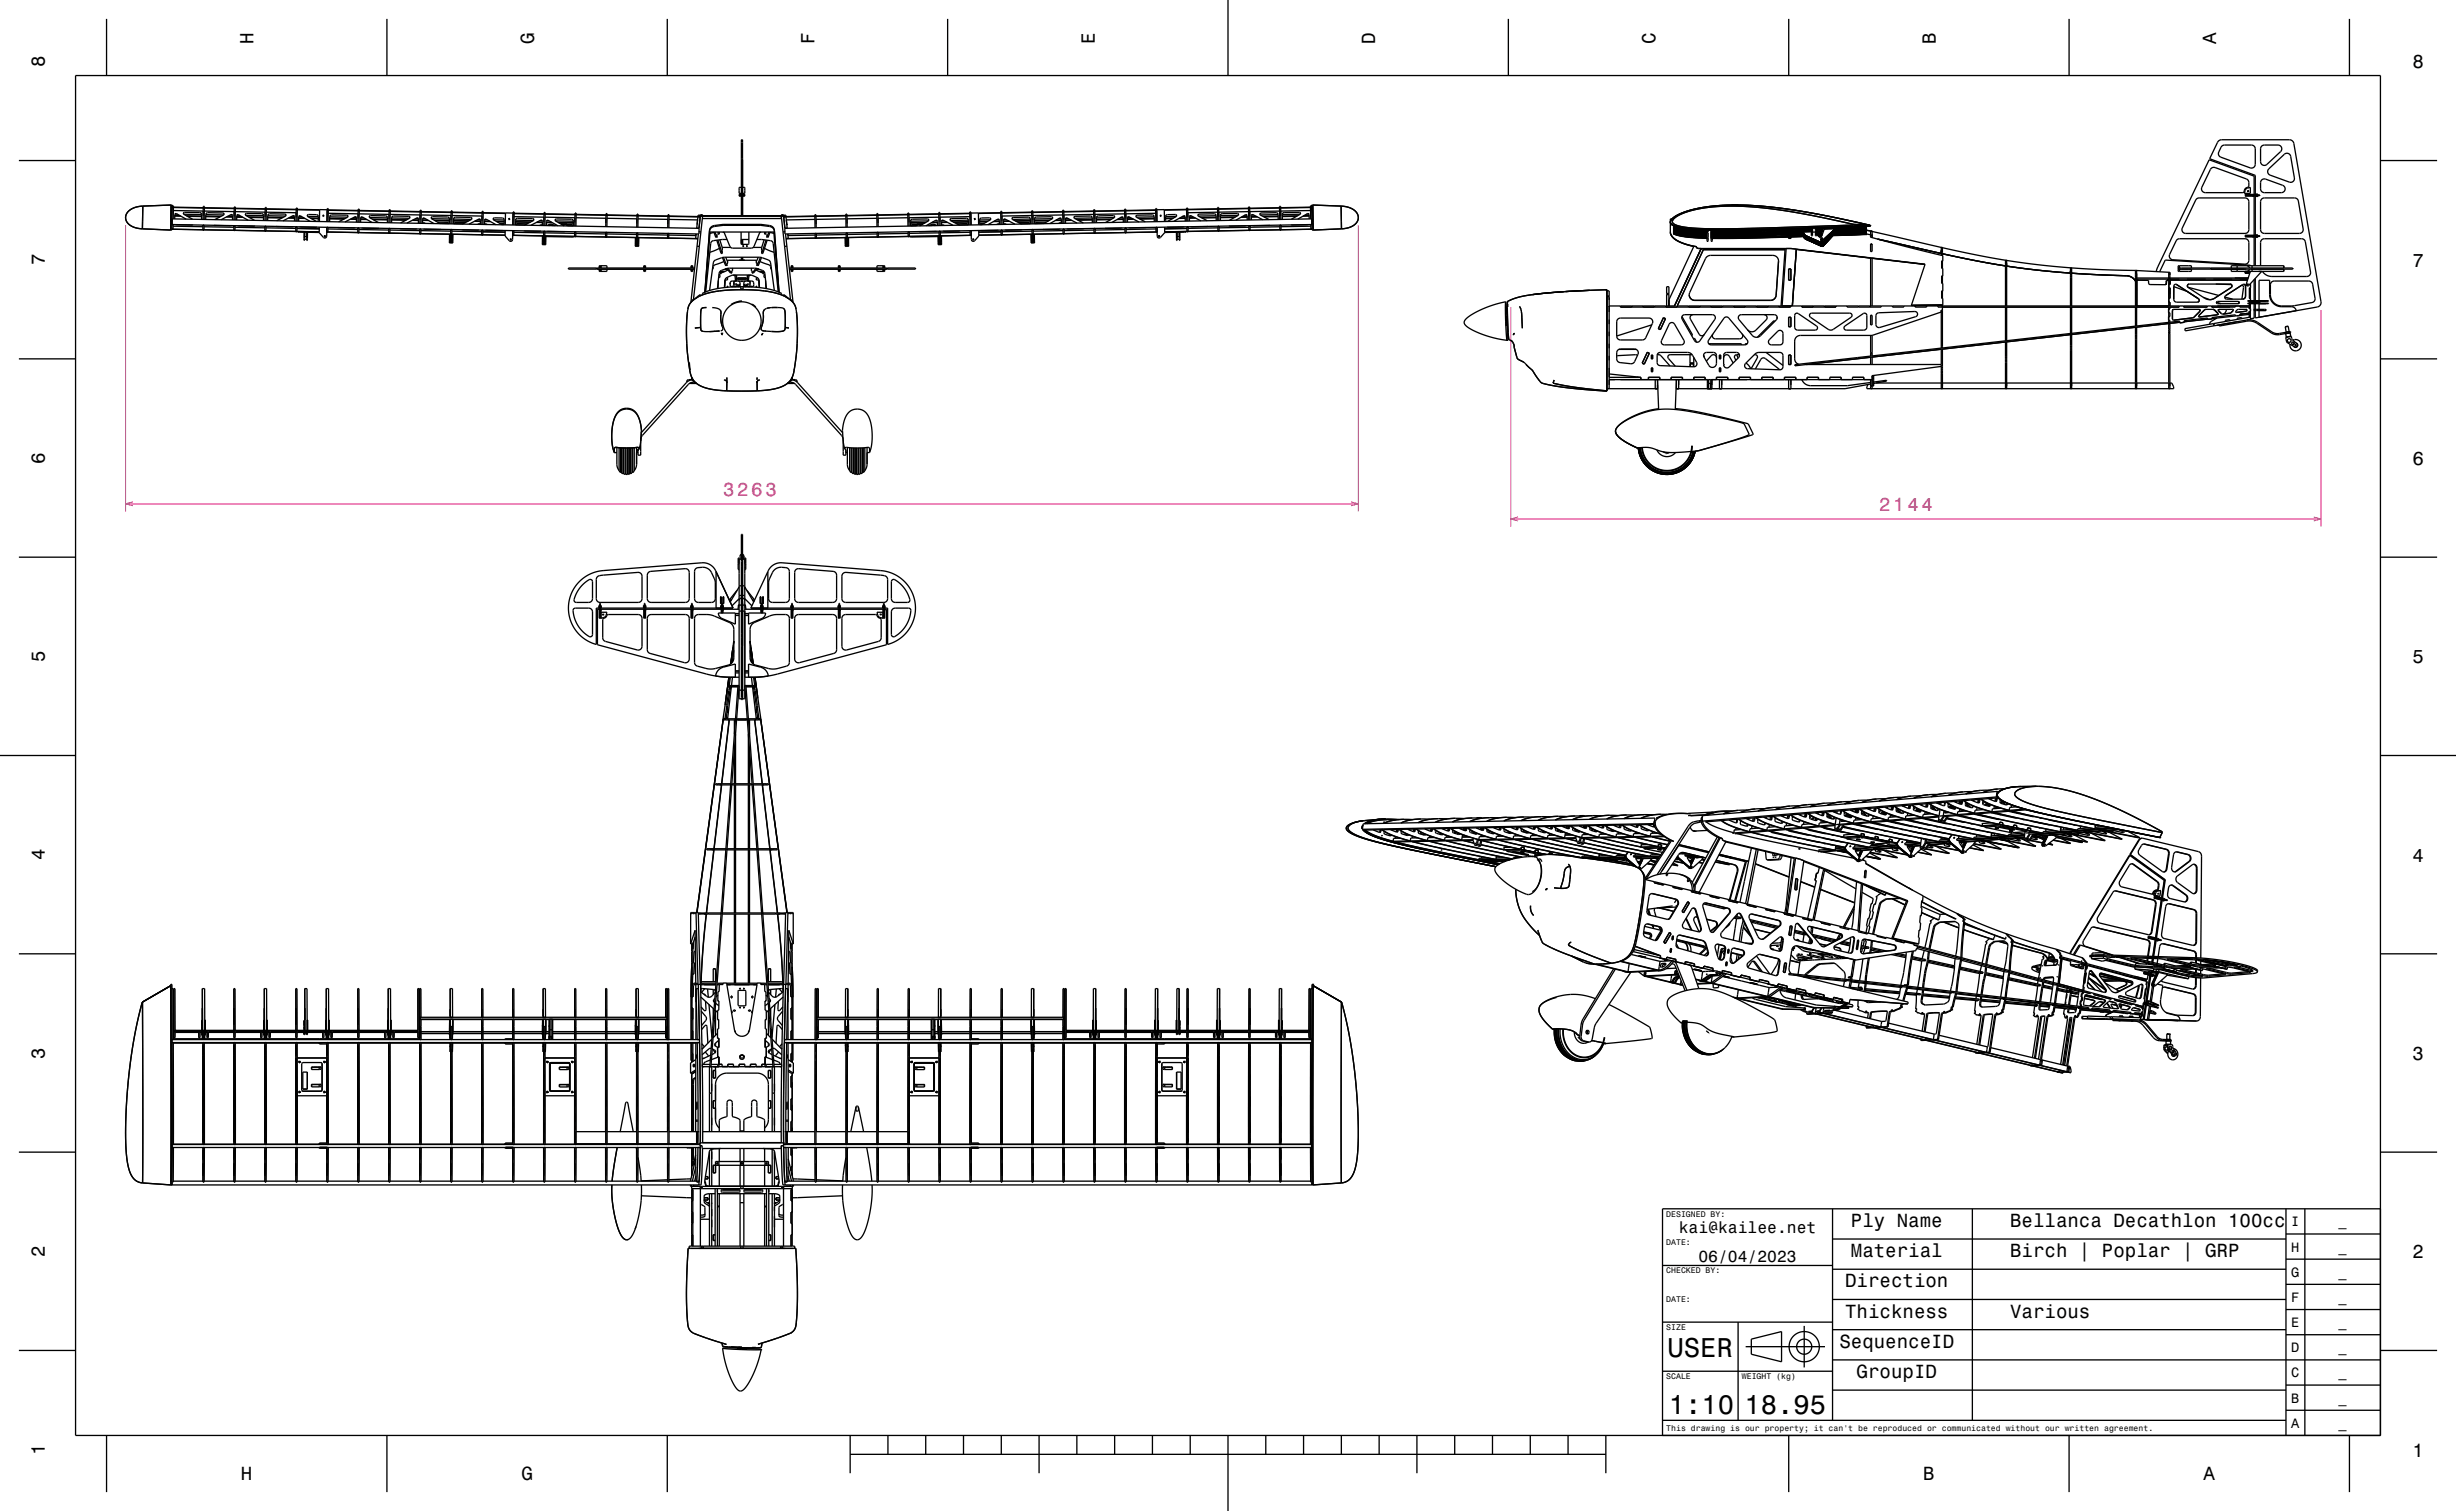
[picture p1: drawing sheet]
<svg xmlns="http://www.w3.org/2000/svg" width="650mm" height="400mm" viewBox="0 0 650 400" stroke-linecap="round" stroke-linejoin="round" font-family="sans-serif">
<defs><g id="words">
<g font-size="7.2">
<text x="441.3" y="359.3">USER</text>
<text x="441.7" y="374.3">1:10</text>
<text x="461.7" y="374.3">18.95</text>
</g>
<g font-size="5">
<text x="67.1" y="11.5" transform="rotate(-90 67.1 11.5)">H</text>
<text x="141.3" y="11.5" transform="rotate(-90 141.3 11.5)">G</text>
<text x="215.5" y="11.5" transform="rotate(-90 215.5 11.5)">F</text>
<text x="289.7" y="11.5" transform="rotate(-90 289.7 11.5)">E</text>
<text x="363.9" y="11.5" transform="rotate(-90 363.9 11.5)">D</text>
<text x="438.1" y="11.5" transform="rotate(-90 438.1 11.5)">C</text>
<text x="512.3" y="11.5" transform="rotate(-90 512.3 11.5)">B</text>
<text x="586.5" y="11.5" transform="rotate(-90 586.5 11.5)">A</text>
<text x="11.8" y="17.8" transform="rotate(-90 11.8 17.8)">8</text>
<text x="638.5" y="18.1">8</text>
<text x="11.8" y="70.3" transform="rotate(-90 11.8 70.3)">7</text>
<text x="638.5" y="70.6">7</text>
<text x="11.8" y="122.8" transform="rotate(-90 11.8 122.8)">6</text>
<text x="638.5" y="123.1">6</text>
<text x="11.8" y="175.3" transform="rotate(-90 11.8 175.3)">5</text>
<text x="638.5" y="175.6">5</text>
<text x="11.8" y="227.8" transform="rotate(-90 11.8 227.8)">4</text>
<text x="638.5" y="228.1">4</text>
<text x="11.8" y="280.3" transform="rotate(-90 11.8 280.3)">3</text>
<text x="638.5" y="280.6">3</text>
<text x="489.9" y="324.8">Ply Name</text>
<text x="532" y="324.8">Bellanca Decathlon 100cc</text>
<text x="11.8" y="332.8" transform="rotate(-90 11.8 332.8)">2</text>
<text x="489.9" y="332.8">Material</text>
<text x="532" y="332.8">Birch | Poplar | GRP</text>
<text x="638.5" y="333.1">2</text>
<text x="488.3" y="340.8">Direction</text>
<text x="488.3" y="348.8">Thickness</text>
<text x="532" y="348.8">Various</text>
<text x="486.8" y="356.8">SequenceID</text>
<text x="491.4" y="364.8">GroupID</text>
<text x="11.8" y="385.3" transform="rotate(-90 11.8 385.3)">1</text>
<text x="638.5" y="385.6">1</text>
<text x="63.8" y="391.8">H</text>
<text x="138" y="391.8">G</text>
<text x="509" y="391.8">B</text>
<text x="583.2" y="391.8">A</text>
</g>
<g font-size="5" fill="#ff0080">
<text x="191.4" y="131.4">3263</text>
<text x="497.3" y="135.4">2144</text>
</g>
<g font-size="4.3">
<text x="444.3" y="326.5">kai@kailee.net</text>
<text x="449.5" y="334">06/04/2023</text>
</g>
<g font-size="3.6">
<text x="606.4" y="324.6">I</text>
<text x="618.9" y="324.6">_</text>
<text x="606.4" y="331.3">H</text>
<text x="618.9" y="331.3">_</text>
<text x="606.4" y="338">G</text>
<text x="618.9" y="338">_</text>
<text x="606.4" y="344.6">F</text>
<text x="618.9" y="344.6">_</text>
<text x="606.4" y="351.3">E</text>
<text x="618.9" y="351.3">_</text>
<text x="606.4" y="358">D</text>
<text x="618.9" y="358">_</text>
<text x="606.4" y="364.6">C</text>
<text x="618.9" y="364.6">_</text>
<text x="606.4" y="371.3">B</text>
<text x="618.9" y="371.3">_</text>
<text x="606.4" y="378">A</text>
<text x="618.9" y="378">_</text>
</g>
<g font-size="2.2">
<text x="441" y="322.1">DESIGNED BY:</text>
<text x="441" y="329.6">DATE:</text>
<text x="441" y="337.1">CHECKED BY:</text>
<text x="441" y="344.6">DATE:</text>
<text x="441" y="352.1">SIZE</text>
<text x="441" y="365.1">SCALE</text>
<text x="461" y="365.1">WEIGHT (kg)</text>
<text x="441" y="378.8">This drawing is our property; it can't be reproduced or communicated without our written agreement.</text>
</g>
</g></defs>
<path d="M33.2 59.6v75.8M359.5 59.6v75.8M399.8 81.3v58.1M614.3 82.1v57.3M33.2 133.4h326.3M35.2 132.9l-2 .5 2 .5M357.6 132.9l1.9 .5-1.9 .5M399.8 137.4h214.5M401.8 136.9l-2 .5 2 .5M612.4 136.9l1.9 .5-1.9 .5" fill="none" stroke="#ff0080" stroke-width=".26"/>
<g fill="none" stroke="#000" stroke-width=".35">
<path d="M20 20h610v360h-610zM28.2 5v15M102.4 5v15M176.6 5v15M250.8 5v15M325 0v20M399.2 5v15M473.4 5v15M547.6 5v15M621.8 5v15M588 38.7l.7-.3h7.2l.5 .2 .5 .8v4.1a1 1 0 0 1-1.4 .9l-8.1-3-.3-.9zM598.6 38.7l.7-.3h3.6a1 1 0 0 1 .9 .6 1 1 0 0 1-.2 1.1l-3.6 3.4a1 1 0 0 1-1.1 .2 1 1 0 0 1-.6-.9v-3.5z"/>
<path d="M5 42.5h15M37.8 54.6a4.3 4.3 0 0 0-4.5 2.6 3.1 3.1 0 0 0 3.2 3.2l1.2 .2M37.8 54.6l-.1 6M45.3 54.3h.3l-.1 6.6h-.3M45.3 54.3l-.1 6.6M45.3 54.3h.1M45.3 54.3l-7.5 .3M45.5 57.9l139.5 2.5M45.6 54.5h.3v.3h-.3l41 .7M45.8 59.9l7.9 .1M45.9 55.7l7.9 .2M46.2 58l.1-1.2 .2-.3 2.8 1.5"/>
<path d="M46.3 57.2h1.6M46.3 57.1h1.3M46.3 56.7h.6M46.5 59.5h4.6M48.6 56.7l4.8 .1M49.3 57.1l4.1 .1M49.6 57.3h3.8M53.4 56.8l-.5-.5h-4.3v.4l2.4 1.3M53.4 56.8l-.1 1.3M53.7 59.6h.3v1.2h-.3zM53.7 58.1l.1-3h.3l-.1 3M53.8 54.6h.3v.4h-.3z"/>
<path d="M54.1 55.9l7.9 .1M54.4 58.1l.1-1.4 .2-.3h4.3l.3 .1-.2 .4-2.3 1.2M54.5 57.4h3.7M54.5 57.2l4 .1M54.5 56.8l4.7 .1M56.6 59.6l4.6 .1M58.5 58.2l2.8-1.4 .3 .3-.1 1.1M59.9 57.5h1.6M60.2 57.3h1.4M60.9 56.9h.6M61.9 59.7h.3v1.3h-.3zM61.9 58.2l.1-3h.3l-.1 3"/>
<path d="M62 54.8h.3v.3h-.3zM62.3 56l7.9 .2M62.6 58.2l.1-1.1 .2-.3 2.8 1.5M62.6 57.5h1.7M62.7 57.4h1.3M62.7 57h.6M62.9 59.8h4.6M65 57l4.8 .1M65.7 57.4l4.1 .1M66 57.6h3.7M69.8 57.1l-.5-.5h-4.3v.4l2.4 1.3M69.8 57.1l-.1 1.3"/>
<path d="M70.1 58.4l.1-3h.3l-.1 3M70.2 54.9h.3v.4h-.3zM70.5 56.2l7.9 .1M70.8 57.7h3.8M70.9 57.5l4 .1M70.9 57.1v-.3l.5-.2 4 .1 .3 .1-.2 .4-2.3 1.2M70.9 57.1l-.1 1.3M70.9 57.1l4.7 .1M73 59.9l4.6 .1M74.9 58.5l2.8-1.4 .3 .3-.1 1.1M76.3 57.7l1.6 .1M76.6 57.6h1.3"/>
<path d="M77.3 57.2h.6M78.3 58.5l.1-3h.3l-.1 3M78.4 55.1h.3v.3h-.3zM79 58.5l.1-1.1 .2-.3 2.8 1.5M79 57.8h1.7M79.1 57.7h1.3M79.1 57.3h.6M81.4 57.3l2.9 .1M82.1 57.7h2.2M82.4 57.9h1.8M84.3 57.3l-.2 1.3M84.3 57.3l-.5-.5h-2.2l-.3 .3 .2 .2 2.3 1.3"/>
<path d="M84.6 55.6l-39-.7h.3l-.1 3M84.6 55.5l-.1 3.1M85.4 57l.3 .1-.2 .1zM86.6 55.5v-.3h.3v.4h-.3l47.2 .8M86.6 55.5l-.1 3.2M86.9 56.5l7.9 .1M87.2 58.7l.1-1.4 .2-.4 4.3 .1 .3 .1-.2 .4-2.3 1.2M87.2 57.9l3.8 .1M87.2 57.8l4.1 .1M87.3 57.4l4.7 .1M91.3 58.8l2.8-1.4 .3 .3-.1 1.1M92.7 58l1.6 .1"/>
<path d="M93 57.9h1.3M93.7 57.5h.6M94.7 58.8l.1-3h.3l-.1 3M94.8 55.4h.3v.3h-.3zM95.1 56.6l7.9 .2M95.4 58.8l.1-1.1 .2-.3 2.8 1.5M95.4 58.1h1.7M95.4 57.9l1.4 .1M95.5 57.6h.6M97.8 57.6l4.8 .1M98.5 58l4 .1M98.8 58.2h3.7"/>
<path d="M100.2 58.9l-2.3-1.3-.1-.4h4.3l.4 .2v1.6M102.9 59l.1-3h.3l-.1 3M103 55.5h.3v.4h-.3zM103.3 56.8l7.9 .1M103.6 58.2l3.8 .1M103.6 58.1l4.1 .1M103.7 57.7v-.3l.5-.2 4 .1 .3 .1-.2 .4-2.3 1.2M103.7 57.7l-.1 1.3M103.7 57.7l4.7 .1M107.7 59.1l2.8-1.4 .3 .3-.1 1.1M109.1 58.3l1.6 .1M109.4 58.2h1.3"/>
<path d="M110.1 57.8h.6M111.1 59.1l.1-3h.3l-.1 3M111.2 55.7h.3v.3h-.3zM111.5 56.9l7.9 .1M111.8 59.1v-1.1l.3-.3 2.8 1.5M111.8 59.1h.8M111.8 59.1h.6M111.8 58.3l1.6 .1M111.8 58.2l1.4 .1M111.9 57.8l.6 .1M114.2 57.9l4.7 .1M114.9 58.3l4 .1"/>
<path d="M115.1 58.4l3.8 .1M115.8 58.8l3.1 .1M116.4 59.1l2.5 .1M118.9 58l-.4-.6-4.3 .1 .1 .4 2.3 1.3M118.9 58v1.3M119.3 59.3l.1-3h.3l-.1 3M119.4 55.8h.3v.4h-.3zM119.7 57.1l7.9 .1-.1 1.3M120 59.2l2.5 .1M120 58.5l3.9 .1M120 58.4l4.1 .1M120.1 58v-.3l.5-.2 4 .1 .3 .1-.2 .4-2.3 1.2"/>
<path d="M120.1 58l-.1 1.3M120.1 58l4.7 .1M123.1 58.9l-3.1 .1M124.1 59.4l2.7-1.4 .3 .3v1.1M125.6 58.6h1.5M125.8 58.5h1.3M126.5 58.1h.6M126.6 59.3h.5l-.7 .1M127.5 59.4l.1-3h.3l-.1 3M127.6 56h.3v.3h-.3zM128.2 59.4v-1.1l.3-.3 2.8 1.5M128.2 58.6l1.6 .1"/>
<path d="M128.2 58.5l1.4 .1M128.3 58.1l.6 .1M128.7 59.4l-.5-.1 .8 .1M130.6 58.2h2.8M131.3 58.6h2.1M131.5 58.7h1.9M132.2 59.1h.9l.3 .3M132.8 59.4l.6 .1M133.4 58.2l-.1 1.3M133.4 58.2l-.4-.5h-2.2l-.3 .3 .2 .2 2.3 1.3M133.8 56.5l-47.2-.8h.3l-.1 3M134.6 57.9l.3 .1-.2 .1z"/>
<path d="M135.8 56.4l49.4 .9h-.5l.1-.4 .5 .2M135.8 56.4l-.1 3.2M135.8 56.4h-2l-.1 3.1M135.8 56.1h.3v.4l-.3-.1zM136.1 57.3l7.9 .2-.1 1.3M136.4 59.5h2.5M136.4 58.8l3.9 .1M136.4 58.7l4.1 .1M136.4 58.3l.1-.3 .5-.2h4l.3 .2-.2 .4-2.3 1.2M136.4 58.3v1.3M136.4 58.3l4.8 .1M139.5 59.2l-3.1 .1"/>
<path d="M140.5 59.6l2.7-1.3 .3 .3v1.1M142 58.9h1.5M142.2 58.8h1.3M142.9 58.4h.6M143 59.6h.5l-.7 .1M143.9 59.7l.1-3h.3l-.1 3M144 56.2l.3 .1v.3h-.3zM144.3 57.5l7.9 .1-.1 1.3M144.6 59.7v-1.1l.3-.3 2.8 1.5M144.6 58.9l1.6 .1M144.6 58.8l1.4 .1M144.7 58.4h.6"/>
<path d="M144.9 59.7l1-.3 1.1 .4M145 59.7h.4M145.4 59.7h.1M145.5 59.7h.1M145.5 59.6l-.1 .1M145.5 59.6v.1M145.5 59.6h.6M146.1 59.6l.2 .1M146.1 59.6v.1h.2M146.3 59.7h.1M146.3 59.7h.5M147 58.5l4.7 .1"/>
<path d="M147.7 58.9l4 .1M147.9 59l3.8 .1M148.4 59.3h1.7M148.5 59.3h1.6M148.7 59.4l3 .1M150.1 59.5h.1M150.1 59.3l.1 .5-.1-.5M150.1 59.3h.1M150.2 59.7l1.5 .1M151.7 58.5l-.4-.5h-4.3v.5l2.3 1.3M151.7 58.5v1.3M152.1 59.9l.1-3.1h.3l-.1 3.1"/>
<path d="M152.2 56.4h.3v.3h-.3zM152.5 57.6l7.9 .2-.1 1.2M160.4 56.5h.3v.4h-.3zM160.7 57.8l7.9 .1-.1 1.3M168.6 56.7h.3v.3h-.3zM168.9 57.9l7.9 .2-.1 1.2M176.8 56.8h.3v.4h-.3zM177.1 58.1l7.5 .1M184.5 59.4h.1M184.6 58.2h.1M184.7 57.4l-48.9-.8h.3l-.1 3M185 60h.1"/>
<path d="M185.1 57.4h.2M185.2 57.2l.6 .1M185.2 58.2h.1M185.3 57.5l-.6-.1-.3 3M185.3 57.5l-.3 2.9M185.4 57.1v-.3l.6 .1v.2M185.8 57.2h-.5l-.3 3.2M185.8 57.3h21M185.9 57.3l-2.4 22.1M189.1 59.7a1.43 1.43 0 0 0-1.3 1.3l-1.3 16.4M189.1 60a1.43 1.43 0 0 0-1.3 1.2M191.4 59.4h10"/>
<path d="M191.4 59.4v.3M191.4 59.7h10M191.4 59.4l-2.3 .3M191.4 59.7l-2.3 .3M195.6 51.8h.6M195.6 51.6h.6M196.2 57.1v-20.1h.3v20.1M196.2 49.6h-.6v1.6h.6M196.2 51.5h-.6v.4h.6M196.2 42.3h.3M196.2 42h.3M196.5 49.6h.6v1.6h-.6"/>
<path d="M196.5 51.5h.6v.4h-.6M196.5 51.8h.6M196.5 51.6h.6M201.4 59.4l2.3 .3a1.44 1.44 0 0 1 1.2 1.3l1.3 16.4M201.4 59.7l2.3 .3a1.44 1.44 0 0 1 1.2 1.2M201.4 59.4v.3M206.8 57.1l-.1-.2 .6-.1 .1 .3M206.8 57.8h.1M206.8 57.3l.4 4.1M207.4 57.1v.1M207.4 57.2h-.6v.7h-20.9M207.4 57.1h-22.2v.3"/>
<path d="M207.4 57.2l.3 3.2M207.4 57.2l-.6 .1M207.5 58.2h.1M207.6 57.4l-.2 .1 .6-.1 .3 3M207.7 60h.1M208 57.3v-.4l-.6 .1v.3M208 57.3l-.6 .1M208 57.3h.1M208 57.4l48.9-.8h-.3l.1 3M208.1 58.2h.1M208.1 58.2l.1 1.2M215.6 56.8h.3l.1 .4h-.3z"/>
<path d="M215.7 58.1l-7.6 .1M223.8 56.7h.3l.1 .3h-.3zM223.9 57.9l-7.9 .2v1.2M232 56.5h.3l.1 .4h-.3zM232.1 57.8l-7.9 .1v1.3M240.2 56.4h.3v.3h-.3zM240.3 57.6l-7.9 .2M240.6 59.9v-3.1h-.3v3.1M241 58.5l.1-.2 .4-.3h4l.3 .1-.1 .4-2.3 1.3M241 58.5v1.3M242.5 59.7l-1.5 .1M242.6 59.4l-1.6 .1"/>
<path d="M242.6 59.5h.1M244 59.4l-1.4 .1M244.3 59.3h-1.7l-.1 .5 .1-.3M244.8 59l-3.8 .1M245 58.9l-4 .1M245.7 58.5l-4.7 .1M246.5 59.7h.1M246.5 59.7h-.6M246.6 59.6v.1h-.1M246.6 59.6l-.1 .1M247.2 59.6v.1M247.2 59.6h-.6"/>
<path d="M247.2 59.6l.2 .1M247.2 59.7h.1M247.4 59.7h.1M247.4 59.7h-.2M247.8 59.7h-.4M247.8 59.7l-.9-.3-1.2 .4M248 58.4h-.6M248.1 58.8l-1.4 .1M248.1 58.9l-1.6 .1M248.1 59.7v-1.1l-.3-.3-2.7 1.5M248.4 56.3l.3-.1v.4h-.3zM248.5 57.5l-7.9 .1v1.3"/>
<path d="M248.8 59.7v-3h-.3v3M249.7 59.6h-.5l.7 .1M249.8 58.4h-.6M250.6 58.8h-1.4M250.8 58.9h-1.6M252.2 59.6l-2.8-1.3-.2 .3v1.1M253.2 59.2l3.1 .1M256.3 58.3l-.5-.5-4.3 .1 .1 .5 2.3 1.2M256.3 58.3v1.3M256.3 58.3l-4.8 .1M256.3 58.7l-4 .1M256.3 58.8l-3.8 .1"/>
<path d="M256.3 59.5h-2.5M256.6 56.1h.3v.3l-.3 .1zM256.7 57.3l-7.9 .2v1.3M256.9 56.4l.1 3.2M257.8 57.9l.3 .1-.1 .1zM258.9 56.4l.1 3.1M258.9 56.5l47.2-.8h-.3l.1 3M259.3 58.2l.1 1.3M259.3 58.2l.1-.3 .4-.2h2.1l.3 .1-.1 .4-2.3 1.3M259.9 59.4l-.5 .1M260.5 59.1h-.9l-.3 .3M261.2 58.7h-1.9"/>
<path d="M261.4 58.6h-2.1M262.1 58.2h-2.8M264 59.4l.5-.1-.7 .1M264.4 58.1l-.6 .1M264.5 58.5l-1.4 .1M264.5 58.6l-1.6 .1M264.5 59.4v-1.1l-.3-.3-2.7 1.5M264.8 56h.3v.3h-.3zM265.2 59.4l-.1-3h-.3l.1 3M266.1 59.3h-.5l.7 .1M266.2 58.1h-.6M267 58.5h-1.4"/>
<path d="M267.2 58.6h-1.6M268.6 59.4l-2.8-1.4-.2 .3v1.1M269.6 58.9l3.1 .1M272.7 58l-.3-.4-.2-.1-4.3 .1 .1 .5 2.3 1.2M272.7 58v1.3M272.7 58l-4.8 .1M272.7 58.4l-4 .1M272.7 58.5l-3.8 .1M272.7 59.2l-2.5 .1M273 55.8h.3v.4h-.3zM273.1 57.1l-7.9 .1v1.3M273.4 59.3l-.1-3h-.3l.1 3"/>
<path d="M273.8 58l.1-.3 .4-.3h4l.3 .1-.1 .4-2.3 1.3M273.8 58v1.3M276.3 59.1l-2.5 .1M276.9 58.8l-3.1 .1M277.6 58.4l-3.8 .1M277.8 58.3l-4 .1M278.5 57.9l-4.7 .1M280.8 57.8l-.6 .1M280.9 58.2l-1.4 .1M280.9 58.3l-1.6 .1M280.9 59.1v-1.1l-.3-.3-2.7 1.5M280.9 59.1h-.7"/>
<path d="M280.9 59.1h-.5M281.2 55.7h.3v.3h-.3zM281.3 56.9l-7.9 .1v1.3M281.6 59.1l-.1-3h-.3l.1 3M282.6 57.8h-.6M283.4 58.2h-1.4M283.6 58.3l-1.6 .1M285 59.1l-2.8-1.4-.2 .3v1.1M289.1 57.7l-.3-.4-.2-.1-4.3 .2v.4l2.4 1.2M289.1 57.7v1.3M289.1 57.7l-4.8 .1M289.1 58.1l-4 .1"/>
<path d="M289.1 58.2l-3.8 .1M289.4 55.5h.3v.4h-.3zM289.5 56.8l-7.9 .1v1.3M289.8 59l-.1-3h-.3l.1 3M292.6 58.9l2.3-1.3 .1-.4-.3-.1-4.3 .1-.2 .4v1.4M293.9 58.2h-3.7M294.2 58l-4 .1M294.9 57.6l-4.7 .1M297.2 57.6h-.6M297.3 57.9l-1.4 .1M297.3 58.1h-1.7M297.3 58.8v-1.1l-.3-.3-2.7 1.5"/>
<path d="M297.6 55.4h.3v.3h-.3zM297.7 56.6l-7.9 .2M298 58.8l-.1-3h-.3l.1 3M299 57.5h-.6M299.8 57.9h-1.4M300 58l-1.6 .1M301.4 58.8l-2.8-1.4-.2 .3v1.1M305.5 57.4l-4.8 .1M305.5 57.9l-3.8 .1M305.5 57.8l-4 .1M305.5 58.7v-1.3l-.3-.4-4.5 .1 .1 .4 2.3 1.2M305.9 56.5l-7.9 .1"/>
<path d="M306.1 55.5v-.3h-.3v.4h.3l-98.7 1.7M306.1 55.5l.1 3.2M307 57l.3 .1-.1 .1zM308.1 55.5l.1 3.1M308.1 55.5h-2M308.1 55.6l39-.7h-.3l.1 3M308.5 57.3l.1 1.3M308.5 57.3l.1-.2 .4-.3h2.1l.3 .1-.2 .4-2.2 1.3M310.3 57.9h-1.8M310.6 57.7h-2.1M311.3 57.3l-2.8 .1M313.6 57.3h-.6"/>
<path d="M313.7 57.8h-1.7M313.7 57.7h-1.4M313.7 58.5v-1.1l-.3-.3-2.7 1.5M314 55.1h.3v.3h-.3zM314.4 58.5l-.1-3h-.3l.1 3M315.4 57.2h-.6M316.2 57.6h-1.4M316.4 57.7l-1.6 .1M317.8 58.5l-2.8-1.4-.2 .3v1.1M319.7 59.9l-.2 .1M321.9 57.1l-.5-.5-4.3 .2 .1 .4 2.3 1.2M321.9 57.1v1.3"/>
<path d="M321.9 57.1l-4.8 .1M321.9 57.7h-3.8M321.9 57.5l-4.1 .1M322.2 54.9h.3v.4h-.3zM322.3 56.2l-7.9 .1M322.6 58.4l-.1-3h-.3l.1 3M322.6 59.9v.4l7.9-.1M322.6 59.9h-.3v1.2M322.6 59.9v1.2M323 57.1v-.3l.5-.2 4-.1 .3 .1-.2 .5-2.2 1.2M323 57.1v1.3M325.2 59.8l.2 .1"/>
<path d="M326.7 57.6h-3.7M327 57.4l-4 .1M327.7 57l-4.7 .1M329.8 59.8h-.2M330 57h-.6M330.1 57.5h-1.7M330.1 57.4h-1.4M330.1 58.2v-1.1l-.3-.3-2.7 1.5M330.4 54.8h.3v.3h-.3zM330.5 56l-7.9 .2M330.5 59.7h.3v1.3h-.3zM330.8 58.2l-.1-3h-.3l.1 3"/>
<path d="M330.8 59.7v.5l7.9-.2M331.5 59.7l.2 .1M331.8 56.9h-.6M332.6 57.3h-1.4M332.8 57.5h-1.6M334.2 58.2l-2.8-1.4-.2 .3v1.1M336.1 59.6l-.2 .1M338.3 56.8l-4.8 .1M338.3 57.4h-3.8M338.3 57.2l-4.1 .1M338.3 58.1v-1.3l-.3-.4-4.5 .1v.4l2.4 1.2M338.6 54.6h.3v.4h-.3z"/>
<path d="M338.6 55.9l-7.8 .1M339 58.1l-.1-3h-.3l.1 3M339 59.6v.4l7.9-.1M339 59.6h-.3v1.2h.3M339 59.6v1.2M339.4 56.8v-.3l.5-.2 4-.1 .3 .1-.2 .5-2.2 1.2M339.4 56.8v1.3M341.6 59.5l.2 .1M343.1 57.3h-3.7M343.4 57.1l-4 .1M344.1 56.7l-4.7 .1M346.2 59.5h-.2"/>
<path d="M346.4 56.7h-.6M346.5 57.2h-1.7M346.5 57.1h-1.4M346.5 58v-1.2l-.3-.3-2.7 1.5M346.8 55.7l-7.9 .2M347.1 54.5h-.3v.3h.3l-39 .7M347.2 59.4h-.3v1.3M347.4 54.3h-.3l.1 6.6h.3M347.4 54.3l.1 6.6M347.4 54.3l7.5 .3M354.9 54.6a4.3 4.3 0 0 1 4.5 2.6 3.1 3.1 0 0 1-3.1 3.2l-1.3 .2M354.9 54.6l.1 6"/>
<path d="M442.1 58.8l.4-.9 1.2-.8 1.9-.9 2.3-.7 5.4-.9 6.7-.3 7.1 .4 8.2 1 8 1.4 11.5 2.5M442.1 58.8l.2 .5 .5 .4 2.1 .6 3 .4 4.9 .2 14-.2 28-.9M442.1 59.4h.4M442.5 57.9h-.4v4l.4 .7 .8 .8 1.2 .7 3.8 1.1M442.6 58.7l.3-.7 1.2-.9 1.7-.8 2.3-.7 5.3-.8 5.5-.2 6.6 .3 7.3 .9 8.4 1.6 9.3 2M442.6 58.7l.6 .7 1.9 .6 2.9 .4 3.8 .2 12.7-.2 25.9-.8M442.6 58.7l.6 .7 1.9 .6 2.9 .4 3.8 .2 12.7-.2 26-.8M442.7 57.8l1.1-.8 1.9-.8 5.4-1.3a83.3 83.3 0 0 1 26.4 1.2l9.6 1.8 8.1 1.9-31.7 1h-13.2l-4.3-.3-2.8-.7-.8-.4-.3-.5 .1-.5zM442.8 59.9l1.3 .5 2.1 .3 5.9 .4M442.8 59.7l1.6 .6 1.8 .3 5.9 .4M442.8 59.7h.1M442.8 59.9h.1"/>
<path d="M442.8 59.9h.3M442.8 59.7h.2M443.1 59.9h.1M458.3 54.3h1.7zM490.5 59.4v.2M490.5 59.4l4.3 .2M490.5 59.6h.1M490.5 59.6l4.3 .2M493.7 59.9h.3M494 59.9l-11.3 .4M494 59.9h.1M494 59.9l-.5 .1 .5 .1"/>
<path d="M494.8 59.6v.2M581.3 52.7l.7-.3h12.3l.4 .2 .5 .8-.1 7.7-.4 .6-.5 .1h-15.7a1 1 0 0 1-.9-1.4zM585.1 44.7l.4-.3h.7l8.7 3.2a1.83 1.83 0 0 1 .3 1.7l-.1 .1a1.62 1.62 0 0 0-1.3 1.5l-10.2 .1a1 1 0 0 1-.9-1.4zM594.4 50.1l1.2-.5v1.6h-1.6zM594.8 50.5l.3 .1-.1 .1zM595.9 51.6v.2M596 51.6v.2M596.6 51.5v-4.9l-11.9-4.3-13.6 28.4-.4 1.2M596.6 51.9v10.4M597.5 51.6v-.1h-3.3v.1h3.9v.2h-3.9v.1h3.3v-.1M597.6 51.6v-.2h-.7v-5l-12.1-4.4 2.1-4.3 .4-.5 .7-.2h17.9l.7 .2 .3 .3 7.4 42.4a1.2 1.2 0 0 1-1 1.4l-16.4 2.9v-2M597.6 51.8v.2h-.7v10.2h.7v.2"/>
<path d="M598.5 47.7l.4-.3h.7l4.5 1.7a1 1 0 0 1 .7 1.1 1 1 0 0 1-1 .8h-4.5l-.6-.2-.4-.8v-1.8zM598.6 52.7l.7-.3h8l.6 .2 .4 .6 1.2 7.4-.1 .7-.8 .5h-9.3l-.6-.2-.4-.8v-7.5zM600.5 44.7l4.1-3.9a1 1 0 0 1 1.6 .6l1 5.7a1 1 0 0 1-1.3 1.1l-5.1-1.8a1 1 0 0 1-.3-1.7zM630 42.5h15M37.7 60.6l7.5 .3M45.2 60.7v.2M45.8 60.7h-.3l39 .7M45.8 60.7h-.3M53.7 60.8l.3 .1M53.7 60.8v.1M54 60.8v.1M54 60l7.9 .2"/>
<path d="M61.9 61h.3M61.9 61h.1M62.2 61h.1M62.2 60.2l7.9 .1M70.1 61.1v-1.2h.3v1.2M70.1 61.1h.3M70.1 61.1v.1M70.4 61.1v.1M70.4 60.3l7.9 .2M78.3 61.3h.3M78.3 61.3v-1.3h.3v1.3M78.3 61.3h.1"/>
<path d="M78.6 60.5l5.9 .1M78.8 61.3l.1 .1 5.6 .1M79.3 60l.2 .1M80.5 61.5l-.1 2.1h.2v-2.1M80.6 62.6h.6v.2M81.2 61.5v1.8h-.6M81.4 61.5l-.1 2.2-.1-.1v-.5M82.5 60.1v.1M83.9 60.1l-.2 .1M84.5 60.1v1.5l1.1 1.2a.5 .5 0 0 0 .5 .2 .5 .5 0 0 0 .4-.5v-2.3h.3v1.2M85.9 62.4h.2M85.9 62.4l.2 .2-.2 .1z"/>
<path d="M86.5 61.4l47.2 .9M86.5 61.4h.3M89.4 60.2l.2 .1M94 60.3l-.2 .1M94.7 61.6h.3M94.7 61.6h.1M94.7 60.3v.5l-7.9-.2M94.7 60.3h.3v1.3M94.7 60.3v1.3h.3M95 61.6h.1M95.7 60.3l.2 .1M100.3 60.4l-.2 .1"/>
<path d="M102.9 61.7h.3M102.9 61.7h.1M102.9 60.5v.4l-7.9-.1M102.9 60.5h.3v1.2M102.9 60.5v1.2M103.2 61.7h.1M105.8 60.5l4.6 .1M111.1 61.9h.3M111.1 61.9h.1M111.1 60.6v.4l-7.9-.1M111.1 60.6h.3v1.3M111.1 60.6v1.2"/>
<path d="M111.4 61.9h.1M112.1 60.6l4.6 .1M119 62l-.1 2.3h.3M119.1 64.3h.1M119.1 63.8v.5M119.1 62.5v-.5v2.3M119.2 64.3h.3M119.2 64.3h.1M119.3 62h.3M119.3 62l-.1 2.3M119.3 60.8v.4l-7.9-.1M119.3 60.8h.3v1.2"/>
<path d="M119.3 60.8v1.2M119.5 64.3h.1M119.6 62h.1M119.6 62l-.1 2.3M119.7 64.3h.1M119.7 62v2.3M119.9 62l-.1 2.3h-.3M122.2 60.8l4.6 .1M127.5 62.2h.3M127.5 60.9v.4l-7.9-.1M127.5 60.9h.3v1.2h-.3M127.5 60.9v1.2"/>
<path d="M127.8 62.2h.1M127.8 61.3l5.9 .2M128.5 60.9l4.6 .1M133.7 61v1.5l1.1 1.2a.5 .5 0 0 0 .5 .2 .5 .5 0 0 0 .4-.5v-2.3M135 63.3h.3M135 63.3l.3 .2h-.2zM135.7 62.3l49 .9h-.2M135.7 62.3h.3M135.7 61.1h.3v1.2h-.3M135.7 61.1v1.2M136 62.3h.1M138.6 61.1l4.6 .1"/>
<path d="M143.6 62.4l-.1 2.4h.3M143.7 62.9v-.5v2.4v-.6M143.8 64.8h.3M143.9 62.5h.3M143.9 62.5h.1M143.9 62.5l-.1 2.3M143.9 61.2v.4l-7.9-.1M143.9 61.2h.3v1.2M143.9 61.2v1.2M144.2 62.5h.1M144.2 62.5l-.1 2.3M144.2 61.6l7.9 .2"/>
<path d="M144.3 64.7v.1M144.3 62.5v2.2M144.4 62.5l.1 .1 6.9 .1h.4v-.1M144.5 62.6l-.1 2.2h-.3M144.9 61.2l4.6 .1M145.5 61.2v.1M148 61.3h.1M152.1 62.6h.1M152.1 62.6v-1.2h.3v1.2M152.1 62.6h.3M152.4 62.6h-.3M152.4 61.8l7.9 .1"/>
<path d="M157.8 70.9v.3M158.1 70.9v.3M158.6 70.9v-.6h2v.6M158.6 71.2v.6h2v-.6M158.7 70.3v.6M158.7 71.2v.6M158.9 70.3v.6M158.9 71.2v.6M159 70.3v.6M159 71.2v.6M160.3 62.7l.3 .1M160.3 62.7v.1"/>
<path d="M160.3 62.7v-1.2h.3v1.2M160.3 62.7h.3M160.3 60l.1-3h.3l-.1 3M160.6 61.9l7.9 .2M168.2 62.9l-.1 2.3h.3M168.3 64.7v-1.8v2.3M168.4 65.2l.1-3.6 .3 .1-.1 3.5M168.4 65.2h.3M168.5 62.9v.5M168.5 62.9h.3M168.5 62.9h.1M168.5 60.1l.1-3h.3l-.1 3.1"/>
<path d="M168.8 62.9h-.3M168.8 62.9h.1M168.8 62.1l7.9 .1M168.9 62.9v2.3M169.1 62.9l-.1 2.3h-.3M170.4 70.9v-.6h.4v.6M170.4 71.2v.6h.4v-.6M170.5 70.3v.6M170.5 71.2v.6M170.7 70.3v.6M170.7 71.2v.6M176.7 63v-1.2h.3v1.2"/>
<path d="M176.7 63h.3M176.7 63v.1M176.7 60.3l.1-3h.3l-.1 3M177 63v.1M177 62.2l7.2 .2v-.5l-.1 1.2 .6 .1M182.9 70.9v-.6h.4v.6M182.9 71.2v.6h.4v-.6M182.9 79.4h.6M182.9 79.4l-.1 .7M183 70.3v.6M183 71.2v.6M183.2 70.3v.6"/>
<path d="M183.2 71.2v.6M183.8 70.9h-33.4v.3h33.4M184.2 62.2h.1M184.4 60.4h.5M184.4 60.4h.1M184.5 65.2h.6v.2M184.6 63.1h.1M184.8 61.9l-1.9 17.5M184.9 61.3l.6 .1M185 60.4v1.5l-139.5-2.5h.3v1.3M185.5 78.2l-.2-.2-1.2 1M186 78l-2.7 1.6-.7 .8-.4 .8-.5 4.4 .1 5.3"/>
<path d="M186 78l-.9 .4M186 78l-.1-.3 .4-.3 3-.9 3.4-.5 3.4-.1v.6h.6v-.6l3.3 .1 3.1 .4 3.3 1 .5 .3-.2 .3M187.8 61.4h17.2M187.8 76.9l1.1-7.6 .5-.5 2.4-.7h9.2l2.6 .9 .3 .6 1 7.3M188 61.4l-1.4 15.9M188.6 70.9h.1M188.6 70.7v.6M188.9 61.4l.6 1.5M189 61.5l-1.1 .3M189.2 61.4l.6 1.5v-.9M189.7 63.6l1.1 3.5h.3M189.9 76.4l.5-4.3 .6-.5 2-.6h6.8l2.1 .6 .5 .8 .4 4"/>
<path d="M190 63.6l1.1 3.5M190.1 74.3l-.1 2.1M190.3 72.8l.3 .1-.1 .6-.3-.1M190.4 61.4v.6h-.3v-.6M190.4 77l-4.4 1M190.4 65.8l-2.5 1M190.5 63.5l.7 2.1M190.6 71.8h1.3M190.7 71.8v.7M190.9 71.8v.4M190.9 72.4h.1M190.9 72.4l-.6 .3"/>
<path d="M191.1 66.3h.1M191.2 68.2l.9 2.2M191.4 61.4l.2 .1M191.4 71.8v.3M191.5 68.1l.9 2.3 .2-1.5h7.6l.1 1.5 .9-2.3M191.5 71.8v.2M191.6 69.2l-2.9 1.2M191.6 61.4l1.6 3.8 .3 .4 .4 .1h4.9l.5-.2 1.8-4.1M191.9 71.2h.7M191.9 74.2l-.1 1.6M192.1 68.1l.5 1.1M192.4 75.9h.2z"/>
<path d="M192.4 63.4l-3.6 .3-.6 .4-1.4 13.2M192.4 71.1l.9 1.1 .4 .1M192.7 71.5l-1.9 .8 .1 .1M192.7 71l1 1.3M193.3 74.8l-.1 .4M193.4 74.6l.4-.2h5.2l.4 .2 .1 .8-.5 .5h-5.4l-.3-.3zM193.4 65.5h-2.2l-.1 1.6M193.8 75.9h.2M193.8 71l.1 .1M193.9 71l-.2 1.3M194 72.8l.5 .3 .1 1.3M194.2 75.4l.2 .4 .3 .1"/>
<path d="M194.2 75.2h.9v.7M194.2 74.4v1M194.3 72.8l-.8 .2a2.01 2.01 0 0 0-1.6 1l-.2 2.1 .2-2h.6l.1-.6h-.3M194.3 72.8h4.1M194.3 72.8l.5 .2 .1 1.4v-1.6M194.7 74.4l-.4 .2-.1 .8M194.8 75.2v.7M195.2 73.6h2.4v.3h-2.4zM195.4 74.4l.2 .1 .3 .4-.1 .8-.4 .2 .1-.6 .1 .5M195.4 79.8l1-.1-1.5 .3-1.4 .6M195.6 68.8v.1M195.7 75.2l.1 .5"/>
<path d="M196.1 61.4v3.1l.2 .2 1.9-.1v-3.2M196.1 63.4h2.1M196.2 63.4v1.3M196.2 68.1v.8M196.2 74.4h.3M196.4 76.7l6 .3M196.4 76.7l-6 .3M196.5 63.4v1.3M196.5 68.1v.8M196.7 65v.2zM197 75.2v.5M197 75.2h.1"/>
<path d="M197.1 68.8v.1M197.4 74.4l-.5 .4v.8l.5 .3-.2-.6-.1 .5M197.7 65v.2zM197.8 72.8v1.6l.1-1.3 .5-.3M198 75.2l-.1 .7M198 74.4l.5 .5M198.4 72.8l.9 .2 1.5 .8 .2 2.3M198.5 74.4v1l-.5 .5M198.5 75.2h-.8l-.1 .7M198.7 72.8l-.5 .3-.1 1.3M198.8 75.9h.2M198.9 71l.2 1.3"/>
<path d="M199 71l-.1 .1M199.4 65.5h2.2v1.6M200 71l-.9 1.3M200 71.5l1.9 .8-.1 .1M200.2 71.2h.7M200.2 75.8v.2zM200.3 71.1l-.9 1.2h-.3M200.3 63.4a8 8 0 0 1 3.9 .4l.4 .6 1.4 12.9M200.4 73.5h-.2v.6h.6l.2 2M200.7 68.1l-.5 1.1M200.8 74.2l.2 1.7M200.8 71.8h1.4"/>
<path d="M201.1 69.2l3 1.2M201.2 71.8v.2M201.4 61.4l-.3 .1M201.4 71.8v.3M201.5 68.2l-.9 2.2M201.8 72.4l.7 .3M201.9 71.8v.4M201.9 72.4h.1M202 71.8v.7M202.2 63.5l-.6 2.1M202.3 65.8l2.6 1M202.4 77l4.3 1"/>
<path d="M202.4 61.4v.6h.3v-.6M202.5 72.8l-.3 .1v.6l.3-.1M202.6 74.3l.1 2.1M202.7 63.6l-1.1 3.5M203 63.6l-1.1 3.5h-.3M203.5 61.4l-.5 1.5v-.9M203.8 61.5l1 .3M203.8 61.4l-.5 1.5M204 70.9h.1M204.1 70.7l.1 .6M204.8 61.4l1.3 15.9M206.7 78l2.6 1.5 .8 .8 .4 .9 .5 4v5.7"/>
<path d="M206.7 78l1 .4M207.2 61.4l2 18M207.3 78.2l.1-.2 1.3 1M207.7 60.4l139.5-2.5v1.5l-139.5 2.5zM207.8 61.3l-.6 .1M207.9 61.9l1.9 17.5M207.9 61.9h.1M208.1 63.1h-.1M208.2 63.2h-.2M208.2 65.2h-.5v.2M208.3 60.4h-.5M208.3 60.4h.1"/>
<path d="M208.5 61.9l.1 1.2-.6 .1M208.5 62.2h.1M208.9 70.9h33.4v.3h-33.4M209.4 70.9v-.6h.4v.6M209.4 71.2v.6h.4v-.6M209.5 70.3v.6M209.5 71.2v.6M209.7 70.3v.6M209.7 71.2v.6M209.8 79.4h-.6M209.8 79.4l.1 .7M215.7 62.2l-7.2 .2"/>
<path d="M215.8 63v.1M216 60.3v-3h-.3v3M216 61.8v.4l7.9-.1M216 61.8h-.3l.1 1.2M216 61.8l.1 1.2M216.1 63l-.3 .1M216.1 63v.1M221.9 70.9v-.6h.4v.6M221.9 71.2v.6h.4v-.6M222 70.3v.6M222 71.2v.6M222.2 70.3v.6"/>
<path d="M222.2 71.2v.6M223.7 62.9v2.3h.1M223.8 62.9v2.3M223.9 61.7l.3-.1 .1 1.3h-.3zM224 62.9v2.3M224 62.9h.1M224 65.2h-.2M224.2 60.1v-3h-.3v3.1M224.2 61.6v.5l7.9-.2M224.3 62.9h.1M224.3 62.9h-.3M224.3 62.9v2.3"/>
<path d="M224.3 65.2h-.3M224.4 63.4v-.5v2.3M224.4 64.7v.5M224.4 65.2h-.1M224.6 62.9v2.3h-.2M232.1 70.9v-.6h2v.6M232.1 71.2v.6h2v-.6M232.4 60v-3h-.3v3M232.4 61.5v.4l7.9-.1M232.4 61.5h-.3l.1 1.2M232.4 61.5l.1 1.2M232.5 62.7l-.3 .1"/>
<path d="M232.5 62.7h-.3M232.5 62.7v.1M233.7 70.3v.6M233.7 71.2v.6M233.8 70.3v.6M233.8 71.2v.6M234 70.3v.6M234 71.2v.6M234.6 70.9v.3M234.9 70.9v.3M240.4 62.6h.3M240.6 61.4v.4l7.9-.2"/>
<path d="M240.6 61.4h-.3l.1 1.2M240.6 61.4l.1 1.2M240.7 62.6h-.3M240.7 62.6h.1M244.7 61.3h.1M247.2 61.2v.1M247.8 61.2l-4.5 .1M248.3 62.6v2.2h.1M248.3 62.5l-.2 .1-6.9 .1-.3-.1M248.4 62.5v2.2M248.4 64.7v.1M248.6 62.5v2.3"/>
<path d="M248.6 62.5h.1M248.6 64.8h-.2M248.8 61.2v.4l7.9-.1M248.8 61.2h-.3l.1 1.2M248.8 61.2l.1 1.2M248.9 62.5h-.3M248.9 62.5v2.3M248.9 62.5h.1M248.9 64.8h-.3M249 62.9v-.5v2.4M249 64.2v.6M249 64.8h-.1"/>
<path d="M249.2 62.4v2.4h-.2M254.1 61.1l-4.6 .1M256.8 62.3h.1M257.1 62.3h-.3M257.5 63.3l.2 .1-.2 .1zM257.7 63.3h-.2M259 61l.1 1.5-1.2 1.2a.5 .5 0 0 1-.5 .2 .5 .5 0 0 1-.3-.5l-.1-2.3h-.3l.1 1.2h.3l-49.1 .9M264.2 60.9l-4.6 .1M264.9 61.3l-5.9 .2M265 62.2h.1M265.2 60.9v.4l7.9-.1M265.2 60.9h-.3l.1 1.2"/>
<path d="M265.2 60.9l.1 1.2M265.3 62.1l-.3 .1M265.3 62.2h.1M270.5 60.8l-4.6 .1M272.8 62l.1 2.3h.1M273 62v2.3M273 64.3h.1M273.1 62l.1 2.3M273.1 62h.1M273.2 64.3h.1M273.2 64.3h-.2M273.4 60.8v.4l7.9-.1"/>
<path d="M273.4 60.8h-.3v1.2M273.4 60.8v1.2M273.4 62h-.3M273.4 62l.1 2.3M273.5 64.3h.1M273.5 64.3h-.3M273.6 62.5v-.5v2.3M273.6 64.3h.1M273.6 64.3h-.1M273.7 62l.1 2.3h-.2M280.6 60.6l-4.6 .1M281.3 61.9h.1"/>
<path d="M281.6 60.6v.4l7.9-.1M281.6 60.6h-.3v1.3M281.6 60.6v1.2M281.6 61.8l-.3 .1M281.6 61.9h.1M286.9 60.5l-4.6 .1M289.5 61.7h.1M289.8 60.5v.4l7.9-.1M289.8 60.5h-.3v1.2M289.8 60.5v1.2M289.8 61.7h-.3M289.8 61.7h.1"/>
<path d="M297 60.3l-4.6 .1M297.7 60.3h.3v1.3h-.3zM297.7 61.6h.1M298 60.3v.5l7.9-.2M298 61.6h-.3M298 61.6h.1M303.3 60.2l-4.6 .1M306.2 61.4l-47.1 .9M306.2 61.4h-.3M306.6 62.4l.3 .2-.2 .1zM306.9 62.4h-.3M308.2 60.1v1.5l-1.1 1.2a.5 .5 0 0 1-.5 .2 .5 .5 0 0 1-.3-.5l-.1-2.3h-.3v1.2"/>
<path d="M308.8 60.1l.2 .1M310.3 60.1v.1M311.5 61.5v2.1l-.1 .1-.1-2.2M312.1 62.6h-.6v.2M312.1 63.3h-.6M312.2 61.5l.1 2.1h-.2v-2.1M313.4 60l-.2 .1M313.9 61.3l-.2 .1-5.5 .1M314.1 60.5l-5.9 .1M314.1 61.3h.3M314.4 60v.5l7.9-.2M314.4 60h-.3v1.3"/>
<path d="M314.4 60v1.3M314.4 61.3h-.3M314.4 61.3h.1M315.1 60l.2 .1M322.3 61.1v.1M322.6 61.1h-.3M322.6 61.1v.1M330.5 61h.1M330.8 61h-.3M330.8 61h.1M338.7 60.8v.1M339 60.8v.1"/>
<path d="M346.9 60.7h.3l-39 .7M346.9 60.7h.3M347.5 60.9h.1M347.5 60.7v.1M355 60.6l-7.5 .3M398.5 79.9v5.1l.3 5.1M398.5 79.9l-4 1.1-3.5 1.5-2.6 1.5-.7 .8-.2 .6 .3 .7 .8 .7 2.9 1.4 3.7 1.2 3.6 .7M398.5 79.9h.1M398.5 79.9l.3 5.1v5.1M405.6 78l-4.2 .8a3.6 3.6 0 0 0-2.4 1.2l-.1 .7M413.8 77.2l-8.2 .8M420.7 76.9l-6.3 .3"/>
<path d="M425.3 76.7l-11.2 .5-8.5 .8M425.3 76.7v26.8M425.3 78.6h.6M425.3 78.3h.6M425.3 76.7v.1M425.3 76.7h-.4M425.3 76.8v1.8M425.3 76.8v.2h.6v25.9M425.3 76.8h.1M441.1 78h.6M441.1 77.7h.6M442.1 61.3l.5 1.3 1.3 1.1 2.3 .9 2.8 .7"/>
<path d="M442.8 61.9l3.1 .8 5.9 .4M442.8 61.8l1.3 .5 2.1 .4 5.9 .3M442.8 61.7l3.1 .8 5.9 .4M442.8 61.5l3.1 .8 5.9 .4-5.9-.4zM442.8 61.4l3.1 .8 5.9 .4M442.8 61.2l3.1 .8 5.9 .4M442.8 61.1l3.1 .8 5.9 .4M442.8 60.9l3.1 .8 5.9 .4M442.8 60.8l3.1 .8 5.9 .4M442.8 60.6l3.1 .8 5.9 .4M442.8 60.5l3.1 .8 5.9 .4M442.8 60.3l3.1 .8 5.9 .5"/>
<path d="M442.8 60.2l3.1 .8 5.9 .4M442.8 60l1.3 .5 2.1 .4 5.9 .4M442.8 60h.3M442.8 61.5h.3M442.8 61.2h.3M442.8 61.8h.3M442.8 60h.1M442.8 60.2h.1M442.8 60.3h.1M442.8 60.5h.1M442.8 60.6h.1M442.8 60.8h.1"/>
<path d="M442.8 60.9h.1M442.8 61.1h.1M442.8 61.2h.1M442.8 61.4h.1M442.8 61.6v.1M442.8 61.8h.1M442.8 61.4h.3M442.8 61.1h.3M442.8 60.8h.3M442.8 60.6h.3M442.8 60.5h.3M443.1 60h.1"/>
<path d="M443.1 60.2h-.3M443.1 60.3h-.3M443.1 60.5h.1M443.1 60.6h.1M443.1 60.7v.1M443.1 60.9h-.3M443.1 61v.1M443.1 61.2h.1M443.1 61.3v.1M443.1 61.5h.1M443.1 61.6h-.3M443.1 61.8h.1"/>
<path d="M447.1 78a1.49 1.49 0 0 0 1.5 1.5M448.6 79.5h20M449 65.3l-.1 .2 .6 .3M449 65.3l-.7-.1-6.6 14.2v1.6M449.5 65.8h24.5M449.5 65.8h.7l-7 15.2M450.8 66.1h21.6M450.8 66.1h.1M450.8 66.1l-6.9 14.9M451.8 61.3v2.6h.3v-2.3h-.3M452.1 60.9v.5M452.9 62h.1"/>
<path d="M452.9 61.4h.1M452.9 62.2h.1M452.9 62.3h.1M452.9 62.7h.1M452.9 62.6h.1M452.9 61v2.2M452.9 63.1h.1M452.9 62.9h.1M452.9 62.5h.1M452.9 61.9h.1M452.9 61.7h.1M452.9 61v2"/>
<path d="M452.9 61.3v2.6h.3v-2.6M452.9 63h.3M453.2 61.9l26.2-.6-17 .5zM465.7 62.5l-12.5 .1M465.7 62.3l-12.5 .2M465.7 61.2v-.2v.3l-12.5 .1M465.7 61.2l-12.8 .1M465.7 61.1v.2h.6M465.7 62.3v.2M465.7 62.3v-.1v.3M466.3 62.5h-.6M466.3 62.4v.3"/>
<path d="M466.3 61.3v.3M466.3 62.6l-13.1 .2M466.3 61.4l-13.4 .2M466.4 62.7l-13.2 .2M466.4 61.6l-13.2 .1M466.5 62.7h.4zM466.5 62.6h.4zM466.5 61.6h.4zM466.5 61.4h.4zM466.7 62.3l-.4 .1M466.7 61.1l-.4 .2M466.7 61.1h.1"/>
<path d="M466.7 62.3h.1M466.7 61.1l-1 .1M467.5 61.4v.1M468.1 61.5h.1M468.1 62.6v.1M468.7 62.6l-.6 .1M468.7 61.4v.1M468.7 62.6h.1M468.7 61.4l-.6 .1M470.1 78.1a1.5 1.5 0 0 1-1.5 1.4M470.1 78.2a1.5 1.5 0 0 1-1.5 1.3M470.2 60.9v.1"/>
<path d="M470.2 62.1v.1M470.2 62.2l-3.5 .1M470.2 62.2l-3.5 .1v-.1v.1M470.2 61l-3.5 .1M470.2 61h.1M470.2 62.2h.1M470.7 69.1a1.5 1.5 0 0 0-1.5-1.5h-16.5l-.7 .2-.6 .7-4.2 8.9a1.49 1.49 0 0 0 1.4 2.1M470.7 69.1l-.6 9.1M470.7 69.1v.1M471.2 62v.2M471.2 60.8v.2M471.2 61h.1"/>
<path d="M471.2 62.2h.1M471.9 61.3h.1M472.4 66.1h.1M472.4 66.1l-1 14.9M472.7 61.3h.1M472.7 62.5h.1M472.7 65.8h-22.5l-7 15.2M472.7 65.8l-1 15.2M473.3 62.5h-.6M473.3 61.3h.1M473.3 61.3h-.6M473.4 71.2h.6v3h-.6z"/>
<path d="M474 62.7v.4h-.6v-.4M474 65.8l35.5 4.1-3.6 10.9M474 65.8l1.4 .1-1 15.1M474.4 62.5l-6.9 .2M474.4 61.3l-6.9 .2M474.7 60.8v.1M474.7 62v.1M474.7 62.1l-3.5 .1M474.7 60.9l-3.5 .1M474.7 62.1h.4v.3M474.7 60.9h.4v.3M474.7 60.9h.1"/>
<path d="M474.7 62.1h.1M474.9 62.5h-.4M474.9 62.4h-.4M474.9 61.2h-.4M475.1 61.3l4.3-.1-4.9 .1M475.1 62.5l-8.8 .2M475.1 62.4l-8.8 .3M475.1 61.3l-8.8 .3M475.1 61.2l-8.8 .4M475.1 61.2v.1M475.1 62.4v.1M475.4 66l34.1 4"/>
<path d="M475.7 60.7v.2M475.7 61l3.7-.1zM475.7 60.9l4-.2v-.3l-17.3 .5-9.5 .1M475.7 62v.2l1.6-.1-2.2 .1M475.7 62v-.1v.1M475.7 60.9v.1M475.7 61h-.6M475.7 60.9l-9 .2M477.3 62.6l-24.1 .4M477.3 62.4l-2.2 .1M477.3 61.5l-24.1 .5M477.3 61.5h.1"/>
<path d="M477.3 62h.1M477.3 62.4h.1M477.3 62.4v.2M477.3 62h-1.6M477.3 62l-11.6 .3M477.3 61.5v.2M477.3 62v.2M477.3 62.4l-2.4 .1M477.3 62.6l.7 .7 4.1 1.9M477.3 62.2l.7 .7 4.1 1.8M477.3 61.7l-24.1 .5M477.3 61.7l.7 .7 4.1 1.9"/>
<path d="M477.3 61.7h.1M477.3 62.2h.1M477.3 62.6h.1M477.3 62.6l-24.1 .5M477.3 61.8l-24.1 .5 24.1-.5M477.3 62.3h-2.2h2.2v.1M477.4 61.9l-.1 .1M477.4 61.4l-.1 .1M479.4 63.1v.2l.3-.1M479.7 61l-4.6 .2M479.7 60.6l-17.3 .5h-9.5h10.6l16.2-.5M479.7 60.3v2.1h-.3v-1.7"/>
<path d="M480.5 60.8h.3M480.5 61h.3M480.5 61.4l-.8 .1M480.8 60.3v2.1h-.3v-2.1M480.8 62.1l1.1 1M481 61.3l.4-.6-.6 .7M481 61.3h.1M481 61.4h.1M481 61.6h.1M481 61.7h.1M481 61.9h.1M481 62h.1"/>
<path d="M481 62.1v.1M481 61.7l-.2 .3M481 61.4l-.2 .3M481 61.6l-.2 .2M481 61.3l-.2 .2M481 61.9v.1M481 62.3h.1M481 62.1v.2M481 62v.1M481 61.7v.2M481 61.6v.1M481 61.4v.2"/>
<path d="M481 61.3v.1M481.1 60.4l-.3 .4zM481.2 60.9h.1M481.2 60.4a1.42 1.42 0 0 0 1.4 .8M481.2 60.4l-.4 .6M481.2 60.3l.5 .5 .7 .3-.6-.2-.6-.5M481.2 60.5l-.4 .6M481.3 60.4h-.5M481.3 60.3l.5 .5 .6 .1-.6-.1zM481.3 60.6l-.5 .6M481.4 60.3l1 .5M481.5 60.3l.9 .3"/>
<path d="M481.7 60.3l.7 .2M481.7 60.3l.7 .2zM481.9 64.8l.2 .4 .5-.1M481.9 64.4l.2 .3 .5-.1M481.9 63.9l.2 .4 .5-.1M481.9 63.3l.2 .3 .4-.1M481.9 63.2l.2 .4 .4-.1M481.9 63.2v.1M481.9 63.9h.1M481.9 64.4h.1M481.9 64.8h.1M481.9 64.7v.1"/>
<path d="M481.9 64.2v.2M482 63.5l-.1 .4M482 60.3h.4zM482.1 64.7l.5-.1-.5 .1M482.1 64.3l.5-.1zM482.1 62.5h-.8M482.1 63.2l.2-.1 .1 .1M482.1 63.2l.2 .2 .1-.2M482.1 63.9h.3l-.1 .2zM482.1 64.8l.2 .1 .1-.1M482.1 64.3l.2 .2 .1-.2M482.1 61.7l.1 .1-1.2 .1"/>
<path d="M482.1 62l.1 .3M482.1 61.2l.1 .5M482.2 61.9l-1.2 .1M482.2 61.2h.1M482.2 62.3v.1M482.2 62.4h.1M482.2 61.2v1.2M482.2 62.3h-1.2M482.2 62.1l-1.2 .1M482.2 61.7h-1.2M482.2 61.5l-1.2 .1M482.2 61.4h-1.2"/>
<path d="M482.2 62.4h-1M482.4 60.2v1h.2M482.6 65.1l-.5 .1M482.6 64.6l-.5 .1M482.6 64.2l-.5 .1M482.6 64.7h-.5M482.6 61.2l-1.6 .1M482.6 65l-.5 .2M482.7 64v.1M482.7 64.5h.1M482.7 64.9h.1M482.7 60.3v.4"/>
<path d="M482.8 60.6l-.9 2.6M482.8 60.3l-.1 .3M482.8 63.3h.1M485.1 62.2h.1M485.1 61.7h.1M485.1 61.3v.2M485.1 61.7v.2M485.1 61.3h.1M485.1 62.3l-2.5 2.8M485.1 61.5h.1M485.1 61.9h.1M485.1 61.9l-2.5 2.8"/>
<path d="M485.1 61.5l-2.5 2.7M485.1 61.1l8.9-.3zM485.2 62l-.1 .3M485.2 61.6l-.1 .1M485.2 61.1l-.1 .2M485.2 60.2l.3 .2-2.8 .1M485.4 60.9l.1 .1M485.4 60.5l.1 .3M485.5 60.7l8.5-.3zM485.5 61h-.2M485.5 60.4l-2.8 .1M485.5 60.8h.1"/>
<path d="M485.5 60.8l-3 2.7M493.5 61.6l.5 .1M493.5 61.1l.5 .2M493.5 61.7l.5 .1M493.5 61.4l.5 .2M493.5 61.3l.5 .1M493.5 61l.5 .1M493.5 60.8l.5 .2M493.5 60.4l.5 .1M493.6 61.9l.4 .1M493.6 60.7l.4 .1M493.7 61.9l1.5 .3"/>
<path d="M493.8 62l.2 .1M493.8 60.9l1.3 .2M494 61l22.2 5a218 218 0 0 0 49 5.6M494 62l-8.9 .3M494 60.2l-11.3 .4M494 60.1l-11.3 .4M494 60.1h.1M494 60.2v.1M494 60.4h.1M494 60.5h.1M494 60.7h.1M494 60.8h.1"/>
<path d="M494 61h.1M494 61.1h.1M494 61.3h.1M494 61.4h.1M494 61.6h.1M494 61.7h.1M494 61.8v.1M494 62h.1M494 62.1h.1M494 62.1l-8.9 .2M494 61.6l-8.9 .3M494 61.4l-8.9 .3"/>
<path d="M494 60.3h-.3l.3 .1M494 61.8l-8.9 .4M494 61.7l-9 .3M494 61.3l-9 .3M494 61.1l-8.9 .3M494 61l-8.9 .3M494 60.7l-8.7 .3M494 60.5l-.5 .1 .5 .1M494 60.5l-8.6 .3M494 60.3l-8.5 .3M494 60.2h-.1l.1 .1M494 60.1h-.5l.5 .1"/>
<path d="M494.1 60.7l-8.8 .3M495 62.8l19.2 4.9v1.4h-.3M495.1 64.7h.4M495.1 61.2v1M495.1 62.7v.1M495.1 64.6h.4v2h-.4zM495.1 68.3v12.7M495.1 61.1l.4 .1v1.7M495.1 61.1l.4 .2M495.2 62.3h.3M495.2 62.2l-.2 .6M495.2 62.2v.1"/>
<path d="M495.5 62v.9M495.5 68.4v12.6M496.9 63.3l16.8 3.8-16.8-3.8M513.7 66.3h.1M513.8 67.6v-2.1h.3v2.2M513.8 67.5h.3M513.8 67.4h.3M513.8 67.1h.3M513.8 66.9h.3M513.9 77.3h.2M513.9 73.3h.2M513.9 69.4h.2"/>
<path d="M514.1 67.2l9 1.9 7.7 1.3M514.1 69.1v2M514.1 73.1v1.9M514.1 77.1v1.9M514.2 77h-.3v2h.3v1.8M514.2 73h-.3v2h.3v2.1h-.3M514.2 69.1h-.3v2h.3v2h-.3M530.8 70.4h.1M530.8 71.2h.3M530.8 70.7h.3M530.8 70.6h.3M530.8 70.3h.3"/>
<path d="M530.8 70.1h.3M531.1 69.7h.1M531.1 70.4h.1M531.1 70.4l8.4 1.1 8.4 .8-8.4-.8zM547.9 71.7h.1M548 72.8h.3M548 73.4h.3M548 72.9h.3M548 72.4h.3M548 72.3h.3M548.3 72.3l11.8 .6a7.8 7.8 0 0 1 4 .5l1.1 1M565.2 74.4h.1"/>
<path d="M565.2 72.8h.3M565.2 71.6v9.4M565.2 74.1h.6M565.2 73.5h.3M565.2 73h.3M565.2 71.6l9.1 .5v3.1h-.3M565.2 71.6h.3v9.4v-6.8M565.5 73.6h29.5M565.5 73.9h8.5M565.5 72.4v1.2M565.5 74.2h3.1l.1 1 .3 .1 4 .1M565.5 74.2h.1"/>
<path d="M565.8 73.9v.3M573.3 75l-.3 .4M573.3 75l-.1 .3M573.4 74.3l-.1 .9-.3 .2M573.4 74.3l-.1 .7M573.4 74.3h.6M573.7 73.9v.4M573.7 74.2h.3M574 74.2h20.8M574 72.1v3.1M574 76.2l-.1 4.8M574 73.6h.3"/>
<path d="M574 75.2h.1M574 76.2h.1M574 75.2v1M574 76.2h.3M574.3 73.9h20.6M574.3 80v1M574.3 76.2v1.7M574.3 76.2v2.8M574.3 76.2v2.8h-.3v1h.3v1M574.3 74.2v1h-.3v1M575.3 75.9l3.6 1.3M575.4 75.5l.4-.2h.3l5.8 3.8a.5 .5 0 0 1 .1 .6 .5 .5 0 0 1-.4 .3h-5.5l-.5-.2-.3-.6z"/>
<path d="M575.8 75.3l6.1 3.8a.5 .5 0 0 1 .1 .6 .5 .5 0 0 1-.5 .3M576.2 63.5l.6-.3h17.7l.4 .3 .3 .7v4.9l-.4 .6-.7 .2-19-1.1a1 1 0 0 1-.9-1.5zM576.5 70.9h30.3v.3h-30.3M576.8 70.3v.6M576.8 71.2v.6M579.4 75.2h10.9a.5 .5 0 0 1 .4 .4 .5 .5 0 0 1-.2 .5l-4.5 2.9-1.2 .3M579.4 75.2a.5 .5 0 0 0-.5 .4 .5 .5 0 0 0 .2 .5l4.6 3 1.1 .2M579.4 75.2a.5 .5 0 0 0-.5 .3 .5 .5 0 0 0 .1 .5l8.2 2.2M580 70.9v-.6h-3.5v1.5h3.5v-.6M583.1 78.7l1.7 .6M585.1 70.9v.3M585.2 70.9v.3"/>
<path d="M586.1 78.9l-1.3 .4M586.4 75.2l4.1 .1M586.6 80l1.2 .4M586.7 79.9l5.6-.1 .3 .3-.3 .3h-5.4l-.3-.3zM588.8 78.6l2.1 .6M589 78.3l4.6-3h.3l.4 .2v2.9l-.3 .6-.5 .2h-4.3a.5 .5 0 0 1-.4-.4 .5 .5 0 0 1 .2-.5zM590.2 75.2h.1a.5 .5 0 0 1 .4 .4 .5 .5 0 0 1-.2 .5M590.5 70.9v-.6h13.9v.6M590.5 71.2v.6h13.9v-.6M592.1 70.3v.6M592.1 71.2v.6M592.3 79.8l.3 .3-.3 .3"/>
<path d="M593.4 75.5l.2 .2 .2 .4-.5 3.1M593.8 75.3l.5 .5v2.6l-.2 .5-.6 .3M594.2 71.9v.4h1.2M594.2 72.2h1.3M594.2 72h1.3M594.6 70.3l.5 .2 .3 .4M594.8 75.2l.2 .1-.2 .1zM594.9 79.6h5.5v.1h-5.5zM595.3 79h.3v.6M595.4 71.2l-.3 .5-.5 .1M595.5 75.2l.1 1h-.3v2.8M595.6 71.8l-1.1 3.4v.2l.3 .3 .4-.1 3.4-3.8"/>
<path d="M595.6 70.3l-22.5-1.5-1.5 3.1M595.6 75.1v.1M595.6 76.2v2.8M595.6 80v.2M595.6 79.7l-.3 .5M595.6 79.8h1.9v.1M595.6 79.9h2.5v.2h-2.5M595.9 62.4v.2M595.9 79.9v.2M596 62.4v.2M596 79.9v.2M596 70.3v.6"/>
<path d="M596 71.2v.6M596.6 62.7v7.6M596.6 74v5.6M596.6 79.7v.1M596.9 73.7v5.9M597.5 62.4v-.1h-3.3v.1h3.9v.2h-3.9v.1h3.3v-.1M597.6 62.6v.2h-.7v7.5M597.6 79.7v.2M597.9 79.6v-5.4h2.8v3.8a3.2 3.2 0 0 0 3.2 3.2h2.6a1.28 1.28 0 0 1 1.2 1.1M597.9 79.7v.2M598.3 70.3v-6.2l.5-.8 10.3-.1 .7 .2 .3 .4 1.4 8.2-.1 .7-.4 .4-9.9 .1-1.2-.4-1.1-1M600.9 75.4l.3-.7 .7-.3h9.2l.6 .2 .3 .4 .7 4-.4 .9-5.2 1-3.2 .1a3 3 0 0 1-3-3"/>
<path d="M600.9 75.4v2.6M5 95h15M181.8 90.9l.2 3.2a19.8 19.8 0 0 0 1.1 5.8 6.7 6.7 0 0 0 5.7 3.2l2.8 .3M181.9 82.6l-.2 3.7 .1 4.6M182.4 95.9l.3 2M182.5 97.8l.8 2.4 .6 .9 .9 .7 2.8 1.1 4 .5M183.1 99.9v.6M183.1 99.9h.1M185.4 84.2v2.5M185.4 86.7l.1 .3a.87 .87 0 0 0 1.2 .8l2.5-.1M185.4 86.7l-1.5 .2M185.4 86.7l.2 .7 .4 .3"/>
<path d="M185.7 81.7l1.3-.3-1 .1-.4 .3-.2 2.4 .1-1.8zM188.5 81.4l1.2 .2 .7 .3 .4 .5v.9M189.3 87.7h.1M190.4 87.6l-2.6 .2M190.4 87.6l-1.4 .1M190.4 87.6h-.2M190.7 82.2l.1 1.1M190.8 83.3v1.6l.4 1.5M190.9 88.2h.5M190.9 88.2l.2 .4M190.9 88.2l.3 .5M191.2 86.4l.1 .9-.6 .3"/>
<path d="M192.4 99.9v1.5M199 80.6l.1-.1 .9 .8M200.4 99.9v.6M201.6 86.4l-.2 .6 .2 .4M201.6 87.4h.1M201.6 87.4l.7 .2-.5-.1M201.7 88.5l-.2 .2M201.7 88.4l-.2 .3M201.9 88.2l-.2 .2M201.9 88.2l-.4 .5M202 83.3v1.6l-.4 1.5M202.3 82l-.3 .5v.8"/>
<path d="M202.4 87.6l1.8 .1M203.8 81.5l-1 .2-.5 .3-.3 .5v.8M203.8 81.5l-.8 .1M204.3 81.4l-.5 .1M205.8 81.4h-1.5M205.8 81.4l1.2 .1 .5 .3 .3 2.4M207.5 81.7l.2 .7 .1 1.8M207.8 86.7l1 .1zM207.8 86.7a1.05 1.05 0 0 1-1.4 1.1l-2.2-.1M207.8 86.7l-.1 .6-.5 .3-3 .1M207.8 84.2v2.5M209.7 99.9h.1"/>
<path d="M209.7 99.9v.6l-1.3 1M210.2 97.8l-.7 2.4-.7 .9-.8 .7-2.8 1.1-4 .5M210.8 82.6l.2 3.7v4.6M211 90.9l-.8 7.1a5.4 5.4 0 0 1-5 4.9l-4 .5M398.6 83.7v.5zM398.6 84.3l.1 1.4zM398.7 85.8v.5zM398.7 83.7v.5zM398.9 80.7l.2-.2v.8M398.9 80.7l.4 8.8 .1 .4 .6 .3 .4 .4M399.8 90.1l.6 .5M400.4 90.6l1.1 4"/>
<path d="M400.7 88.3l.1-.1-.2 .5zM401.5 94.6l.3 .5 1.7 1 2.3 2.4a7.1 7.1 0 0 0 2.3 2.9l2.5 .6 4.2 .6 10.5 .9M401.5 94.6l.3 .5 1.5 .8M402.1 81.2h.1M402.5 81.9l-.3-.6 .4 1 .2 1.9M402.6 82.1v.3M402.7 82.6l.1 1.6M402.8 84.2l.1 2.7M425.3 97.9v5.4v-.4h13.4v-2.4l.3 7.9M425.9 99.9h8.4M425.9 81h15v.3M425.9 99l8.4 .9"/>
<path d="M428.2 84.5l.7-.3h7.5a1 1 0 0 1 .9 1.4l-1.7 3.8-.5 .5-6.3 .1-.7-.3-.2-.7v-3.9zM428.2 92.7l.7-.3h3.7a1 1 0 0 1 .9 1.4l-.9 1.9-.5 .5-3.5-.3-.5-.2-.2-.7v-1.7zM428.4 92.5h4.6M428.9 81v.3h45v-.3M431.9 81v.3M433.3 99.8h.3M433.4 94.1l-.5-.2-5 .3M434.3 99.9v.6M434.6 96.2h.1M434.9 81v.3M436 93.3l.5 .2-1.3 2.9-.6-.2M436 93.3l-1.4 2.9"/>
<path d="M437.1 94h.3v1h-.3zM437.1 97.4h.3v1h-.3zM437.1 86l-9.2 3M437.9 81v.3M438.6 94l.6-.1 .4 .3 2.4 2.7M438.7 93.6l.7-.3h7.6l.9 .7 1.1 1.9 .1 .7-.3 .4-.5 .1-9.2-.4-.4-.2-.1-.5zM438.9 87h.1M440.2 84.1l.6 .3-1.4 2.9-.5-.3zM441.7 81h.1M441.9 85.6l.7-.2 .6 .4 2.5 4.5v.5l-.3 .3-.4 .2h-4.5l-.7-.4-.1-.7zM443.2 81h-2.1v-5.1h.6v5.2M443.2 81v.1"/>
<path d="M443.9 81h151.7M443.9 81v.3M445.1 83.8l2.8 4.9-.2 .1M445.2 84.5l-.1-.7 .5-.5h7.6a.8 .8 0 0 1 .6 1.3l-4 5.8-.7 .2-.6-.4M445.2 84.5l3.3 5.7M445.2 84.5h.1M446.9 81v.3M447.3 96.1h1M447.3 96.2h1M447.3 93.9v3.2M447.3 96.3h1M447.4 96.3v.8"/>
<path d="M447.8 93.9h-6l-.4 .4 .1 .5 1.9 2.1M448.1 83.3l-.7 .3v.9l2.5 4.2 .6 .2 .5-.3M448.2 96.3v.8M448.2 89.7l.2-.2 .7 1.1M448.3 94.6v2.5M448.5 90.2h.1M449.9 81v.3M450.9 94.1l.1 .5M451 93.6l.7-.3 2.3 .2 .3 .6v2.1a1.08 1.08 0 0 1-.8 1 1.08 1.08 0 0 1-1.2-.5l-1.4-2.4zM452.2 91h8.7v.3M452.9 81v.3M454.3 94.7a.8 .8 0 0 0-.5-.8 .8 .8 0 0 0-.9 .3l-1.3 1.4"/>
<path d="M455.1 94h.3v1h-.3zM455.1 97.4h.3v1h-.3zM455.9 81v.3M456.2 94.7a.8 .8 0 0 1 .6-.8 .8 .8 0 0 1 .9 .4l1 1.8M456.3 93.6l.7-.3h2.6a.8 .8 0 0 1 .7 .5 .8 .8 0 0 1-.2 .9l-2.5 2.5a.86 .86 0 0 1-.9 .1 .86 .86 0 0 1-.5-.8v-2.4zM456.4 84.1l.5-.2 .6 .3 4.9 5.8a.8 .8 0 0 1 .1 .8 .8 .8 0 0 1-.7 .5h-8.9a.8 .8 0 0 1-.7-1.3zM458.9 81v.3M459.6 93.9l.4 .9M459.6 93.9l-.4 .2-.2 .4 .4 .9M459.6 93.9h.7M460.2 83.6l.7-.3h8.7a.8 .8 0 0 1 .7 .5 .8 .8 0 0 1-.2 .9l-4.2 4.2a1.51 1.51 0 0 1-2.2-.1l-3.5-4.3-.1-.4zM461.1 88.4a.8 .8 0 0 1 .1 .8 .8 .8 0 0 1-.8 .5h-6.4a.8 .8 0 0 1-.7-1.3"/>
<path d="M461.9 81v.3M462 96.2l2.6-2.6 .7-.3h5.8l.5 .2 .2 .4 .1 3.2-.2 .5-.4 .3-8.8-.3a.8 .8 0 0 1-.7-.5 .8 .8 0 0 1 .2-.9zM462.1 96.1l.7 .7 .5 .8M462.4 91h-.5v.3M464.3 93.9l.7 .2 .1 .5-1.7 3M464.6 97.7l1.5-2.7 .6-.3 .5 .2 3.8 3M464.9 81v.3M466.9 83.3a.8 .8 0 0 1 .7 .5 .8 .8 0 0 1-.2 .9l-2.7 2.7a1.5 1.5 0 0 1-2.2-.1M467.4 93.3l4.5 3.4M467.9 81v.3M468.3 89.9l2.2-2.2a.8 .8 0 0 1 .9-.2 .8 .8 0 0 1 .5 .7l-.2 2.8-.6 .3h-2.3a.8 .8 0 0 1-.7-.5 .8 .8 0 0 1 .2-.9zM469.7 85.1l-.2-.2-4.3 4.4"/>
<path d="M470.4 84l-.2 .2 .1 .1M470.9 81v.3M471.7 81h.1M473.4 84h.6v2.5h-.6zM473.4 94h.6v2.5h-.6zM474.4 81h.1M475 96.5l101.9-11.5v.3l-63.1 7.2-38.8 4.3zM475.2 83h.7l4.9 3.3 .2 .5-.1 .4-.5 .2h-4.6l-.5-.2-.3-.6v-3.2zM476.9 81v.3h9v-.3M478.1 96.5h35.7M479 83.1l.5-.2h10.1l.4 .2 .2 .5-.3 .4-4.7 3.2-.6 .2-.8-.2-4.7-3.2-.2-.5zM479.9 81v.3"/>
<path d="M482.9 81v.3M488.3 86.3l4.9-3.3 .5-.1 .3 .4 .1 3.3-.4 .6-.4 .2h-4.7l-.6-.5zM488.9 81v.3h9v-.3M491.9 81v.3M494.9 81v.3M495.1 83.5h.4v2.5h-.4zM495.1 88.8v5.5M495.1 94.6v1.9M495.1 93.7h.4M495.1 93.4h.4M495.5 88.8h-19a1.5 1.5 0 0 0-1.5 1.5v4.7a1.5 1.5 0 0 0 1 1.4M495.5 88.8v5.4"/>
<path d="M495.5 94.5v2M495.5 99.4h.4M495.9 99.4v2.8h-.8M496.8 83l.4-.2 9.6-.3a.7 .7 0 0 1 .7 .5 .7 .7 0 0 1-.5 .8l-9.7 2.9-.7-.3-.1-.5v-2.3zM500.9 81v.3h3v-.3M506.9 81v.3h3v-.3M512.9 81v.3h63.8v-.3M513.8 97l-18.3 2.4v3.5M513.8 80.8v.2M513.8 92.5v10.4M513.8 98.8h.3M513.8 98.1h.3"/>
<path d="M513.8 97.9h.3M513.8 97.7h.3M513.8 97.5h.3M513.8 97.1h.3M513.8 91.8h.3M513.8 82.6l-18.3 6.2M514 81v.3M514.1 82.1h-.3v10.1M514.1 92.4v10.5M514.2 80.8l-.1 11.3h-.3M514.2 80.8h-8.3M514.2 80.7l-8.3 .1"/>
<path d="M530.8 81v-12.1h.3v12.1M530.8 81.3v8.9M530.8 90.5v12.4M530.8 95.8h.3M530.8 95.3h.3M530.8 95.1h.3M530.8 94.9h.3M530.8 94.8h.3M530.8 94.3h.3M531.1 81.3v8.9h-.3M531.1 90.5v12.4M531.1 90.5h.1"/>
<path d="M548 81v-10.1h.3v10.1M548 92.1h.3M548 81.3v7M548 88.6v14.3M548 92.7h.3M548 92.4h.3M548 92.3h.3M548 92h.3M548 91.5h.3M548 88.7h.3M548.3 81.3v7M548.3 88.6v14.3"/>
<path d="M548.3 88.5v.1M565.2 86.6h.1M565.2 81.3v5M565.2 86.6v16.3M565.2 89.7h.3M565.2 89.5h.3M565.2 89.4h.3M565.2 89.2h.3M565.2 88.6h.3M565.2 86.8h.3M565.5 81.3v5M565.5 86.6v16.3"/>
<path d="M574 81.3v4M574 85.6v17.3M574 88.2h.3M574 87.8h.3M574 87.2h.3M574 85.8h.3M574.3 81.3v.5h-.4v1h.4v1h-.4v1h.4v.5M574.3 85.6v17.3M575.2 84.8h.1M576.9 85.3v.2M576.9 85.5h.1M577.9 81v.3h6.3v-.3"/>
<path d="M578.1 85v.3M578.1 85.2v.1M578.1 85.3l-1.2 .2M580.3 84.1l1.9-1.7v-.4l-6.9-.1-.3 .3v2.3l.3 .3M580.7 84l-5.4 .8M582 81.9l.3 .3-.1 .2M582 83.9h.1M584.2 84.5l.1 .1M584.3 84.5v.1M584.3 84.5l-6.2 .7M584.3 84.5l-.1-.3-6.2 .7 .1 .3M585.4 81v.3h6.2v-.3"/>
<path d="M585.4 84.1l.1 .3M585.5 84.3l1.2-.1-1.7 1.1-.2 .5M585.5 84.3v.1M585.5 84.4l-1.2 .2M585.7 81.9l.4 .1M585.8 85.7l-7.6 1.3 .1 .6 7.6-1.3M585.8 85.7l.1 .6M585.9 85.6l-.1 .1M585.9 85.6l.1 .6M586 86.2l-.1 .1M586.1 82l.9 1M586.1 82l-.3-.1-2.2 .1-1.7 1.6 .1 .3"/>
<path d="M587 83l-.1 .3M587 83l-.1 .3-4.9 .6M587.3 86l-.6 .1M588.3 83.2h-.1M588.3 83.2h.1M588.5 83.1h.1M589.2 81.9l-.1 .7-.6 .5M590.2 84.9l-.1-.3-1.2 .2 .1 .3M590.2 82.9l-1.9 .3M590.8 81.9l.2 .3-.8 .7M590.9 81.9l.1 .3-.8 .7M590.9 81.9l-3.8 .1 .8 1 .4 .2"/>
<path d="M591.6 83.6h.1M591.7 83.6h.1M591.7 83.6l-.1-.3-6.2 .7 .1 .3M591.7 83.6l-6.2 .7M591.9 82.7h.1M592.8 81v.3h2.8M592.8 83.5l-.7 .1M592.8 83.5h.1M592.8 83.2h.1M592.8 83.2l.1 .3M592.9 83.5l-1.2 .1M593.3 84.3v-.3l-1.2 .3v.3"/>
<path d="M593.6 83.1h.1M594.4 81.9l.2 .2-.1 .3M594.5 82.4l.2-.2-.1-.3h-2.2l-.7 .5 .2 .3M594.5 82.4l-2.6 .3M594.6 84.7h1.3l1.2 .4 4.8 3.1 1.3 .1 3-.5v.3l-3.2 .5-1-.1-.9-.4-4-2.6-1.4-.5h-1l-7.3 1.3-.1-.3M594.6 84.7l-8.6 1.5M594.6 84.7l1.1-.2-.1-.6-9.7 1.7M594.9 80.2h5.5v.2h-5.5zM595.3 81.3v.4h.3v.7h-.3v.5M595.3 83.7h.3M595.3 82.9h.3M595.3 83.2l-2.4 .3"/>
<path d="M595.3 82.9l-2.5 .3M595.3 80.4v.6M595.6 80.4v1.3M595.6 82.4v.5M595.6 83.2v.8M595.6 83.2h-.3v.8M595.6 82.9v.3M595.6 82.9l-2.8 .3M596.5 81.9h3.2v.3h-3.2zM596.6 82.2v2l-1 .2M596.6 80.2h.1M596.6 80.4v1.5"/>
<path d="M596.9 80.4v1.5M597.5 80.1v.1h-1.9M597.6 80.1v.1M597.9 80.1v.1M597.9 80.4v1.5M597.9 82.2v1.8M604.8 86.5l.3 1.4M604.9 88.3l.2 .9M605 88.3h-.1M605.1 87.9h.1M605.1 89.2v.1M605.6 86.4l.2 1.4"/>
<path d="M605.6 86.4l-.8 .1M605.8 87.8l-.7 .1M605.8 87.8h.1M606 88.1h.1M606.1 88.1l-1.2 .2M606.1 88.1l.2 .9M606.3 89l-1.4 .3 .3 1.2 2.1 1.3a.5 .5 0 0 0 .6-.1 .5 .5 0 0 0 0-.7l-1.3-1.2-.2-.8-.5 .1M606.3 89l-1.2 .2M606.8 90.1a1.5 1.5 0 0 1 2.2 .9 1.5 1.5 0 0 1-1.4 1.9 1.5 1.5 0 0 1-1.5-1.8M607.2 90.9l-.2 .3M607.4 91.3l.3 .1-.2 .1zM607.6 90.8a.6 .6 0 0 1 .4 .9 .6 .6 0 0 1-1 0"/>
<path d="M630 95h15M162.6 119.7l.7 .1M162.6 119.7l.3 .1M163.3 118.4v4.7l.6 1.4M163.9 118.5v6.2l.4 .4v-6.5M164.5 118.6v6.6l.4 .2v-6.8M165.1 118.6v6.9l.4 .1v-7M165.7 118.6v7h.2h.2v-7M165.9 118.6l2.5-.1a.45 .45 0 0 1 .7 .3M165.9 118.6l-2.7-.2a.54 .54 0 0 0-.6 .2 .54 .54 0 0 0 0 .6v.5M165.9 118.6l2.9-.2 .3 .4M165.9 118.6l-3.1-.2-.2 .4v.9"/>
<path d="M166.7 118.6v6.9l-.4 .1v-7M167.3 118.6v6.6l-.4 .2v-6.8M167.9 118.5v6.2l-.4 .4v-6.5M168.5 118.4v4.8l-.6 1.4M168.5 119.8h.4M169 118.8l-.3 .3v.7M169.1 118.9l-.2 .3M169.1 118.8v.1M169.1 118.8l-.2 .4M169.6 116.8l-.5 2.1M169.7 114.3l-.1 2.5zM169.8 114l-.7-3.1-.5-1.1-.7-.8-.8-.5-1.1-.2-1.1 .1-1 .5-.7 .8-.5 1-.7 2.6v3.7l.6 2.7"/>
<path d="M169.8 114l-.1 .3M169.8 114l-.6-3-.6-1.3-.6-.8-.9-.6-1-.2-1.2 .1-1 .5-.7 .8-.5 1-.7 2.7v3.8l.6 2.7M183.1 100.5l1.3 1h-1.9M183.1 100.5l-.7 .2-.8 .6-11.9 13.2M183.4 100.4v.1M183.4 100.5h-1.1a.5 .5 0 0 0-.5 .7M183.9 101.2a1.94 1.94 0 0 0-1.8 .6l-12.2 13.6-.3 1v4.1h-.7v-1.3M191.6 103.4l.7 .1M191.6 100.6a.71 .71 0 0 1 .8 .8M191.8 100.6l.4 .3 .2 .5M192.3 103.5h8.1M192.4 101.4l-.1 2.1"/>
<path d="M200.4 101.4v2.1M200.4 100.9v.5M201 100.6l-.5 .2-.1 .6M201.1 100.6a.71 .71 0 0 0-.7 .8M201.2 103.4l-.8 .1M208.4 101.5h1.8M208.8 101.2a1.99 1.99 0 0 1 1.8 .6l12.3 13.7 .3 1v4h.7v-1.4l-.3-.3 .3-.4 2.4 .2 3.6-.2 .2 .3v1M209.4 100.4l1.1 .1a.5 .5 0 0 1 .4 .7M209.6 100.5l.9 .3 .6 .5 11.9 13.3M223 114.3l.2 2.8 .4 1.8M223 114.3l.4-3 .6-1.3 .7-.9 .8-.5 1-.3 1.2 .1 1 .4 .7 .7 .6 1 .7 2.8v3.9l-.6 2.5M223.9 119.8h.4"/>
<path d="M224.3 118.4v4.7l.6 1.5M224.9 118.5v6.2l.4 .4v-6.5M225.5 118.6v6.6l.4 .2v-6.8M226.1 118.6v6.9l.4 .1v-7M226.7 118.6v7h.2h.2v-7M227.7 118.6v6.9l-.4 .1v-7M228.3 118.6v6.6l-.4 .2v-6.8M228.9 118.5v6.2l-.4 .4v-6.5M229.5 118.4v4.8l-.6 1.3M230.1 119.7l-.6 .1M411 101.4l5.7 1.1 8.6 1M411.3 100.6l-.3 .8"/>
<path d="M425.3 103.3v.2M425.9 100.5h69.6M427.6 114.1l.3 1 1.2 1.2 4.2 2.3M427.6 114.1l.6-1.2 1.9-1.4 3.2-1.6 2.9-1a29.1 29.1 0 0 1 13.9 .6l11.4 2.6 1.5 2.9-4.2 1.6-9.4 2.8M427.6 114.1l.4 1.1 1 1 1.8 1.1 2.5 1.3M433.3 118.6l3.3-.1 3.3 1 2.1 .3 7.4-.4M433.3 118.6h.3a7.6 7.6 0 0 0 7.1 7 7.6 7.6 0 0 0 7.9-6.2h.8M433.6 118.6a7.6 7.6 0 0 0 7.1 7 7.6 7.6 0 0 0 7.9-6.2M433.7 118.5a7.5 7.5 0 0 0 7 7 7.5 7.5 0 0 0 7.8-6.1M433.8 118.5a7.4 7.4 0 0 0 6.9 6.9 7.4 7.4 0 0 0 7.7-6M434 118.5a7.2 7.2 0 0 0 6.7 6.7 7.2 7.2 0 0 0 7.5-5.7M436.3 100.5v-.6h3v.6"/>
<path d="M438.1 100.5v2.4M438.5 119.1a2.88 2.88 0 0 0 4.9 .7M439 108.2l-3.5 .7-3.9 1.6-3 2-.8 .8-.2 .8M439.9 119.5l-.1 .1M440.2 119.6l.8 .3M441 119.9h.1M441 119.7v.5M441.3 119.9h.1M441.3 119.8v.3M441.8 119.8l-.5 .1M442.3 100.5v-.6h3v.6M443.4 108.2l7.2 1.1 12 2.9 1.4 2.7-2.7 1-11.9 3.5"/>
<path d="M444.3 100.5v2.4M447.7 118v.2a6.6 6.6 0 0 1-6.4 6.3 6.6 6.6 0 0 1-6.7-6M447.9 118a6.7 6.7 0 0 1-6.5 6.7 6.7 6.7 0 0 1-6.9-6.2M448.1 119.5a7.1 7.1 0 0 1-7.4 5.6 7.1 7.1 0 0 1-6.6-6.6 7.1 7.1 0 0 0 6.6 6.6 7.1 7.1 0 0 0 7.4-5.6M448.3 100.5v-.6h3v.6M451.9 101.5h1.2M451.9 100.5v2.4M452.2 100.5v2.4M452.8 100.5v2.4M453.1 100.5v2.4M454.3 100.5v-.6h3v.6M455.1 100.5v2.4"/>
<path d="M455.7 100.5v2.4M460.3 100.5v-.6h3v.6M466.3 100.5v-.6h3v.6M472.3 100.5v-.6h3v.6M473.4 100.5v2.4M474 100.5v2.4M476.9 100.5l.2 .4a2.49 2.49 0 0 0 2.1 1.2h9.8l6.1-.8M478.3 100.5v-.6h3v.6M484.3 100.5v-.6h3v.6M490.3 100.5v-.6h3v.6M495.1 101.7l-6.8 1.2h-44.6v-2.4l-.3 7.9M495.1 100.5v2.4"/>
<path d="M495.5 100.7h.4M495.5 100.4h.4M495.5 100h.4M495.9 101.1l3.4-.4v.2l-3.4 .6M496.5 101.4h17.3M514.1 101.4h16.7M531.1 101.4h16.9M548.3 101.4h26.5l.5 1v.5h-81.2v-.5l.3-.6M164.3 124.9l.2 .2M164.9 125.3l.2 .1M165.5 125.5h.2M166.3 125.5h-.2"/>
<path d="M166.9 125.3l-.2 .1M167.5 125l-.2 .1M225.3 125l.2 .1M225.9 125.3l.2 .1M226.5 125.5h.2M227.3 125.5h-.2M227.9 125.3l-.2 .1M228.5 124.9l-.2 .2M5 147.5h15M154.1 154.8l1-.8a1.09 1.09 0 0 1 1.7-.3v4.8l-.1 .5-.9 .5h-3.3a1.05 1.05 0 0 1-.2-1.7l.8-1.6zM158.2 152.6l1.5-.4 9.1-.7 .7 .2 .4 .8v6l-.1 .5-.9 .5h-10.1l-.5-.2-.5-.8v-5.2zM171.6 151.6l.6-.3 9.1-.8 .7 .2 .4 .8v7l-.1 .5-.9 .5h-9.1l-.5-.2-.5-.8v-6.2z"/>
<path d="M184.1 150.6a1.99 1.99 0 0 1 1.8-.4l1 .1a2.48 2.48 0 0 1 1.4 1.3l1 2.4v4.8l-.7 .7-4.1-.1-.6-.4-.1-.5v-7.2zM189.5 151.3v9.7M190.7 158h.2v1.8h-.2zM191.4 158h.1v1.8h-.1zM193.6 158.8h-.2l.1 .2M195.1 156.3l-1.9 2.3-.1 .3 .2 .3M195.4 149.2l.2 .1M195.6 149.2v.1M195.6 150.8l-.2-.1v-3h.2v37.3h.6M195.6 157.6h.6M195.6 155.1h.6M195.6 148h.6"/>
<path d="M195.6 158.5l-1.9 1.9M195.6 155.4l-2.3 4M196.2 158.3l-.4 .2-.2 .5M196.2 146.7l-.3 .4v.9M196.2 141.5h.3v43.7h-.3zM196.5 158.3l.5 .3 .1 .4M196.5 146.7l.3 .3 .1 1M196.5 148h.6v37h-.6M196.5 157.6h.6M196.5 155.1h.6M197.1 149.3l.1-1.6h.2v3l-.3 .1M197.1 158.5l1.9 1.9"/>
<path d="M197.1 155.4l2.4 4M197.4 149.2l-.3 .1M197.6 156.3l1.9 2.3 .1 .5-.2 .1M199.1 158.8l.3 .1-.1 .1M201.2 158h.2v1.8h-.2zM201.9 158h.1v1.8h-.1zM203.2 151.3a3.7 3.7 0 0 1 3.8-2.3l26.3 2.1a10 10 0 0 1 9 9 10 10 0 0 1-7.4 10.5v-9.6h-.7v-.7h-.2M203.2 151.3l-4.5 9.7h2.6M203.2 151.3v9.7M204.8 151l.9-.6 1.2-.2a1.99 1.99 0 0 1 1.7 .4l.3 .7v7.3l-.3 .6-.7 .3h-3.6l-.4-.2-.5-.6v-4.7zM210.5 150.9l.9-.4 9.6 .9 .4 .9v6.2l-.1 .5-.9 .5h-9.1l-.5-.2-.5-.8v-7zM223.2 151.7l.7-.2 9.2 .8a1.49 1.49 0 0 1 1.8 1.1v5.2l-.5 .8-10.7 .1-.6-.3-.3-.7v-6z"/>
<path d="M236.1 153.5a2.19 2.19 0 0 1 2.1 1 7.8 7.8 0 0 1 2.6 4.6l-.6 .4h-3.4l-.6-.3-.3-.7v-4.5zM630 147.5h15M151.8 161.2l.5-.2h3.6l.6 .3 .3 .7v6a.67 .67 0 0 1-.5 .6 .67 .67 0 0 1-.7-.3 8.6 8.6 0 0 1-3.9-6.9zM158.6 161.3h-.5v9.4l29.3 7.9 3 .5 3 .2M158.7 160.3h-.2v.7h-.7v9.6h-.1a10 10 0 0 1-7.2-10.6 10 10 0 0 1 9.1-8.9l26.2-2.1a3.7 3.7 0 0 1 3.6 2.1l4.6 9.9h-2.6v-.7h-.2M158.7 160.4h-.1v3.3h.1v-4h.2v4h.1M158.7 162h.2M158.7 161.9h.2M158.9 160.4h.1v3.3M158.9 160.3h.2v.7h11.2v-.7h.2M159 162.1h1.6l-.3 1.1-1.3 .5M159 161.3h11.4"/>
<path d="M159.5 162.7l.1-.2 .2 .3zM159.6 163.8l.7-.4 .7-.7h7.9l.6 .1 .4 .9v7.4a1 1 0 0 1-1.2 1l-8.4-2.3-.5-.3-.3-.7zM170.5 160.4h-.1v3.3h.1v-4h.2v4h.1v-3.3h-.1M170.5 162h.2M170.5 161.9h.2M170.7 160.3h.2v.7h11.9v-.7h.2M170.8 161.3h12.1M171.6 162.9l.7-.2h9.1l.7 .3 .3 .7v10.8a1 1 0 0 1-1.2 .9l-9.1-2.4-.5-.3-.3-.7v-8.3zM183 160.4h-.1v3.3h.1v-4h.2v4h.1v-3.3h-.1M183 162h.2M183 161.9h.2M183.2 160.3h.2v.7h7.4v-.7h.2"/>
<path d="M183.3 161.3h7.6M184.1 162.9l.7-.2 3.3 .1 4.9 2a2 2 0 0 1 1.2 1.8v7.5a2 2 0 0 1-1.5 2l-3.4 .9-1.2 .1-3.5-.8-.7-.5-.1-12.1zM190.1 162.3h4.5v2.9l-3.5-1.5a1.57 1.57 0 0 1-1-1.4zM190.7 161v.3M190.9 160.3v2M190.9 160.4h.1M191 162.3v-2.6h.2v2.6M191 162h.2M191 161.9h.2M191.2 160.4h.1M191.3 161.3h4.3M191.4 160.3l-.1 2"/>
<path d="M191.5 161v.3M193 179.3l-.3 2.4M193.3 179.3l-.3 2.2M193.4 179.3l-4-.3 .4-1.2 .9-.9 3.9-1.1v3.5M193.4 179.3h2.2M193.9 179.3l-.3 2.2M194 171.6h.1M194 171.5h.1M194.1 170.6l-.7 5.2 .6-4.3M194.1 170.3h.1M194.1 170.4h.1M194.2 169.7l-.1 .7"/>
<path d="M194.2 169.8l-.8 5.9M194.2 172.1l-.4 3.3M194.6 178.1h1M194.6 177.6h1M194.6 162.9h1M194.6 162.4h1M195.4 160.4h.1M195.5 160.1h.1M195.6 160.1h.1M195.6 160.2l-.1-.1-.2 1.2M195.6 161.8h.6M196.2 160.2h-.7v.3h.1"/>
<path d="M196.2 171.1h.3M196.2 171h.3M196.5 160.2h.8v.3h-.2M196.5 161.8h.6M197.1 160.1h.1M197.1 178.1h1M197.1 177.6h1M197.1 162.9h1M197.1 162.4h1M197.1 161.3h4.3M197.1 179.3h2.2M197.2 160.1h-.1"/>
<path d="M197.2 160.1h.1M197.3 160.1l.1 1.2M197.3 160.1l-.2 .1M197.3 160.4h.1M198.1 179.3v-3.5l3.9 1.1 .9 .9 .4 1.2-4 .3M198.1 162.3h4.5a1.57 1.57 0 0 1-.9 1.4l-3.6 1.5zM198.5 169.7l.1 .6M198.5 172.1l.4 3.3M198.6 170.4l-.1-.6 .8 5.9M198.6 170.3h.1M198.6 170.6l.1 1M198.8 171.5l.5 4.3"/>
<path d="M198.8 171.6h-.1M198.8 171.5h.1M198.9 179.3l.2 2.2M199.1 165.2l4.6-2.1 1.2-.4h3.1l.5 .1 .4 .6v12l-.1 .5-.6 .4-3.4 .8-1.2-.1-3.6-.9a1.99 1.99 0 0 1-1.5-2v-7.6l.2-.7zM199.4 179.3l.3 2.2M199.7 179.3l.3 2.1M201.2 161v.3M201.5 160.3h-.2l.1 1M201.5 162.3v-2.6h.2v2.6M201.5 162h.2M201.5 160.4h-.1v1.9M201.5 161.9h.2"/>
<path d="M201.7 160.3h.2v.7h7.4v-.7h.2M201.7 160.4h.1M201.8 161.3h7.6M201.9 160.3l-.1 2M202 161v.3M209.5 160.4h-.1v3.3h.1v-4h.2v4h.1v-3.3h-.1M209.5 162h.2M209.5 161.9h.2M209.7 160.3h.2v.7h11.9v-.7h.2M209.8 161.3h12.1M210.6 162.9l.7-.2h9.2l.6 .3 .3 .7v8.3l-.3 .7-9.5 2.7a1 1 0 0 1-1.3-.9v-10.9zM222 160.4h-.1v3.3h.1v-4h.2v4h.1v-3.3h-.1"/>
<path d="M222 162h.2M222 161.9h.2M222.2 160.3h.2v.7h11.2v-.7h.2M222.3 161.3h11.4M223.1 162.9l.7-.2h7.9l1.5 1.4v4.8l-.3 .7-8.8 2.5a1 1 0 0 1-1.3-1v-7.4zM233 162.6l.2 .1-.1 .1zM233.7 162.1h-1.6l.5 1.2 1.1 .4M233.8 160.4h-.1v3.3M233.8 162h.2M233.8 161.9h.2M234 160.4h.1v3.3h-.1v-4h-.2v4h-.1M234.1 161.3h.5v9.4l-29.3 7.9-3 .5-3 .2"/>
<path d="M236.2 161.2l.7-.2h3.6a1.18 1.18 0 0 1 .4 1.8 8.4 8.4 0 0 1-4.3 5.8l-.5-.2-.2-.4v-6.1zM191.4 190.2h.5M191.4 190.2l.3 .1M191.4 190.3v.3h3.2M191.4 190.4l-6.9 51.2M191.4 190.3h3.3M191.4 190.3l-7 51.3M191.9 190.3v.3M192 186.2l.9-6.9-1 7.3M192.3 187.1l.3 .1-.4 3.1-.3-.1M192.3 187.1l-.4 3.1M192.5 188h.3z"/>
<path d="M192.5 188.4l.3-.1-.3 .2 .3 .1zM192.6 190h-.4v.3M192.6 181.8l.1-.3v.3M192.6 181.8h2.7M192.6 181.8l-1.2 8.4M192.7 181.8h.1M192.7 181.7h.1M192.7 181.4h.1M192.7 181.7v.1M192.7 181.4l.3 .1M192.7 190.3v.3M192.9 181.5v.3l-.2-.1"/>
<path d="M193 190.6h.1M193 182.4l-.7 4.7M193 182.4h.1M193 181.5h.1M193 190.6l-2 16.9M193 182.4h.3M193 183.9h.3zM193.1 181.8l-.1 .6M193.2 181.8v.3h.3M193.3 182.4l-.7 4.8M193.4 182.1l-.1 .3M193.4 183.3l-.2 .2 .1 .1"/>
<path d="M193.5 182l.1-.2-1.1 8.5v-.3M194.4 190.6v3.7M194.4 198.4v9.1M194.6 190.6h.3M194.6 190.6l-6.7 91.7h.3l1.4-19.7M194.7 194.3v13.2M194.9 190.6h2.9v-.3h-2.8v.3M195.3 190.3v.3M195.6 181.8h.1M195.6 181.5h-.3l-.7 9.1M195.6 181.5l-6 81M195.6 181.5h-2.7v.3l-.2-.1"/>
<path d="M195.6 182.7h.6M196.5 182.7h.6M197.1 181.8h.1M197.1 181.5h2.7v.3l.3-.1M197.1 181.5h.3l6 81M197.1 181.5l.7 9.1M197.5 190.3v.3M197.8 190.6l5.8 79.3M198.1 190.3h3.2v.3h-3.5M198.1 194.3v13.2M198.4 190.6v3.7M198.4 198.4v9.1"/>
<path d="M199.2 181.9l1 8.4M199.2 181.8v.2M199.4 183.3l.1 .2-.1 .1M199.4 182.1v.3M199.4 182.4l.8 4.8M199.5 181.8v.3h-.3M199.6 183.9h.1h-.3M199.7 181.8v.6M199.7 190.6l2.1 16.9M199.7 190.6h.1M199.7 181.5l.1 .3 .3-.1M199.7 182.4l.7 4.7"/>
<path d="M199.7 182.4h-.3M199.9 188h.3zM199.9 188.3h.2l-.1 .3h.2v-.2l-.3-.1M200 190.3v.3M200 181.7v.1M200 181.4h.1M200 181.4l-.3 .1M200 181.4l.1 .3M200 181.5h.1M200.1 181.7h.1M200.1 181.7l-.2 .1M200.1 181.8h-.1"/>
<path d="M200.1 181.5l-.3-2.2 .8 5.6M200.1 181.5v.3M200.1 181.6v.2M200.1 187.2l.5 3.1 .3-.1M200.1 190h.4M200.1 181.8h-2.7M200.1 181.8l1.3 8.4M200.2 190v.3M200.4 187.1l-.3 .1M200.4 187.1l.5 3.1M200.5 190v.3M200.8 190.3v.3"/>
<path d="M200.9 190.2h.5M201.3 190.2v.1M201.3 190.4l7 51.2M201.3 190.2l7 51.4M201.4 190.2l-.3 .1M0 200h20M190 207.5v.3M190.8 207.5v.3M190.9 207.8h.1M190.9 207.8l-2 16.9M191 207.8l-1.9 17.2M191 207.8h.1"/>
<path d="M193.4 207.5h-4v.3h4M193.6 207.5v.3M193.7 207.8h5.4M193.7 207.5h5.3M193.9 207.5v.3M194.4 207.8v16.9M194.7 207.8v16.9M198.1 207.8v16.9M198.4 207.8v16.9M198.9 207.5v.3M199.2 207.5v.3M199.3 207.5h4.1v.3h-4"/>
<path d="M201.7 207.8h.1M201.7 207.8l2 16.9M201.8 207.8l2 16.9M201.9 207.5v.3M202.8 207.5v.3M356.8 219.1v.5l.5 .5 1.6 1 5.7 1.8 8.6 2 22.5 4.5M356.8 219.1v.5l.5 .5 1.6 1 5.7 1.8 8.6 2 22.6 4.5M360.5 218.9l.1 .5zM360.5 219l.1 .3M360.6 219.5l.6 .2M360.7 219.6l.8 .8 1.8 .9 5.4 1.7 8.6 2 19.2 3.9-18.9-3.8-8.7-2-5.6-1.8-1.8-.9zM360.7 218.4l-.2 .5z"/>
<path d="M360.7 217.3l-2.8 .7-.8 .6-.3 .5M360.7 217.3l-2 .4-1.5 .5-.8 .7v.7l1 .9 1.8 .8 6 1.8 11 2.4 19.6 3.9M360.8 218.1l77.2-1.5-.2 1.4-77.2 1.5zM360.9 219.6l.9 .8 1.5 .8 5.7 1.8 9.5 2.2 18.1 3.7M361.1 217.2l-.4 .1M361.2 219.7l.9 .7 1.7 .8 4.7 1.5M361.2 219.7h.1M361.3 219.7l1 .7 1.7 .8 4.7 1.5 .1-.8h1.8M364.9 216.9l-3.8 .3M365.3 216.9l-2.5 .4-1.7 .8M365.3 216.9l-4.2 .3M365.4 219.7l-.3 .7 .2-.7"/>
<path d="M365.5 219.7v.4l-.3 .3-1.7-.7M365.7 219.6l2.4 1.4 5 1.6M365.9 219.6l1 .7 1.6 .8 4.7 1.5 .2-.8h1.7M365.9 219.6l-4.6 .1M366.2 217.6h.2zM366.2 217.6h.1M366.7 216.8l-1.4 .1M366.7 216.8l-3.5 .4-2.1 .9M366.7 216.8l-3.2 .3-2.4 1M366.9 216.8l3.4 .2M366.9 216.8l-3.3 .3-2.3 1M366.9 216.8h-.2"/>
<path d="M367 217l-3.1 .3-2.2 .8M367 217l2.3 .1M367 217l-2.9 .3-2.3 .8M368 219.6l1.6 .7M368.3 219.6v.1M368.4 219.6l-.1 .2M368.5 219.6v.2M369.6 219.6l-.1 .6M369.9 219.6l-.1 .6M369.9 219.6l-.3 .7M370.1 219.6l-.2 .6-.3 .1M370.2 219.5l2.4 1.4 5 1.6"/>
<path d="M370.4 219.5l2.4 1.4 5 1.6 .1-.8h1.7M370.4 219.5l-4.5 .1M371.6 216.9l-3.1 .3-2.3 .8M371.6 216.9l2.3 .1M371.6 216.9l-3 .3-2.2 .8M372.5 219.5l1.6 .7M372.9 219.5v.2M373.1 219.5l-.1 .2M374.2 219.5l-.1 .7M374.4 219.5l-.1 .6M374.4 219.5l-.3 .7M374.6 219.5l-.2 .6-.3 .1"/>
<path d="M374.8 219.5h-4.4M374.9 219.4h-.1l.6 .5 1.7 .9 5 1.6M374.9 219.4l2.4 1.4 5 1.6 .1-.7 1.8-.1M375.4 219.9l-.1 .3a1.76 1.76 0 0 0 1.7 .9M375.4 219.9v.1M376.1 216.8l-3.2 .3-2.2 .8M376.1 216.8l2.3 .1M376.1 216.8l-2.8 .3-2.4 .8M377.1 219.4l1.6 .7M377.2 219.4v.1M377.4 219.4v.1M377.6 219.4v.3"/>
<path d="M378.7 219.4l-.1 .7M378.9 219.4l-.1 .6M379 219.4l-.3 .7M379.2 219.4l-.2 .6-.3 .1M379.4 219.4h-4.5M379.5 219.3h-.2l.7 .6 1.7 .8 5 1.7M379.5 219.3l2.1 1.3 3.8 1.4 1.4 .4 .2-.8M379.9 219.8v.3a1.76 1.76 0 0 0 1.6 .9M380 219.9h-.1M380.7 216.7l-3.3 .3-2.1 .8M380.7 216.7l2.3 .1M380.7 216.7l-3.1 .3-2.2 .8"/>
<path d="M381.6 219.3l1.6 .7M382 219.3l-.1 .2M382.1 219.3v.3M383.2 219.3l-.1 .7M383.5 219.3l-.1 .6M383.5 219.3l-.3 .7M383.7 219.3l-.2 .6-.3 .1M383.9 219.3h-4.4M384 219.2h-.1l.6 .6 1.7 .8 5 1.7M384 219.2l2.4 1.4 5 1.7M384.5 219.8l-.1 .2a1.76 1.76 0 0 0 1.7 .9M384.7 219.9l-.3 .2"/>
<path d="M385.2 216.6l-3.1 .3-2.3 .8M385.2 216.6l2.3 .1M385.2 216.6l-3 .3-2.2 .8M386.1 219.3l1.6 .6M386.3 219.3h-.1M386.5 219.2v.2M386.7 219.2l-.1 .3M387.4 219.2l-.1 .5M387.6 219.2l-.1 .6M387.8 219.2l-.1 .7M388 219.2l-.1 .6M388.1 219.2l-.3 .7"/>
<path d="M388.2 219.2l-.2 .7h-.3M388.4 219.2h-4.4M388.6 219.2h-.2l.8 .5 1.6 .9 5.1 1.6M388.6 219.2l2.3 1.3 5 1.7M389 219.7v.2a1.76 1.76 0 0 0 1.6 .9M389.4 219.9l.7 .8 .1-.4M389.7 216.5l-3.1 .3-2.3 .8M389.7 216.5l2.3 .1M389.7 216.5l-3.1 .4-2.1 .7M390.7 219.2l1.6 .6M391 219.2v.1M391.2 219.2v.2"/>
<path d="M391.9 219.1l-.1 .5M391.9 216.4l-1.1 .1M391.9 216.4l.2 .2M391.9 216.4v.2M392.1 219.1l-.1 .6M392.2 219.1l-.1 .6M392.3 219.1l-.1 .7M392.5 219.1l-.1 .6M392.6 219.1l-.3 .7M392.8 219.1l-.2 .7h-.3M393 219.1l-4.4 .1M393.1 219.1h-.2l.9 .6 1.8 .9 4.9 1.5"/>
<path d="M393.1 219.1l1 .7 1.6 .8 4.8 1.5M393.5 219.9a1.76 1.76 0 0 0 1.6 .8M393.5 219.6v.3M393.6 219.6h-.1M393.7 219.7l-.2 .2M394.3 216.5l-3.1 .2-2.3 .8M394.3 216.5h2.3M394.3 216.5l-3 .2-2.3 .8M394.3 220l-.4 .4M395.2 219.1l1.6 .6M395.4 219.1h-.1M395.6 219.1v.1"/>
<path d="M395.7 219.1v.2M396.9 219l-.1 .7M397.1 219l-.1 .6M397.1 219l-.3 .7M397.3 219l-.2 .7h-.3M397.5 219l-4.4 .1M397.6 219h-.1l.7 .6 1.9 .9 4.9 1.5M397.6 219l1 .7 1.7 .8 4.7 1.5M398.1 219.5l-.1 .3a1.78 1.78 0 0 0 1.7 .8M398.8 216.4l-3.1 .3-2.3 .7M398.8 216.4h2.3M398.8 216.4l-2.9 .3-2.3 .7"/>
<path d="M399.8 219l1.6 .6M400.1 219v.1M400.3 219v.2M401.4 219l-.1 .6M401.6 219l-.1 .6M401.7 219l-.3 .7M401.8 218.9l-.2 .7h-.2M402 218.9l1 .7 1.7 .8 4.8 1.5M402.2 218.9l2.3 1.4 5 1.6M402.2 218.9l-4.6 .1M402.6 219.4v.3a1.77 1.77 0 0 0 1.6 .9M402.8 219.5l-.2 .2"/>
<path d="M403.3 216.3l-3.1 .3-2.2 .7M403.3 216.3h2.3M403.3 216.3l-2.9 .3-2.3 .7M403.4 219.8l-.5 .4M403.6 219.9l-.4 .3M404.3 218.9l1.6 .7M404.4 218.9h.1M404.6 219h.1M404.7 218.9l-.1 .2M404.8 218.9v.2M405.9 218.9l-.1 .6M406.1 219.5l.1-.6-.3 .7"/>
<path d="M406.4 218.9l-.2 .6-.3 .1M406.6 218.9h-4.4M406.7 218.8h-.2l.7 .5 1.7 .9 5.2 1.6M406.7 218.8l2.4 1.4 5 1.6M407.2 219.3l-.1 .3a1.76 1.76 0 0 0 1.6 .9M407.2 219.3h.1M407.9 216.2l-3 .3-2.4 .8M407.9 216.2l2.3 .1M407.9 216.2l-3 .3-2.2 .8M408.2 219.9l.5 .5M409.2 218.8v.2M409.4 218.8l-.1 .2"/>
<path d="M410.5 218.8l-.1 .6M410.7 218.8l-.1 .6M410.8 218.8l-.3 .7M410.9 218.8l-.1 .4-.3 .3-1.7-.7M411.1 218.8h-4.4M411.2 218.7h-.1l.7 .6 1.6 .8 5 1.6M411.2 218.7l2.4 1.4 5 1.6M411.7 219.2v.3a1.76 1.76 0 0 0 1.6 .9M411.7 219.2h.1M411.9 219.3l-.3 .2M412.4 216.1l-3.2 .3-2.2 .8M412.4 216.1l2.3 .1"/>
<path d="M412.4 216.1l-3.1 .3-2.1 .8M412.4 219.6l-.4 .4M412.6 219.7l-.4 .4M413.4 218.7l1.6 .7M413.5 218.7v.1M413.7 218.8v.1M413.7 218.7v.2M413.9 218.7v.2M414.6 218.7l-.1 .5M414.8 218.7l-.1 .6M415.1 218.7l-.1 .7M415.2 218.7l-.1 .6"/>
<path d="M415.3 218.7l-.3 .7M415.5 218.7l-.2 .6-.3 .1M415.7 218.7h-4.5M415.8 218.6h-.2l.7 .6 1.7 .8 5.1 1.6M415.8 218.6l2.3 1.4 5 1.6M416.2 219.1v.3a1.76 1.76 0 0 0 1.6 .9M416.3 219.1l-.1 .1M416.7 219.4l.6 .7M417 216l-3.1 .3-2.3 .8M417 216l2.3 .1M417 216l-3.1 .3-2.2 .8M417.4 219.8v.4"/>
<path d="M418.3 218.6l-.1 .2M418.4 218.6v.3M419.1 218.6l-.1 .5M419.1 215.9l-1.1 .1M419.1 215.9l.3 .2M419.1 215.9v.2M419.3 218.6l-.1 .6M419.4 218.6l-.1 .6M419.5 218.6l-.1 .7M419.8 218.6l-.1 .6M419.8 218.6l-.3 .7M420 218.6l-.1 .4-.3 .3-1.7-.7"/>
<path d="M420.2 218.6h-4.4M420.3 218.5h-.1l.7 .6 1.6 .8 5.2 1.7M420.3 218.5l2.4 1.4 5 1.7M420.7 219.3a1.76 1.76 0 0 0 1.7 .9M420.8 219l-.1 .3M420.8 219.1h.1M421 219.2l-.3 .2M421.5 215.9l-3.1 .3-2.3 .8M421.5 215.9l2.3 .1M421.5 215.9l-2.9 .3-2.3 .8M421.5 219.5l-.4 .3M421.7 219.6l-.4 .3"/>
<path d="M422.3 219.8l-.4 .3M422.4 219.9l-.4 .2M422.4 218.5l1.6 .7M422.6 220l-.2 .2M422.6 218.5l-.1 .1M422.8 218.5l-.1 .2M423 218.5l-.1 .3M424.1 218.5l-.1 .7M424.3 218.5l-.1 .6M424.4 218.5l-.3 .7M424.5 218.5l-.2 .6-.3 .1M424.7 218.5h-4.4"/>
<path d="M424.9 218.4l-.2 .1 .9 .6 1.7 .9 4.9 1.5M424.9 218.4l2.3 1.4 5 1.7M425.3 218.9v.3a1.76 1.76 0 0 0 1.6 .9M425.3 219h.1M426 215.8l-3.1 .3-2.3 .8M426 215.8l2.3 .1M426 215.8l-2.9 .3-2.3 .8M426.3 219.5l.5 .6M426.6 219.9l-.2 .1M426.7 219.9l-.1 .1M427 218.5l1.6 .6M427.1 219.9l-.2 .2"/>
<path d="M427.3 219.9l-.4 .2M427.3 218.5v.1M427.5 218.4v.3M428.6 218.4l-.1 .7M428.9 218.4l-.3 .7M429.1 218.4l-.2 .7h-.3M429.3 218.4h-4.4M429.4 218.4h-.2l.8 .6 1.9 .9 4.9 1.5M429.4 218.4l1 .7 1.7 .8 4.7 1.5M429.8 218.9v.2a1.76 1.76 0 0 0 1.6 .9M430.6 215.7l-3.1 .3-2.3 .8M430.6 215.7l2.3 .1"/>
<path d="M430.6 215.7l-3 .3-2.3 .8M431.5 218.4l1.6 .6M431.7 219.8l-.3 .2M431.8 219.8l-.4 .2M431.9 218.4v.1M432.1 218.4l-.1 .2M433.2 218.3l-.1 .7M433.4 218.3l-.3 .7M433.6 218.3l-.2 .7h-.3M433.8 218.3l2 1.2 3.8 1.4M433.9 218.3l1.8 1.1 3.8 1.4M433.9 218.3l-4.5 .1"/>
<path d="M434.4 218.8l-.1 .3a1.77 1.77 0 0 0 1.7 .8M435.1 215.7l-3.1 .2-2.3 .8M435.1 215.7h2.3M435.1 215.7l-2.9 .2-2.3 .8M436.1 218.3l1.6 .6M436.2 219.7l-.2 .2M436.3 219.7l-.3 .2M436.4 218.3v.1M436.6 218.3v.2M437.7 218.2l-.1 .7M437.8 218.2l-3.9 .1M437.9 218.7l-.2 .2"/>
<path d="M438 218.9h-.3M438.1 217.5l-.3-.1v.9l.7 1.4 1.5 1.5 2.1 1.2M438.1 217.5l.1 1.2 .7 1.2 1.7 1.5 2.4 1.4-.6-.3M439.6 215.6l-3.1 .3-2.2 .7M439.6 215.6h1.6M439.6 215.6l-2.9 .3-2.3 .7M446.8 215.4h-4.8l-2.1 .5-1.5 .8 .4-.3M447.3 218.9a1.28 1.28 0 0 0 1.7 1.1M447.5 215.5l-3.5-.1-3 .3-2 .8-.6 .5-.3 .5M449.6 217.3l-1.6 .3-1.1 .9-8.3 13.1M449.6 217.3l.4 .3M450 217.6l-1.6 .4-1 .9-8.1 12.5"/>
<path d="M450.2 216.9l.2 1.2 .9 1.3 1.6 1.3 2.1 1.1M450.2 216.9l.3-.1 .3 1.3 1.1 1.4 1.7 1.3 2.3 1.2M450.2 217.2l-.6 .1M450.3 217.6h-.3M450.6 216.2l-.4 .7M451.1 215.8l-3.7 .2M451.3 215.7l-4.5 .2M451.4 217.5l.9 .6 1.9 .9 4.7 1.5M451.8 219.8l-3.5 .2h.3l-.6-.1M453.2 215l-2.3 .9M453.2 215l-2 .9M453.5 215l-6.7 .3"/>
<path d="M453.7 215.1l-2.1 .7M453.7 215.1l-1.9 .7M455.5 217.2l-4.2 .4M455.7 217.2h-.2l.7 .5 1.7 .9 5 1.6M455.7 217.2l.9 .7 1.7 .8 4.7 1.5 .2-.8 2.2-.2M457.6 217.1l1.8 .7M458 214.8h-2.2l-2.1 .3M458.4 214.7h-2.8l-2.4 .3M459.1 219.7h-.1l-.1 .8M459.4 219.2v.5M459.6 217v.7M459.6 217h.1"/>
<path d="M459.6 216.9v.1M459.7 216.9l-.3 .9M459.9 216.9l-.1 .7-.4 .2M460 214.5l-2.2 .4-1.8 .6M460 214.5l-2.1 .3-1.7 .7M460.1 216.9l-4.4 .3M460.2 216.8h-.1l.7 .6 1.6 .8 5 1.6M460.2 216.8l2.4 1.4 5 1.6 .1-.8 2.2-.2M460.7 217.3l-.1 .6a1.79 1.79 0 0 0 1.6 .8M460.8 219.6l-1.8 .1M462.4 214.5h-2.4M462.5 218.2l-.3 .5"/>
<path d="M462.6 218.3l-.1 .4h-.3M462.7 216.6v.3M462.9 216.6l-.1 .4M463.7 218.7l-.1 .7M464 216.5l-.1 .9M464.3 216.5l-.3 1M464.5 216.5l-.1 .7-.3 .3-2-.8M464.6 214.1l-2.2 .4-1.8 .6M464.6 214.1l-2.1 .4-1.7 .6M464.7 216.5l-4.5 .3M464.8 216.4h-.2l.7 .5 1.7 .9 5.2 1.6M464.8 216.4l1.2 .8 1.5 .7 4.7 1.5"/>
<path d="M465.2 216.9v.6a1.8 1.8 0 0 0 1.6 .9M467 214.1h-2.4M467.1 217.8l-.3 .6M467.2 217.9l-.1 .4-.3 .1M467.3 216.3l-.1 .3M467.5 216.3l-.1 .3M468.3 218.3l-.1 .7M468.6 216.2l-.2 .8M468.9 216.1l-.3 1M469 216.1l-.1 .7-.2 .3-2-.8M469.2 213.8l-2.3 .3-1.7 .6M469.2 213.8l-2.1 .3-1.7 .6"/>
<path d="M469.3 216.1l-4.5 .3M469.4 216h-.2l.7 .6 1.7 .8 5 1.7M469.4 216l1 .7 1.7 .8 4.7 1.5 .1-.7 2.2-.2M469.8 216.5l-.1 .6a1.79 1.79 0 0 0 1.7 .9l.3-.1 .1-.4M471.3 215.9l1.8 .8M471.6 213.7l-2.4 .1M471.6 217.4l-.2 .6M471.9 215.9l-.1 .3M472 215.9v.3M472.7 219.6l22.2 4.7-12.4-2.4zM472.8 217.9l-.1 .7M473.1 215.8l-.1 .9"/>
<path d="M473.3 219.8l.2 .2 5.2 1M473.5 215.8l-.3 .9M473.6 215.7l-.1 .7-.4 .3M473.8 213.4l-2.3 .3-1.7 .6M473.8 213.4l-2.1 .3-1.7 .6M473.9 215.7l-4.5 .3M474 215.6l-.2 .1 .7 .5 1.7 .9 5 1.6M474 215.6l2.4 1.4 5 1.7 .1-.8 2.2-.2M474.2 220l.1 .2M474.4 216.1l-.1 .6a1.79 1.79 0 0 0 1.7 .9M474.5 218.5l-2.2 .1-.1 .8M476.1 213.3l-2.3 .1"/>
<path d="M476.2 217.1l-.2 .5M476.4 217.1l-.2 .4-.2 .1M476.4 215.5v.3M476.6 215.5v.4M477.3 219.2l10.5 2.4M477.4 217.5l-.1 .7M477.4 219.2l10.5 2.4 .1-.6M477.7 215.4l-.1 .9M478 215.4l-.2 .9M478 215.4l-.3 .9M478.2 215.4l-.1 .6-.3 .3-1.9-.7M478.4 213l-2.3 .3-1.7 .7"/>
<path d="M478.4 213l-2.1 .3-1.8 .7M478.4 219.5l.3 .3 4.4 .9M478.5 215.3l-4.5 .3M478.6 215.3h-.2l.7 .5 1.7 .9 4.9 1.6-27.2 2.2M478.6 215.3l.9 .7 1.7 .8 4.5 1.4M478.7 219.6l.2 .2M478.8 219.7l.4 .2M479 215.8l-.1 .5a1.82 1.82 0 0 0 1.7 .9M479.5 216l-.6 .5M480 216.3l-.6 .6M480.2 216.4l-.6 .6M480.4 216.5v.7"/>
<path d="M480.5 216.6v.5M480.7 213h-2.3M480.8 216.7l-.2 .5M481 216.8l-.2 .3-.2 .1M481 215.1v.3M481.2 215.1l-.1 .4M482 217.2l-.1 .7M482.2 217.2l.2 .4 .7-.1M482.3 215l-.1 .9M482.5 219l.2 .3 5 1.1M482.5 217.3l.1 .3M482.5 215l-.1 .9"/>
<path d="M482.6 215l-.3 .9M482.8 215l-.1 .7-.3 .3-1.9-.8M482.8 217.4v.1M482.9 212.6l-2.2 .4-1.7 .6M482.9 212.6l-2.1 .4-1.7 .6M483 217.5h-.1M483 215l-4.4 .3M483.1 217.5h.1M483.1 214.9h-.1l.7 .6 1.6 .8 5.1 1.6M483.1 214.9l1 .7 1.7 .8 4.7 1.5 .1-.8 2.2-.1M483.3 219.2l.2 .2M483.4 219.3l.4 .2"/>
<path d="M483.5 216.1l.9 .3M483.5 219.4h.1M483.6 215.4l1.3 1.4M483.6 215.4l-.1 .6a1.79 1.79 0 0 0 1.6 .8M483.8 215.7h-.3h.4M484.4 216.4l-.2 .2M484.5 216.3l-.1 .1M484.6 216.4l-.3 .2M485.1 214.8l.5 .1M485.3 212.6h-2.4M485.4 216.3l-.3 .5M485.5 216.4l-.1 .4h-.3"/>
<path d="M485.6 214.8v.2M485.6 219.7l-3.8-.8 4.8 1.1M485.7 218.5l-26.6 2.2M485.8 219.3l.1-.1-.1 .3zM485.8 214.7l-.1 .4M485.9 216.5l-.3 2.8 .1 .5M486.1 219.8l.4 .1M486.2 214.7l-.1 .6M486.4 216.7l.1 .1M486.5 219.3l.1 .7M486.7 219.5l.1-.1-.1 .3zM486.8 218.4l-1.1 1.4"/>
<path d="M486.8 218.4h.2M487 216.9l-.2 1.5M487 218.4l-.8 1.3-.5 .1M487.2 214.6l-.3 1M487.2 217v.4l1.1-.1M487.4 214.6l-.1 .7-.3 .3-2-.8M487.5 212.3l-2.2 .3-1.8 .6M487.5 212.3l-2.1 .3-1.7 .6M487.6 214.6l-4.5 .3M487.7 218.6l-1.1 1.4M487.7 218.6h.2M487.7 219l4.6 1"/>
<path d="M487.7 214.5h-.1l.7 .6 1.9 .9 4.9 1.5M487.7 214.5l2.4 1.4 5 1.6M487.7 218.4v.2M487.9 218.9l.2 .2M487.9 218.6l-.8 1.3-.5 .1M488 218.3l-.1 .3M488 218.9l.4 .2M488.1 219.1h.1M488.2 215l-.1 .6a1.8 1.8 0 0 0 1.6 .9l.3-.1 .1-.4M488.3 215.1l-.2 .2M488.8 216.2l.6-.5 .4 .6M488.8 215.4l-.6 .6"/>
<path d="M489 216l.6 .2M489 215.5l-.6 .6M489.2 215.6l-.6 .5M489.3 215.8l.4 .5M489.6 214.4l1.8 .8M489.9 212.2l-2.4 .1M489.9 216.3l-.2 .2M489.9 216.2l-.3 .2M489.9 214.4l-.1 .1M490 215.9l-.3 .6M490.2 214.5l-.2 .1M490.2 214.4l-.1 .3"/>
<path d="M490.3 218.2l6.8 1.3M490.4 214.4l-.1 .3M491 218.1l9.8 2.2 12.4 2.5M491 214.3l.2 .1M491.2 216.4l-.1 .7M491.2 218.1l7.8 1.8 14.2 2.9M491.2 214.4l-.1 .7M491.2 218.2l.3 .2M491.2 219.6v.1M491.3 214.4h-.1M491.3 214.4l-.2-.1-.2 .7M491.3 214.4l-.1 .7"/>
<path d="M491.4 216.5l.2 .3h.6M491.5 218.2l.2 .3M491.5 214.3l-.2 .9M491.6 216.6l.1 .2M491.7 214.3l-.1 .8M491.8 214.2l-.3 1M491.9 214.2l-.1 .7-.4 .3M492 216.7v.1M492.1 211.9l-2.3 .3-1.7 .6M492.1 211.9l-2.1 .3-1.7 .6M492.2 214.2l-4.5 .3M492.3 214.1l-.2 .1 .7 .5 1.7 .8 5.2 1.7"/>
<path d="M492.3 214.1l1 .8 1.7 .8 4.7 1.5M492.3 220h.1M492.4 219.9l-.1 .1M492.5 219.9l-.1 .1M492.5 218.5l.2 .2M492.6 218.6l.4 .2M492.7 218.7h.1M492.7 214.7l1.4 1.3M492.7 214.6v.6a1.79 1.79 0 0 0 1.6 .9M492.8 215.4l.9 .3M493.2 215.2l-.5 .3M494.2 214.1l1.8 .7"/>
<path d="M494.3 214l.4 .2M494.5 211.8l-2.4 .1M494.6 215.6l-.3 .5M494.7 215.6l-.1 .4-.3 .1M494.8 214l-.1 .3M494.9 217.8l6.6 1.4M494.9 214v.4M495.8 216l-.1 .7M495.8 217.8l.2 .2M496.1 217.8l.2 .3M496.1 213.9l-.2 .9M496.3 213.9l-.1 .9"/>
<path d="M496.4 219.4l-.2 .1M496.4 213.9l-.3 .9M496.5 219.4l-.2 .1M496.5 213.9l-.2 .8-.3 .1M496.7 211.5l-2.3 .3-1.7 .7M496.7 211.5l-2.1 .3-1.7 .6M496.8 213.8l-4.5 .3M496.9 213.8h-.2l.7 .5 1.7 .9 5 1.6M496.9 213.8l1 .7 1.7 .8 4.7 1.5 .1-.8 2.2-.2M496.9 219.5v.1M497.1 218.1l.2 .2M497.1 218.2l.4 .2"/>
<path d="M497.3 214.3l-.1 .5a1.79 1.79 0 0 0 1.7 .9M497.4 216.6l-2.2 .2-.1 .7M497.8 214.5l-.6 .5M497.9 215.4l.6-.5 .5 .6M498.2 215.3l.6 .2M498.3 214.8l-.6 .6M498.4 215l.5 .6M498.5 219.8l.4 .2M498.6 219.9l.5 .1M499.1 211.5h-2.4M499.1 220h-.2M499.1 215.6l-.3 .1"/>
<path d="M499.1 215.5l-.4 .2M499.1 215.4l-.2 .3M499.1 215.2v.2M499.3 215.3l-.1 .3-.3 .1M499.4 213.6l-.1 .3M499.5 217.4l6.7 1.4M499.5 213.6v.4M500.2 217.3l8.7 2.1 13.3 2.7M500.3 215.6l-.1 .7M500.3 217.3l8.8 2 13.3 2.8v-.4l3-.3M500.4 217.4l.2 .3M500.6 215.7l.1 .4 .7-.1"/>
<path d="M500.6 217.5l.2 .2M500.6 213.5l-.1 .9M500.8 215.8l.1 .3M500.9 213.5l-.2 .9M500.9 219l-.1 .1M500.9 213.5l-.3 .9M501 219l-.1 .1M501.1 213.5l-.1 .7-.3 .2-1.9-.7M501.1 215.9v.1M501.3 211.1l-2.3 .4-1.7 .6M501.3 211.1l-2.1 .3-1.8 .7M501.4 213.5l-4.5 .3"/>
<path d="M501.5 213.4h-.2l.8 .6 1.9 .9 4.8 1.5M501.5 213.4l.8 .6 1.8 .9 4.7 1.5M501.5 219.1l-.1 .1M501.7 217.7l.1 .2M501.7 219.2h-.2M501.7 217.8l.4 .2M501.8 217.9h.1M502 214.6l.9 .3M502 216.2l-2.2 .2-.1 .8M502.4 214.4l-.5 .3M503.1 219.5l.6 .1M503.3 215.3l-1.4-1.4-.1 .6a1.82 1.82 0 0 0 1.7 .8"/>
<path d="M503.4 213.3l.5 .1M503.6 211.1h-2.3M503.6 219.6h-.1M503.7 214.8l-.2 .5M503.9 214.9l-.2 .4h-.2M503.9 213.3v.2M504.1 217l6.5 1.5M504.1 213.2l-.1 .4M504.8 217l8.7 2 13.4 2.7M504.9 215.3l-.1 .7M504.9 217l8.7 2 13.3 2.7M505 217l.2 .3"/>
<path d="M505.2 217.1l.2 .2M505.2 213.1l-.1 .9M505.4 220l4.9 1M505.4 213.1l-.1 .9M505.5 218.6l-.1 .1M505.5 213.1l-.3 1M505.6 218.6l-.1 .1M505.7 213.1l-.1 .7-.3 .3-1.9-.8M505.8 210.8l-2.2 .3-1.7 .6M505.8 210.8l-2 .3-1.8 .6M505.9 213.1l-4.4 .3M506 213h-.1l.7 .6 1.7 .8 4.9 1.6-27.3 2.3"/>
<path d="M506 213l2.4 1.4 4.8 1.6M506.1 218.8h-.1M506.2 217.3l.2 .3M506.3 217.4l.4 .2M506.4 217.6h.1M506.5 213.5l-.1 .6a1.79 1.79 0 0 0 1.6 .9M506.9 213.8l-.5 .5M507.1 214.7l.6-.5 .5 .6M507.3 214.5l.7 .2M507.5 214.1l-.6 .5M507.6 214.3l.4 .5M507.7 219.1l.6 .1"/>
<path d="M508.2 210.7l-2.4 .1M508.2 219.2l-.1 .1M508.2 214.8l-.2 .1M508.3 214.7l-.4 .2M508.3 214.4l-.2 .6M508.5 214.5l-.2 .4-.3 .1M508.5 212.9v.3M508.6 216.7l6.8 1.3M508.7 212.9l-.1 .3M509.5 214.9l-.1 .7M509.6 216.7l.2 .2M509.7 215l.2 .3h.7"/>
<path d="M509.8 216.7l.2 .3M509.8 212.8l-.1 .8M510 215.1v.2M510 219.6l5 1M510 212.7l-.1 .9M510.1 218.2l-.1 .1M510.1 212.7l-.3 1M510.2 218.3h-.2M510.3 212.7l-.1 .7-.3 .3-1.9-.8M510.3 215.2v.1M510.4 210.4l-2.2 .3-1.8 .6M510.4 210.4l-2.1 .3-1.7 .6"/>
<path d="M510.5 212.7l-4.5 .3M510.6 212.6h-.1l.6 .6 1.7 .8 5 1.7M510.6 212.6l2.4 1.4 5 1.7 .1-.8 2.2-.2M510.6 218.5h.1M510.7 218.4l-.1 .1M510.8 219.8h.1M510.8 217l.2 .2M510.8 218.4l-.1 .1M510.9 217.1l.4 .2M511.1 213.2l1.3 1.3M511.1 213.1l-.1 .6a1.79 1.79 0 0 0 1.6 .9M511.2 213.9l.9 .3"/>
<path d="M511.2 215.4l-2.2 .2-.2 .8M511.5 213.7l-.5 .3M511.7 220h-.2M512.3 218.7l.6 .2M512.5 212.5l1.8 .8M512.6 212.5l.5 .2M512.8 210.3l-2.4 .1M512.8 218.8l-.1 .1M512.9 214.1l-.3 .5M513 214.1l-.1 .4-.3 .1M513.1 212.5v.3M513.1 217.5l-3.8-.9 4.8 1.1"/>
<path d="M513.2 216.3l-26.2 2.1M513.3 217l.1-.1-.1 .3zM513.3 212.5l-.1 .4M513.4 214.3l-.4 2.8 .2 .4M513.6 217.6l.4 .1M513.7 212.4l-.1 .6M513.9 214.5h.1M514 217l.1 .7M514 214.5h-.1M514.2 217.2l.1-.1-.1 .3zM514.3 216.1l-1.1 1.4M514.3 216.1l.2 .1-.8 1.2-.5 .1"/>
<path d="M514.4 217.8l17 3.5M514.5 217.8l17 3.5 .1-.4 2.9-.2M514.5 214.7l-.2 1.4M514.6 219.2l4.9 1.1M514.7 217.9h-.2M514.7 212.4l-.3 .9M514.7 214.7v.5M514.8 217.9l-.2 .1M514.9 212.4l-.1 .6-.5 .3M515 210l-2.3 .3-1.7 .7M515 210l-2.1 .3-1.7 .6M515.1 212.3l-4.5 .3"/>
<path d="M515.2 216.3l-1.1 1.4M515.2 216.3l.2 .1M515.2 216.7l4.6 1M515.2 212.3h-.2l.8 .6 1.9 .9 4.9 1.5M515.2 212.3l1 .7 1.7 .8 4.7 1.5M515.2 216.1v.2M515.3 218l-.1 .1M515.3 216.6l9.1 2M515.3 216.5l9.3 2.1 .1-.6M515.4 219.4h.1M515.4 216.6l.2 .2M515.4 216.4l-.8 1.2-.5 .1"/>
<path d="M515.5 216.1l-.1 .3M515.5 216.7l.4 .2M515.6 212.7v.6a1.8 1.8 0 0 0 1.6 .9l.3-.1 .1-.4M515.8 215.1l-1.1 .1M515.8 212.8l-.2 .2M516.3 219.6h-.2M516.3 213.1l-.6 .6M516.5 219.6v.1M516.5 213.7l.6 .3M516.5 213.3l-.6 .5M516.7 213.3l-.7 .6M516.7 219.7h.1"/>
<path d="M516.7 213.5l.5 .6M516.8 213.4l.5 .6M516.9 213.4l-.6 .5M516.9 218.4l.6 .1M517.4 219.8h-.1M517.4 209.9l-2.4 .1M517.4 218.5h-.2M517.4 214.1l-.3 .1M517.4 213.9l-.4 .3M517.4 219.8v.1M517.4 212.1l-.1 .2M517.5 213.7l-.3 .5"/>
<path d="M517.7 212.2l-.2 .2M517.7 212.1l-.1 .3M517.8 215.9l6.6 1.4M517.8 212.1v.4M518 219.9v.1M518 219.9h.1M518.1 220h.1M518.2 220h.1M518.5 215.8l10.7 2.4M518.5 212.1h.2M518.5 212.1l-.1 .6M518.5 212.1h.3"/>
<path d="M518.7 214.1l-.1 .7M518.7 215.8l10.5 2.4M518.7 212.1l-.1 .7M518.7 215.9l.2 .3M518.8 212.1h-.1M518.8 212.1l-.1 .7M518.9 214.2l.1 .3h.7M519 216l.2 .2M519 212l-.2 .9M519.1 214.3l.1 .2M519.1 218.8l5.1 1.1M519.2 212l-.1 .9"/>
<path d="M519.3 217.5l-.2 .1M519.3 212l-.3 .9M519.4 217.5l-.2 .1M519.4 212l-.1 .7-.3 .2-1.9-.7M519.5 214.4v.1M519.6 209.6l-2.3 .4-1.7 .6M519.6 209.6l-2.1 .3-1.7 .7M519.7 212l-4.5 .3M519.8 211.9h-.2l.7 .5 1.7 .9 5.2 1.6M519.8 211.9l1 .7 1.7 .8 4.7 1.5M519.8 217.6v.1M519.9 219v.1"/>
<path d="M520 217.7h-.2M520 216.2l.2 .2M520.1 216.3l.4 .2M520.2 216.4h.1M520.2 212.4l1.4 1.4M520.2 212.4l-.1 .6a1.79 1.79 0 0 0 1.7 .8M520.3 213.1l.9 .3M520.7 212.9l-.5 .3M520.9 219.2h-.2M521.3 219.3l.2 .1M521.5 218l.5 .1M521.5 219.4h.1"/>
<path d="M521.6 219.4h.2M521.8 211.8l.4 .1M522 209.6h-2.4M522 218.1h-.2M522 213.3l-.2 .5M522.2 213.4l-.1 .4h-.3M522.3 211.7l-.1 .3M522.4 215.5l6.6 1.5M522.4 211.7v.4M523.2 213.8l-.1 .7M523.3 215.5l.2 .3M523.4 219.7l-.1 .1"/>
<path d="M523.5 215.6l.2 .2M523.5 211.6l-.1 .9M523.7 218.5l1.7 .4M523.8 211.6l-.2 .9M523.8 217.1l-.1 .1M523.8 211.6l-.3 1M523.9 217.1l-.1 .1M524 211.6l-.1 .7-.3 .3-1.9-.8M524.2 209.2l-2.3 .4-1.7 .6M524.2 209.2l-2.1 .4-1.7 .6M524.3 211.6l-4.5 .3M524.4 211.5h-.2l.9 .7 1.8 .8 4.7 1.5"/>
<path d="M524.4 211.5l.9 .7 1.7 .8 4.8 1.5 .1-.8 1.8-.1M524.4 218.6l1 .2M524.4 218.6h.1M524.4 217.3h-.1M524.5 218.6v.1M524.6 215.8l.1 .3M524.6 217.3h-.2M524.6 215.9l.4 .2M524.7 218h.1M524.7 216.1h.1M524.8 212l-.1 .6a1.81 1.81 0 0 0 1.7 .9M524.9 214.3l-2.2 .2-.1 .8"/>
<path d="M525.3 212.3l-.6 .5M525.3 219l7 1.4 4.1-.3M525.3 219l.2-.3 4-.3 6.9 1.4v.3M525.4 213.2l.6-.5 .5 .5M525.5 219l.4 .1zM525.7 213l.6 .2M525.8 212.6l-.6 .5M525.9 212.8l.5 .5M526.3 211.4l1.8 .8M526.5 209.2h-2.3M526.5 213.3l-.2 .1M526.6 213.2l-.4 .2"/>
<path d="M526.6 213.2l-.2 .3M526.6 212.9v.3M526.8 213l-.2 .4-.2 .1M526.8 211.4v.3M527 215.1l6.7 1.4M527 211.4v.3M527 217.8l-2.5 .2M527.7 215.1l8.7 2 13.4 2.7M527.8 213.4l-.1 .7M527.8 215.1l8.7 2 13.3 2.7M527.9 215.1l.2 .3M528 219.2h1z"/>
<path d="M528 213.5l.2 .3 .7-.1M528.1 215.2l.2 .3M528.1 211.3l-.1 .8M528.3 213.6l.1 .2M528.3 211l.4 .1M528.3 211.2l-.1 .9M528.4 216.7l-.1 .1M528.4 211.2l-.3 1M528.5 216.8h-.1M528.5 209.5l-77.9 6.4-.2 1.5 77.9-6.4M528.5 209.5l.4 .1M528.5 209.5l-.2 1.5"/>
<path d="M528.6 210.4l.5 .9 1.7 1.1 2.5 1 3.5 1 11.2 2.6 23.9 4.8M528.6 210.4l.2 .6 .5 .5 2.2 1.2 3.8 1.3 5.4 1.4 30.9 6.3 .7-1.3M528.6 211.2l-.1 .7-.4 .3M528.6 213.7v.1M528.8 208.9l-2.3 .3-1.7 .6M528.8 208.9l-2.1 .3-1.8 .6M528.8 211.2l-4.4 .3M528.9 219l.6-.1 3.7 .8h-.6zM529 216.9h-.4M529 216.9l-.1 .1M529.1 216.9l-.1 .1M529.1 215.5l.2 .2"/>
<path d="M529.2 218.2l-4.8 .4M529.2 218.2l3.5 .8M529.2 215.6l.4 .1M529.2 218.7l.4 .1zM529.3 215.7h.1M529.4 211.7l-.1 .5a1.8 1.8 0 0 0 1.6 .9M529.5 212.4l.9 .3M529.5 213.9l-2.2 .2-.1 .8M529.5 211.8l1.3 1.2M529.7 218.7l-4.4 .3M529.7 218.7l6.5 1.4M529.9 212.1l-.6 .4"/>
<path d="M530 218.4h-.1l2.8 .6M530 218.4l2.9 .6M530.1 217.8l-.9-.2v.6M530.1 217.8h-.1M530.1 217.8l-.1 .6M530.5 208.8l-1.7 .1M531.2 212.7l-.2 .4M531.3 212.7l-.4 .4M531.5 214.8l6.6 1.4M531.7 220h1.1zM532.2 214.7l22.2 4.7-13.4-2.7zM532.4 213.1l-.1 .6"/>
<path d="M532.5 214.8l.2 .2M532.6 219.5v.2M532.7 214.8l.2 .3M532.9 219h-.2M532.9 219v-.6l.9 .2-.1 .5M532.9 219l.8 .1M533 216.4h-.1M533.1 216.4l-.1 .1M533.2 210.1l.5 1 1.5 .9 5.9 1.9 10.8 2.4 20.3 4.1M533.2 210.1l.5 1 1.5 .9 5.9 1.9 10.8 2.4 20.4 4.1M533.5 208.3l-2.1 .3-1.8 .6-1 .7-.2 .5 .1 .5 1 .9 1.9 1 6.6 2 11.1 2.4 22.8 4.6M533.5 208.3l-1.9 .3-1.5 .4-1.1 .6-.4 .8"/>
<path d="M533.5 219.2l2.9 .5M533.6 216.5l-.1 .1M533.7 219.1l2.9 .6M533.7 219.1l-.2 .1M533.7 215.1l.2 .2M533.8 215.2l.4 .2M534.9 208.2l-2.5 .2-2 .5-1.2 .6-.6 .9M534.9 208.2l-1.4 .1M535.2 216.8l.6 .2M535.7 217h-.1M535.8 214.2l-22.4 1.8M536.1 214.4l3.4 .8"/>
<path d="M536.4 214.4l-21.9 1.8M536.4 219.7h.1M536.6 219.7h-.2M536.6 219.7l.8 .2M537.1 219.9l-.2 1M537.2 214.6l.1 .1M537.2 219.9l3.5 .7M537.3 219.9v.5M537.4 219.9l3.3 .7M537.4 219.9l-1 .1M537.4 219.9v.3l.1-.2M537.4 214.6l.1 .1"/>
<path d="M537.4 219.3h.1M537.5 217.3l4.9 1.1M537.5 219.3l-.9-.2v.6M537.5 219.3l-.1 .6M537.6 216l-.2 .1M537.7 216l-.2 .1M538.2 216.1l-.1 .1M538.3 217.5v.1M538.3 216.1l-.2 .1M538.5 214.9h.1M538.8 215h.1M539 208.2l3 .1 3.4 .5 3.6 .9 3.8 1.3 5 1.9 4.6 2.2 7.8 4 2.1 1.1v.2"/>
<path d="M539 208.2l-2.2 .1-2 .5-1.1 .6-.5 .7M539 208.2h-4.1M539.2 217.7h-.2M539.6 219.1l.4 .1M539.6 217.8l.2 .1M539.8 216.5l.6 .1M539.9 219.1l-.1 .1M540 217.9h.1M540.3 216.6h-.1M541.5 219.5l-.1 .6M541.7 218.2h.1M542 217l4.9 1"/>
<path d="M542.4 218.3l-.1 .1M542.5 218.4h-.1M542.8 217.1l.1 .1M543.7 219.9l-3 .3v.4M543.8 217.3h-.2M544.2 218.7l.4 .1M544.2 217.4l.2 .1M544.5 218.8h-.1M544.6 217.5l.1 .1M545.3 219.8v.4l-22.2-4.7 8.7 2 13.3 2.7M545.4 219l-.1 .8M545.5 219l-.1 .8"/>
<path d="M545.6 217.7h.1M545.7 217.7v.1M546.2 219.1l-.1 .6M546.3 217.8v.1M547 218h-.1M547.1 218h-.2M548.3 219.5l-3 .3M548.8 218.3l.3 .1M549.1 218.4h-.1M550.7 218.7l-.1 .6M551.4 219.9l.7 .3M551.6 219.9l.5 .3"/>
<path d="M552.2 219.9l-.1 .3M552.9 219.2l-3 .2-.1 .4M554.5 219l-.1 .4M554.6 218.4l-.1 .6M555.3 218.5l-.1 .5M555.4 219.6l.7 .3M555.5 219.6l.6 .3M555.9 219.9l-3.8 .3M556.2 219.5l-.1 .4M556.3 220l.9 .4v.4M556.5 220l.9 .5-.1 .3M556.6 219.5l.7 .3"/>
<path d="M556.7 220l2.2 .4M556.8 220l9.5 1.8M556.8 219.5l.5 .3M556.9 218.8l-2.4 .2M557.1 219.8l-1 .1M557.2 219.9l2.2 .5M557.4 219.4l-.1 .4M558.3 219.1l-21.1 1.7v.2M558.7 219.8l.7 .6M558.9 219.2l-21 1.8M559.2 219.3l-21.1 1.7M560.5 219.5l-3.2 .3"/>
<path d="M560.8 219.6l.9 .5 .1 .3M560.9 219.6l-23 1.9M561.4 219.7l.6 .4 .1 .2-.1 .1-3.1-.6M630 200h20M188.2 224.7v.3M188.9 225l-2 16.7M188.9 225h.1M189 225l-2.1 16.7M189 225h.1M192.1 225h-5v-.3h5.2v.3M192.4 225h7.9M192.4 224.7h7.9"/>
<path d="M192.6 224.7v.3M194.4 225v16.7M194.7 225v16.7M198.1 225v16.7M198.4 225v16.7M200.2 224.7v.3M200.5 225v-.3h5.2v.3h-5.1M203.7 224.7v.3M203.8 225l2 16.7M203.8 225h.1M204.6 224.7v.3M365.6 221.2h.2z"/>
<path d="M365.6 221.2h.1M366.3 220.1v.3a1.77 1.77 0 0 0 1.6 .9M368.1 221l-.2 .3M368.3 221.1l-.4 .2M368.5 222.7l.7 .2M369.2 222.9l7.8 1.8 14.2 2.9M369.2 222.9l22.2 4.7M369.3 221.5v.4M369.7 221.6h.1M369.8 221.6h.1M370.9 220l-.1 .3a1.76 1.76 0 0 0 1.6 .9M371.9 220.6l.4 .5"/>
<path d="M372.2 220.9l-.2 .1M372.3 221l-.2 .1M372.7 220.9l-.3 .3M372.8 221l-.4 .2M373.7 222.8l22.2 4.7-12.4-2.5zM373.9 221.4l-.1 .4M375.6 220l-.3 .2M376.1 220.3l-.4 .4M376.3 220.4l-.4 .4M376.9 220.7l-.4 .3M377 220.8l-.4 .2M377.2 220.8l-.2 .3"/>
<path d="M377.3 220.9l-.3 .2M378.3 222.7l8.7 2 13.3 2.7-9.1 .2M378.4 221.3l-.1 .4M378.4 222.7l8.7 2 13.2 2.7M378.8 221.4v.1M378.8 221.5h.1M381 220.4l.4 .6M381.3 220.7l-.2 .2M381.3 220.8l-.1 .1M381.4 225h.2zM381.4 225h.1M381.7 220.8l-.2 .2"/>
<path d="M381.9 220.8l-.4 .2M382.8 222.6l20 4.3M382.9 221.2v.5M383 222.6l19.9 4.3M385.2 220.2l-.4 .3M385.4 220.3l-.4 .3M386 220.5l-.4 .3M386.1 220.6l-.4 .2M386.3 220.7l-.2 .2M386.4 220.7l-.3 .2M387.1 221l-.1 .6M387.3 222.5l2.8 .7"/>
<path d="M387.4 221.1l.1 .1M387.5 222.5l2.6 .7M387.5 221.2h.1M388.7 221.6h-1.7M389.9 222.5l-20.7 .4M389.9 222.3l-21.4 .4M389.9 221.9l-.1 .5 .6 1.4M390.5 223.3l.1-.1-.1 .3zM390.7 220.5l-.1 .3M390.7 220.5h.1M390.7 220.5v.2M390.8 220.6l-.2 .2"/>
<path d="M391 220.6l-.4 .2M391 222.2l-.2 1.2-.4 .4M391 223.5l.3 .5M391.2 227.6l.7 .1M391.2 222.3l-.3 1.4-.5 .1M391.3 224l.4-.4 .2-1.2 10.6 2.4M391.4 223.5l.1-.1-.1 .3zM391.4 227.6h-.2M391.4 222.3h-.2M391.9 227.7l4.9 1M392 221l-.1 .5M392 227.7l.3 .1"/>
<path d="M392 222.4l10.5 2.4M392.1 222.5l-.3 1.4-.5 .1M392.2 226.8l-.1 .4M392.3 227.8l4.6 .9M393.2 221.4l-1.7 .1-.1 .8M393.3 227.8l.5 .3 3.1 .6-2.7-.6M393.4 227.8l.6 .3M393.9 228h4.4h-.1M393.9 227.2h-2.5v.4M394 227.8l-.1 .2M394.5 220.1l-.4 .3M395.1 220.4l-.4 .2"/>
<path d="M395.2 220.4l-.4 .2M395.4 220.5l-.3 .2M395.5 220.5l-.4 .2M395.8 229.4h.1M395.9 229.4l1.3-.9 2-.8 4.6-.9a3.8 3.8 0 0 1 2.9 .2l.5 .6 .4 .9 .3 2.5a6.3 6.3 0 0 1-3 5.7 8 8 0 0 1-4.6-1.8l-2.2-1.6-1.8-1.7-.7-1.3zM396 227.1l-.1 .4M396 226.6v.5M396.1 226.6l-.1 .5M396.4 222.4l7.8 1.8 13.3 2.7M396.6 221l-.1 .4M396.6 222.3l7.8 1.9 13.8 2.8M396.8 226.7l-.1 .4"/>
<path d="M396.9 227.7l.7 .3M396.9 221.1h.1M397 221.1h.1M397.1 227.7l.5 .3M397.4 228h-3.5M397.6 227.7v.3M397.8 221.4h-1.7l-.2 .8M397.8 224.9l.9 .2M397.8 224.9h.1M398 224.9l-6.1-1.3 5.9 1.3M398 224.9h-.2M398.1 227.7l.5 .2-1 .1"/>
<path d="M398.1 224.3l-.1 .6M398.3 227.7l.4 .2M398.5 227.1h-2.5M398.8 225.3l.1-.3h3.7l6.4 1.2M398.8 225.3h4l5.1 1M398.8 225.3l6.8 1.4M398.9 227.7l-.1 .2M399 225.4h.3zM399 225.4h.1M399.1 220.1l.5 .5M399.4 220.4l-.2 .1M399.5 227.7l-7.2 .1"/>
<path d="M399.5 220.5h-.2M399.7 227.6l-7.8 .1M399.9 224.3h-2M399.9 220.4l-.2 .2M400 220.5l-.3 .1M400.3 225.5l4.3 .7zM400.9 222.3l7.9 1.8 14.2 2.9M401.1 220.9l-.1 .4M401.1 222.3l7.8 1.8 14.2 2.9 .1-.4M401.2 235.4l.3 3.1 1.1 3.2 2 2.9 2.9 3M401.2 226.6v.4M402.3 221.3h-1.7l-.1 .8"/>
<path d="M402.4 225.6l1 .1zM402.4 227h-1.9v.4M402.5 224.8l3.6 .8M402.5 224.8l-4.7 .1M402.6 225.3h.4zM402.6 225.3h.1M403.4 225h-.2l2.9 .6M403.4 225l2.8 .6M403.4 224.4h.1M403.5 224.4l-.9-.2-.1 .6M403.5 224.4l-.1 .6M404 226.1v.2"/>
<path d="M404.2 220.2l-.4 .2M404.2 220.2l-.3 .3M404.4 220.3l-.2 .2M404.6 220.4l-.4 .2M405.1 226.6v.2M405.2 226.7h.1M405.5 222.2l7.8 1.8 14.2 2.9M405.6 220.8v.4M405.6 222.2l7.9 1.8 14.2 2.9v-.4h2.3M405.8 226.7h-.3h.4M406 220.9h.1M406.1 226.3l1.1 .1z"/>
<path d="M406.2 225.6h-.1M406.2 225.6l.1-.6 .8 .2v.6M406.2 225.6l.9 .2M406.3 226.7l-.3 .1M406.8 227.5l.5 .5 .5 1.1 .1 2.7-.8 2.6-.8 1.1-.8 .5M406.9 221.2h-1.8l-.1 .8M406.9 225.8l2.2 .4zM407.1 225.8l2.1 .4M407.1 225.8h-.2M407.5 227.5l.1-.1 .5 .7M408.5 220.2l-.2 .1M408.6 220.3l-.2 .1"/>
<path d="M409 220.2l-.3 .3M409 226.2l3.7 .1 6.5 .8M409.1 226.2l-3.1 .6M409.1 220.3l-.4 .2M409.2 235.4l.3-.2-.5 .4zM409.7 226.2h-.7M410 225.8l.8 .1v.3v-.3M410 225.7v.5M410 225.7l.8 .2M410.2 220.7l-.1 .4M410.8 225.9h.1M411.4 221.1h-1.7l-.2 .8"/>
<path d="M413.2 220l-.4 .2M413.3 234.3l-.2 .9M413.3 220.1l-.4 .2M413.5 220.1l-.2 .3M413.6 220.2l-.3 .2M414 231.3l-.7 3M414.2 226.2v.3M414.2 221l-.1 .8M414.3 226.2l-.1 .3M414.3 220.5l-.1 .6M414.5 229.8l-.3 .5-.2 1 .4-1.4 1.1-.5zM414.6 220.6l.3 .1"/>
<path d="M414.9 226.4v.2M415.1 228.8l.4 .6 .2 .8-.4 3.9M415.3 234.1l-.2 .7-.7 .3-3.1-.1M415.3 234.1h.1M415.9 221h-1.7M416 221l-1.8 .1M416.6 226.7h-.3M417.1 221.9l.5 1.4M417.1 221.9l-25.9 .6M417.1 221.8l-25.9 .5M417.2 221.4l-.1 .5M417.3 227l1.3 .1"/>
<path d="M417.3 222.6l-2.7-.6 2.7 .7M417.7 222.7l.1-.1-.1 .3zM417.9 220v.3M417.9 220h.1M417.9 220l.1 .2M418 220l-.2 .3M418.2 220.1l-.4 .2M418.2 221.7l-.2 1.2-.4 .4M418.3 222.9l.2 .6M418.5 221.7l-.3 1.5-.6 .1M418.6 223l.1-.2-.1 .3zM418.6 227.1l12.9 1.9"/>
<path d="M418.6 221.7h-.2M419.1 221.9l20.4 4.4zM419.1 221.9l-.2 1.2-.4 .4M419.2 223.1l17.5 3.6M419.2 223.1l-.3 .4h-.4M419.2 220.5v.4M419.4 222l-.2 1.1M419.4 226.3l-.1 .4M420.2 227.2v.1M420.4 227.2v.1M420.5 220.9l-1.8 .1-.1 .7M420.9 227.2v.1"/>
<path d="M421.2 226.6l-2.5 .1-.1 .4M422.7 220l-.3 .2M423.3 226.1l-.1 .5M423.4 226.1l-.2 .5M423.5 227.5l2.4 .6M423.8 220.4l-.1 .5M424 226.2v.4M424.1 227.2l.5 .2h1.4M424.2 220.6h.1M424.6 227.4l-2.6 .1M424.9 227.2l-.1 .2-.5-.2M425 220.8l-1.7 .1-.2 .7"/>
<path d="M425.4 227.1l.5 .3M425.4 227.5l6.6 1.3M425.5 227.1l.5 .3M425.7 227.6l.3 .1v.4M425.7 226.5l-2.5 .1M426 227.6l.2 .1-.1 .4M426.1 227.1l-.1 .3M427.6 227.5l.5 .4M427.6 227.9l1.2 .6M428 227.9h.1M428.1 227.9l-2.3-.4 6.1 1.2M428.1 227.5l2.6 .5 .2-.2"/>
<path d="M428.2 227l.2 .1M428.2 221.7l10.7 2.4zM428.2 226v.5M428.3 220.3l-.1 .5M428.4 226.1l.1 .2h.8M428.4 227.1l-8.2 .1M428.4 227v.1M428.6 227.1l1.4 .3M428.6 227v.1M428.6 226.1l.1 .2M428.8 227l-.2 .1M429 226.2v.1"/>
<path d="M429.2 227.2l1.3 .4M429.5 227.3l-3.5 .1M429.5 227.3l.2 .1M429.5 220.7l-1.7 .1-.1 .8M429.6 227.4h.1M429.7 227v.3h-.2M429.7 227.4l-7.1 .2M429.8 227.4h-.1M430 227.4h.4M430 227.4l.5 .1M430 226.6l.4 .8 2.2 1.9M430 226.4v.2"/>
<path d="M430 226.4h.1M430 226.9l-11.3 .2M430 226.6l.5 .8 2.3 2M430 226.6h.1M430.1 226.4l-.1 .2M430.1 226.4h-.1M430.1 227l-10.4 .2M430.2 227.5l.3 .3v.2M430.2 226.6l.5 .8 2.4 2.1M430.2 226.6h-.2M430.2 226.6h.1M430.2 226.4l-20.2-4.3 20.1 4.3"/>
<path d="M430.2 226.4h-.1M430.2 226.4v.2M430.2 226.4h.1M430.3 227.3h-.8M430.3 226.6l.4 .8 2.6 2.2M430.3 226.4v.2M430.4 227.4h-.4M430.8 225.6l-.6 .8M430.9 225.6l-.6 .8M431.5 229l2.2 .9M431.6 226v.3M432.3 226.8l.7 .1"/>
<path d="M432.8 226v.4M432.9 220.2l-.1 .5M433 226.9l.1 .8 .9 1.3M433 227l1 .2M433.1 226.9l-.1 .1M433.3 228l.7 .1M433.3 227h-.3M433.4 228.1l.6 .1M433.4 228.1l.5 .1M433.4 226.9l-.1 .1M433.7 228.6h.1M433.7 229.9l.2 .1a3.3 3.3 0 0 1 1.2 2.9"/>
<path d="M433.7 229.9l1.1 1.3 .3 1.7M433.9 229h.1M434 229.6v.2zM434.1 229.6v.3M434.1 220.7h-1.7l-.2 .8M434.1 229.6v.3zM434.1 224.2l.9 .2M434.1 224.2h.1M434.3 227.5h.1M434.3 227.5l-.6 1.2M434.3 224.2l-10.7-2.4 10.5 2.4M434.3 224.2h-.2"/>
<path d="M434.3 227.3v.2M434.4 226.9l-.1 .3-1-.2M434.4 227.5l-.6 1.2M434.4 227.3v.2M434.4 223.6l-.1 .6M434.6 230.7l.6 .9a6.4 6.4 0 0 1 0 3.8l-1.1 8.5-1.5 7-.5 1.2-.9 1.1-1.1 .8-1.2 .4M434.7 227.5l-1 2.4M434.7 227.5h-.3M434.7 227.5h.1M434.7 227.3v.2M434.8 226.4h-2.5v.4M434.8 227.5l-1 2v.5"/>
<path d="M434.8 227.3v.2M435 224.4h.1M435.1 224.6l4.9 1M435.1 232.9l-.5 5-1.1 7.4M435.1 232.9l-.5 5.1-1.1 7.3M435.3 224.6l.4 .1zM435.4 232.8l12.3 3M435.9 228.6l1.9 .4M436 228.6l1.8 .3M436.2 223.6h-2M436.6 236.8l.8-.2 6.2 1.4a1.05 1.05 0 0 1 .5 1.6l-2 3.4-.4 .3-5.2-1.1-.5-.4-.2-.5zM436.8 227.8l1.3 .7"/>
<path d="M436.8 227.8l1.6 .3M436.8 227.7l1.6 .3M436.8 227.7l-2.7 2.4M437.1 236.5l.1 .1M437.2 236.6l6.2 1.4a1.05 1.05 0 0 1 .5 1.6l-2 3.4-.5 .4M437.3 225.9l-.1 .4M437.3 227.2l-.5 .5M437.4 220.2l-.1 .4M437.4 226.9h-.2M437.5 225.9l.1 .2h.8M437.6 226.9l1 .2M437.7 226.8l-.1 .1"/>
<path d="M437.7 226v.1M437.8 226.9h-.2M437.9 226.8l-.1 .1M437.9 233.4l-.1 .3 2.5 .6v-.3M438.1 226l-.1 .1M438.2 227.2l.5 .4M438.6 220.6h-1.7l-.1 .8M438.7 224.9l1 .1zM438.8 226.8v.3l-1-.2M438.9 224.1l.8 .2M438.9 224.1l-4.8 .1M438.9 224.6h.4"/>
<path d="M438.9 227.2l-5.9 .1M438.9 224.6h.1M439 227.1l-6 .1M439.2 226.8l-6.2 .1M439.3 226.7l-7 .1M439.3 226.3h-2.5l-.1 .4M439.3 224.6h-4.2M439.3 224.6l1.2 .2M439.5 224.3l1.2 .2zM439.7 224.3l1 .2M439.7 224.3h-.2M439.7 223.7h.1"/>
<path d="M439.8 223.7l-.9-.2v.6M439.8 223.7l-.1 .6M440.2 221.3l-21.8 .4M440.5 221.5l-22.1 .4M440.7 224.6l-1.9-.4-3.6 .1-.1 .3M441 231.2l-3.2 .6-2.2 1.1M441 231.2v.6h.3l.1-.6 3 .2M441 231.2l.4 .1M441.3 223.6l-8.6-2 8.6 2M441.9 222.6l-4.7-1 4.7 1.1M442.1 222.4l.3 .1M442.1 222.4l-6.7 10.1"/>
<path d="M442.4 222.5l-6.8 10.4M442.5 228.9l1.6 .3M442.5 228.8l1.6 .4M442.7 239.8l-6.8 .9M442.8 234.6l-.1 .3 2.5 .6v-.3M442.8 228.4l1.3 .8M443.5 239.8h.2M443.7 227.1l.4 .1M443.7 238.2l-.5 .8M443.7 227.1h.1M443.7 227.1l.3 .1M443.7 239.8l.1 .1"/>
<path d="M443.8 227.2l.2 .3-.1 .1M443.8 226.9l3.5 3M443.9 226.8l.3 .5M443.9 227h-.2M443.9 226.7l.5 .5 3.2 2.7M444 227.1h-.3M444 226.6l.4 .6 3.2 2.7M444.1 227.3l-.1 .4-.6-.2M444.2 223.8h.1M444.2 227.3l3.2 2.6M444.3 223.8l7.9 1.9M444.3 223.8l-4.4 6.7"/>
<path d="M444.3 223.6l8 1.9M444.4 231.4l1.4 .5 1 .8M444.4 231.4l1.7 .6 1.2 .8M444.9 225.7l1 .2M445.2 226h.1M445.3 226h-.1M445.4 225.7h.1M445.4 225.7l6.1 1.4M445.5 225.9l.4 .1zM445.5 225.7a1.22 1.22 0 0 0-1.3 .6l-3.2 4.9M445.5 228.5l-2.4-.5 2.5 .5M445.9 225.9l.2 .1"/>
<path d="M445.9 226.5l.7 .2M446.1 226h-1.7M446.1 225.8v.2M446.4 225.9v.2M446.5 233.2l.4 .1M446.6 226.7l.1 .7 .9 1.3M446.6 226.8l1.3 .1M446.7 226.7l-.1 .1M446.7 238.7l.4 .4M446.7 238.7l-1.5 2.6 .4 .3M446.7 238.7l.4 .3-1.5 2.6M446.8 232.7l-.3 .5"/>
<path d="M446.8 232.7l.5 .1M446.9 229.6l.4 .3M446.9 227.8l.7 .1M447 226.7l.9 .2M447 226.7l-.4 .1M447 226.7h.1M447 232.9a4.3 4.3 0 0 1 .9 2.9M447 232.9a1.85 1.85 0 0 1 1.2 1.5l.2 1.5M447 232.9l-.2 .6-.3-.3M447.2 227l.6 .4M447.3 226.1h-1.3l-.1 .4M447.3 232.8l-.1 .2"/>
<path d="M447.4 229.9h.2M447.4 229.9h-.1M447.5 226.7l1 .2M447.6 226.7h-.1M447.6 229.9h.1M447.7 226.6l-.1 .1M447.7 229.3l-.1 .3v-.2M447.7 235.8l-.1 .3 2.5 .6v-.3M447.7 235.8l.6 .1M447.7 229.3v.3zM447.9 235.8h.1M447.9 235.8l.5 .1"/>
<path d="M447.9 227.2h.1M447.9 227.2l-.5 1.2M447.9 226.7h-.3M447.9 226.7l1.1 .2M447.9 227v.2M448 226.8l-.1 .1M448 226.6l-.1 .1M448 227.2l-.6 1.3M448 226.7h-.1M448 226.7l1 .2M448 227v.2M448.1 226.6l-.1 .1"/>
<path d="M448.3 227.2l-1 2.1 .1 .4 .2 .2M448.3 227.2h-.3M448.3 234.4v.5M448.3 235.9h.1M448.3 227v.2M448.4 227.2l-1 2.1 .1 .4 .2 .2M448.4 227.2h-.1M448.4 227v.2M448.5 235.9l1.2 .3M448.5 235.9l-.3 .1M448.7 234.3l-.4 .1M448.7 234.3l-.2 1.6"/>
<path d="M448.8 226.5h-2.9M448.9 227h.2zM449 226.6v.3M449.3 226.6l-2.7 .1M449.6 227h-.3M449.6 236.2l32.4 7.8M449.6 228.3l1.1 .2M449.7 236.2l-.3 .1M450.4 227.5l.6 .4M450.4 227.5l.8 .2M450.4 227.4l.8 .2M450.4 227.4l-2.7 2.5"/>
<path d="M450.5 226.9l-3.9 .1M450.8 239.3l5.2 1.2M450.8 227l-4.2 .1M450.9 239.2l.5-.2 6 1.4a.86 .86 0 0 1 .4 1.4l-4.2 4.8a.62 .62 0 0 1-.6 .2 .62 .62 0 0 1-.5-.5l-1.8-6.2zM450.9 227l-.5 .4M451.2 239l6 1.5a.86 .86 0 0 1 .4 1.3l-4.5 5M452.6 237l-.1 .2 2.5 .6v-.3M453.9 228.2l3.8 .7M454 228.1l3.7 .8M454.2 227.8l4.8 1.1a1.46 1.46 0 0 1 .9 1.9l-2 7.4M454.5 221.6l-6.6 12M454.9 226.4l7 1.7-2.8 10.4"/>
<path d="M455 221.8l-6.7 12.6M455.3 221.8h-.3M455.3 221.8l-6.6 12.5M455.3 221.8l.6 .2M455.7 226.3l-.8 .1M455.8 226.6l1.1 .2M455.8 226.5v.1M455.9 222l-.1 .2 .4 .4M456 226.5l-.2 .1M456.2 222.6l20 4.8M456.2 222.6l.6 .1-7.1 13.5M456.3 226.5h-1"/>
<path d="M456.7 222.9l18.2 4.3-2.2 14.6M456.9 228.4l.8 .5M456.9 226.8h-.1M456.9 226.6v.2M457.3 226.9h-.1l.5 .1M457.4 226.9l.2 .1M457.4 226.8h-.9M457.4 220.2h.1M457.5 238.1l-.1 .3 2.5 .6v-.3M457.5 226.8l.2 .2M457.6 226.8l-.8 .1M457.6 226.8l.4 .3"/>
<path d="M457.7 227h.1M457.7 227l.2 .1M457.8 227v.1M457.8 226.9l.4 .3M458 226.9l.3 .3M458.8 228.9a1.46 1.46 0 0 1 .9 1.9l-2 7.4M458.9 220.5h-.4M459.7 220.7l21.8 4.7h-.3M460.9 227.6l-.3-.1 .1 .3M461.2 227.7l-.1 .2M461.3 227.7l-.1 .2M461.6 227.7l-.1 .3"/>
<path d="M461.6 227.8l-.1 .2M461.9 228.1v-.3l-6.9-1.6 7.8 1.8-.6-.1-2.9 10.7M462.4 239.3v.3l2.4 .6 .1-.3M463.5 220.4l8.7 2 13.5 2.7M463.5 224.5l-3 14.4M463.7 220.3l8.7 2.1 13.3 2.7M464.6 228.7l8.9 3.5M464.6 228.6l8.9 3.5M464.8 224.8l-2.8 14.4M465.3 224.9l-2.8 14.4M467.3 225.4l.1 1.7 .3 .5M468.7 220.1l.2 .3 5.1 1.1"/>
<path d="M469.2 226.6h.1M469.2 225.9v.7M469.4 226.9l-.1 .2zM469.7 226v.5M469.9 226.9v.2zM470.3 226.1l-.1 .4-.9 .1M471.2 226.4l-.6 1-2.9 .2M471.7 226.5l-.3 .8-.4 .3h-3.3M474 221.5h.1M474 227l-1.3 12.8-.4 1.9M474 221.4l-.1 .1M474.2 221.4l-.2 .1"/>
<path d="M475.3 232.6l.5 .1-.3 2.9-.5-.1zM475.6 221.7l.6 .2M476 224.7l.5 .1M476.1 221.9h-.1M476.2 227.4l-1-.2-2.2 14.6M476.2 227.4l28.7 11M476.6 233.4l3.7 1.5M476.6 233.4l3.7 1.4M477.4 228.1l27.2 10.4M477.4 227.8l-2.2 14.5M477.9 222.2l3.7 .8M478 220.9l-.1 .1"/>
<path d="M478.1 220.9l-.1 .1M478.6 221l-.1 .1M480.2 221.4l.6 .1M480.4 233.1h.1M480.7 221.5h-.1M480.8 231.1h.1M480.8 231.1l.3 .1M480.8 231.1l-.4 2M480.8 231.1l-.4 2h.3l-2.3 10.1M481 231.2h.1M481.1 231.2h.1M481.5 229.6l-.4 1.6-.3-.1"/>
<path d="M481.5 223h.1M481.7 225h-.1M481.8 235.5l9 3.5M481.8 235.4l9.1 3.6M482.4 225.5l8.3 1.7M482.5 221.9l4.9 1M482.6 220.5l-.1 .1M482.7 223.2l.5 .1M482.7 220.5l-.1 .1M482.8 230.1l-.3 .7-2.7 12.7M483 230.4l8.2 4.9M483 223.3l-.1 .1"/>
<path d="M483.1 230.3l-.3 .6-2.7 12.7M483.2 220.6l-.1 .1M483.3 220.7h-.2M484.2 224.8l-3 .3M484.2 223.5l.8 .2M484.3 222.2l-.1 .1M484.6 222.3l.2 .1M484.8 223.6l-.1 .1M484.8 221l.6 .1M484.8 222.4h.1M484.9 223.7h.1M485 222.4l.2 .1"/>
<path d="M485.3 221.1h-.1M485.8 224.7l-.1 .4M485.9 223.9l-.1 .8M486 223.9l-.1 .8h-.1M486.1 222.6h-.1M486.2 225.2l2.8 .6M486.2 222.6v.1M486.4 224l-.1 .6M486.5 225.2h-.1l2.5 .5M486.6 224l.1 .4M486.6 222.7v.1M486.7 224.4h.1"/>
<path d="M486.8 224.1v.3M486.9 220.1l5.6 1.1M486.9 225.2v.1h.1M487 220l5.5 1.2M487.1 221.5l1.6 .4M487.1 225.1l-.1 .2M487.2 220.1l-.2 .1M487.3 220.2h-.2M487.4 222.9h.1M487.4 224.2l-.2 .2M487.5 222.9h-.1M487.8 220.3h-.1"/>
<path d="M487.8 221.6l.8 .2M487.8 221.6h.1M487.9 221.7h.1M487.9 224.3h-.1M487.9 220.3l-.2 .1M488 224.3h.1M488.1 225.1l-.1 .4-1-.2M488.1 224.3l.1 .7 .4 .4M488.1 224.3l-1.4 .1M488.1 224.3h.1M488.1 224.5l.5 .8 3.3 2.7M488.1 224.5l-2.3 .2"/>
<path d="M488.1 224.3v.2M488.2 224.9l-7.1 .5M488.3 225.5l.5 .1M488.3 225.5l.6 .2M488.3 225l-6.5 .6M488.3 224.5l.5 .8 3.3 2.7M488.3 224.5h-.2M488.3 224.3l-20.2-4.3 20 4.3M488.3 224.3v.2M488.4 224.5l.4 .8 3.3 2.7-.2-.1v-.5l.9-2M488.4 224.5h-.1M488.4 224.3h-.3"/>
<path d="M488.4 224.3v.2M488.6 225.4l-.8 .1M488.6 225.4l3.2 2.6M488.6 221.8h.1M488.7 225.5h-.4M488.7 222l.2 .1M488.7 222l4.1-.3 7 1.4M488.7 222l.1-.3 4-.3 6.8 1.4h.2v.3M488.7 221.8l-.1 .1M488.7 221.8h-.1M488.9 222.1l6.8 1.3 4.1-.3M488.9 222l.4 .1z"/>
<path d="M489.1 223.2l-.8 1.1M489.1 223.2l-.7 1.1M489.6 223.9l.1 .3M489.7 223.9v.3zM490.4 224.7l.6 .1M490.4 220.8l-2.6 .2M490.8 239.8l-3 5.6M490.9 223.6l-.1 .7M491 224.8l.2 .7 .9 1.4M491 223.6l.3 .1M491.1 224.9l1.3 .2M491.2 224.8l-.1 .1"/>
<path d="M491.3 223.7h.1M491.3 222.2l1.1 .1zM491.4 233.4l-1 10.7-.4 1.8M491.4 224.9h-.3M491.4 224.9l1 .2M491.4 227.8l.5 .2M491.5 224.8l-.1 .1M491.6 226.2h.4M492 226.3h-.3l.2 .1M492.1 228h-.2M492.1 227.5l.1 .2zM492.2 227.5v.2"/>
<path d="M492.2 227.5v.3zM492.3 228h-.2M492.4 225.4l-.6 1.2M492.4 225.2v.2M492.4 224.7v.4M492.5 225.4l-.6 1.2M492.5 225.4h-.1M492.5 225.2v.2M492.5 221.2l-4.7 .4M492.5 221.2l.8 .2M492.6 221.7l.4 .1zM492.6 221.7h.1"/>
<path d="M492.6 233.9l-.9 12.5M492.8 225.4h-.3M492.8 236.2l3 1.7-.3 1.4M492.8 227.6l.5 .1M492.8 225.2v.2M492.9 225.4l-1 2 .1 .5 .3 .1M492.9 225.4h-.1M492.9 225.2v.2M492.9 227.5l.4 .2M493 234.1l-.9 12.4M493.2 221.4l2.9 .6M493.2 234.1l5.8 2.9"/>
<path d="M493.3 227.7l.6 .4-.2 .5 15.3 8.5-.2 1.4M493.3 224.1l-2.9 .2v.4M493.3 227.7l-.3 .1M493.3 221.4l2.9 .6M493.3 221.4h-.1M493.4 220.8h.1M493.4 220.8l-.8-.2-.1 .6M493.4 220.8l-.1 .6M493.6 230.4l.3 .1-.1 1.9-.4-.1zM493.8 228.5l12.4 7.2M493.8 226.7l3.6 .7M493.8 226.7l4 .7"/>
<path d="M493.9 226.6l3.9 .8M493.9 234.4l5.1 2.6M493.9 230.5h-.3M494.8 225.8l3 1.6M494.9 225.7l7.3 1.3M494.9 225.6l7.3 1.4M494.9 225.6l-2.6 2.4M495.1 223h1zM495.2 239.2l.3 .1M495.5 239.3l-.3-.1-.6 4M495.5 224.5h-.1M495.6 224.9l-.7 .7"/>
<path d="M495.6 223.4l.1 .3M495.7 223.7h.1M495.7 224.5l1 .2M495.8 223.5v.2M495.8 224.4l-.1 .1M495.9 223.4h-.4l-.2 .5M495.9 223.4h-.1M495.9 224.5h-.2M496 224.4l-.1 .1M496.2 222h-.1M496.2 222l.1-.6 .8 .2-.1 .6M496.2 222l.8 .2"/>
<path d="M496.2 239.4h.1M496.3 239.4h-.3l-.5 1.9 .3 .1-.4 1.9h-.4M496.4 223.4l-.2 .2M496.6 223.4l2.8 .5M496.6 224.9l.7 .3 .1 .4M496.7 223.4l2.7 .5M496.9 223.5l-.2 .1M496.9 222.2l2.9 .6M496.9 224.3v.4l-1-.2M497 224.8l.7 .4 .1 .3-1.2-.1-.3-.5M497 223.5l-.1 .1M497 222.2l2.9 .5"/>
<path d="M497 222.2h-.1M497.2 223.5l-1.5 .2M497.8 236.5l-1.3 .9 .3 .1-.5 1.9M497.9 223.7l-3 .2v.4M498.5 225.1l3.7 1.9M499.1 236.4l-.1 .6M499.1 224.7h.1M499.2 223.1h.4zM499.2 224.6v.1M499.4 224.6l-.2 .1M499.6 223.1h-.1M499.8 222.8h.1"/>
<path d="M499.9 222.7l-.1 .1M499.9 222.7l.8 .2M500 223l-.1 .5M500.3 224.2l1 .2M500.4 224l-.1 .2M500.5 224.2h-.2M500.6 224l-.1 .2M500.6 222.9l1.5 .3M500.7 222.9l-.9 .1M500.8 238l3.4 1.6M500.8 220.3l5 1.1M500.8 222.3l-.8-.1-.1 .5"/>
<path d="M500.8 222.3h.1M500.8 222.3l-.1 .6M500.8 224.5l.1 .5 1.2 .2M500.9 237.9l3.3 1.6M501.3 224.5l.7 .4v.3M501.4 223.1v.1M501.4 223.2h.1M501.5 224.5l.8 .4-.2 .3M501.5 224v.3l-1-.1M501.6 223.1v.1M501.6 220.5v.1M501.8 223.2l.2 .6 .3 .5"/>
<path d="M501.8 223.2h-.3M501.8 223.2h.1M501.9 223.2l.4 1 3.4 2.7M501.9 223.2h-.1M501.9 223.7l-11.5 1M502 223.9l-11 .9M502 223.4l.6 .9 3.2 2.6M502 223.4l-2.5 .1-.1 .4M502.1 223.2l-.1 .2M502.1 223.4l.5 .8 3.2 2.7-.2-.6 .9-2.1M502.1 223.4h-.1M502.1 223.2h-.2"/>
<path d="M502.1 223.2v.2M502.3 224.3l-11.3 .9M502.3 224.3l3.3 2.6M502.4 224.4l-11.3 .9M502.5 220.7h-.1M502.7 237.8l-3.6 .2-1.5 1-2 8.3M502.7 224.6l-1-.2 1.1 .2M502.7 220.7l.1 .1M502.8 222.1l-.7 1.1M502.8 237.8l-3.4 .2-1.6 1-1.9 8.3M502.9 222.1l-.8 1.1M502.9 220.8h.1"/>
<path d="M503.4 222.8v.3zM503.6 220.9v.1M503.7 220.9l-.1 .1M504.1 223.6l.7 .1M504.3 221.1h.1M504.3 221.1h-.1M504.4 221.1h.1M504.5 221.1h.1M504.6 238.5l-3.9 9.9M504.7 226.3l-7.6-1.5 7.7 1.5M504.7 222.5l-.1 .6M504.8 222.5v.4"/>
<path d="M504.8 223.7l.1 .7 .9 1.4M504.8 224.1h.1M504.8 223.8l1.3 .2M504.8 222.9h.1M504.9 221.2h.1M504.9 223.7l-.1 .1M504.9 238.4l-.3 .1M504.9 238.4l-3.9 9.9M505 222.5v.4M505.2 223.8l.9 .2M505.2 223.8h-.4M505.2 226.7l.5 .2"/>
<path d="M505.2 223.7v.1M505.3 223.9v.1l-.5 .1M505.3 235.2l.4 .2M505.4 225.1l.3 .1M505.4 224.2l.1 .4 .4 .1M505.6 222.6l-.2 .3M505.8 224.1l-.6 .1M505.8 224.1l.3 .1M505.8 224.1h.1M505.8 226.9h-.1M505.9 225.7h-.1M505.9 226.4v.2"/>
<path d="M506 226.3v.3zM506 222.7l-.2 .1M506 226.9h-.2M506 224.1h.1M506.1 224.3l-.5 1.1M506.1 224.1v.2M506.2 223.6l-.1 .4M506.2 220.1v.1M506.2 224.3h-.1M506.2 224.3l-.6 1.2M506.2 222.8h-.1M506.2 224.1v.2"/>
<path d="M506.4 226.6l.3 .1M506.4 222.8l-1.5 .1M506.5 226.6l.2 .1M506.5 224.2l-.3 .1M506.6 224l-.1 .2M506.6 224.2l-.9 2.1v.4l.3 .2M506.6 224.2h-.1M506.6 224v.2M507.1 222.9l-2.9 .3-.1 .4M507.1 220.3h-.2M507.5 225.6l3.8 .7M507.5 220.4l.3 .1"/>
<path d="M507.7 221.8l-.2-.1 .3 .1M507.7 220.5h.1M507.8 221.8h.1M507.9 220.5l.2 .1M507.9 221.8h-.1M508.2 223.9l-3.4 .3M508.3 223.8l-3.5 .3M508.3 223.4l-3.5 .3M508.3 223.2l-4.2 .4M508.4 223.1l-20.6-4.3 20.5 4.4M508.4 224.1l.1-.1v.3zM508.4 224.8l2.9 1.5"/>
<path d="M508.5 239.9l5 2.2M508.5 221.9l-.3 2.3 .2 .4M508.5 224.7l-2.5 2.2M508.6 238.8l9 4.5M508.6 238.7l9.2 4.6M508.7 220.7h.1M508.8 238.5l-.2-.1-.1 4M508.8 238.5l-.2 .1M508.8 224.6h.3M508.9 224.5l-.5 .1M508.9 224.5l.2 .1M509 237.2l7.1 3.7 6.7 3.1a159.8 159.8 0 0 0 21.5 7.3l7 2.3 1.1 1.4"/>
<path d="M509 222v.2l.1-.2M509.1 224.1l.2 .8M509.2 220.8h.1M509.3 220.8h.1M509.3 224.3l.1-.1v.3zM509.4 223.2l-1 1.4M509.4 223.2l.3 .1M509.6 222.1l-.2 1.1M509.7 223.3l-.8 1.2M509.8 224.8l6.1 1.1M509.8 220.9h.1M509.8 224.7l-.5 .2"/>
<path d="M509.8 224.7l6.1 1.2M509.8 222.2l-.1 1.1M510 220.9v.1M510.3 221h.1M510.4 223.8l.7 .3 .1 .4M510.4 221h-.1M510.6 223.5l-.3-.1-1 1.5M510.6 223.5l-.8 1.2M510.6 223.2v.3M510.7 223.2l-.2 .4M510.7 223.7l.7 .4 .1 .3-.2 .1-1.2-.3M511.3 226.3h-.2"/>
<path d="M511.6 222.5l-1.8 .2M512.1 221.3l.4 .1M512.1 220l.2 .1M512.2 221.4h.1M512.2 224l3.7 1.9M512.3 220.1h.1M512.4 221.4h-.1M512.5 220.1l.1 .1M513 223.5h-.1M513.1 223.5h-.3M513.8 221.7l-.1 .7M513.9 222.9l-.2 .1"/>
<path d="M513.9 221.7l.1 .5 1.9-.2M513.9 220.4v.1M514.1 223l1.1 .2M514.2 222.9l-.1 .1M514.2 221.8v.4M514.3 222.9l-.2 .1M514.8 221.9l-.3 .2M514.9 220.6h-.1M515 223.3l.8 .4v.4M515.2 222l-.2 .1M515.2 223.3l.7 .4 .1 .3-1.2-.1-.2-.5M515.2 223.2h-.1"/>
<path d="M515.3 222.8l-.1 .4M515.3 222l-.1 .1M515.5 223.3l1 .2M515.5 222.1l.2 .6 .4 .5M515.6 222l-.1 .1M515.6 222.3l.5 .8 3.3 2.7M515.6 222.3l-2.4 .1v.4M515.6 223.3l.8 .2M515.7 222.6l-6 .5M515.8 222.8l-6.1 .5M515.8 222.2l.4 .9 3.4 2.7M515.8 222.2l-.2 .1"/>
<path d="M515.8 222l-20.2-4.3 20 4.4v.2M515.8 222v.2M515.9 222.2l.4 .9 3.4 2.7M515.9 222.2h-.1M515.9 222v.2M516.1 223.1l-5.6 .5M516.1 223.2l3.2 2.6M516.2 223.3l-5.8 .4M516.6 220.9l-.8 1.1M516.6 221l-.7 1M517.1 221.7v.2M517.2 221.7v.2z"/>
<path d="M517.9 222.4l.6 .2M518.4 221.3l-.1 .7M518.4 225.1l-7.5-1.4 7.6 1.5M518.5 222.6l.2 .7 .8 1.3M518.5 221.3l.3 .1M518.6 222.7l1.3 .1M518.6 220.1h.1M518.7 222.5l-.1 .2M518.7 220.1h.1M518.8 221.4h.1M518.9 222.6l1 .2M518.9 222.6l-.3 .1"/>
<path d="M518.9 225.5l.5 .3M519 220.1v.1M519 222.5l-.1 .1M519.1 224l.3 .1M519.2 223v.4l.5 .2M519.2 224l.2 .1M519.5 220.2l-.1 .1M519.6 225.8h-.2M519.6 220.3h-.1M519.6 223l.3 .1M519.6 225.3v.2zM519.7 225.2v.3"/>
<path d="M519.7 225.8h-.1M519.7 225.2v.3zM519.8 225.8h-.1M519.8 223l.1 .1M519.9 223.1l-.6 1.2M519.9 222.4v.4M519.9 223.1h.1M519.9 223.1l-.5 1.3M520 222.9l-.1 .2M520.1 225.5h.3zM520.2 225.4l.2 .1M520.3 223.1l-1 2.1 .1 .4 .3 .2"/>
<path d="M520.3 223.1h-.4M520.3 222.9v.2M520.4 223.1l-1 2.1 .1 .4 .3 .2M520.4 223.1h-.1M520.4 222.9v.2M520.8 221.8l-2.9 .2v.4M521.3 224.5l3.7 .7M521.3 220.6l.3 .1M521.4 220.6h-.1M521.6 220.7h-.1M521.6 220.7h.1M522.2 223.7l2.8 1.5"/>
<path d="M522.3 223.4l7.4 1.4M522.4 223.3l7.3 1.5M522.4 223.3l-2.6 2.5M522.9 221h.3l-.1 .6M522.9 220.9v.1M523 222.2h.2M523.1 222.7l-.7 .6M523.1 221h.1M523.2 222.3l1 .2M523.3 222.2l-.1 .1M523.4 222.3h-.2M523.4 222.3l1 .2"/>
<path d="M523.4 222.2v.1M523.8 222.6l.1 .5 1.2 .3M524.1 222.6l.7 .4 .1 .3M524.2 222.2l.6 .3M524.4 222.2l.6 .3M524.4 222.5l-5.9 .4M524.4 222.5h.4M524.4 222.3v.2M524.5 222.6l.7 .4-.1 .4M524.8 222.5l-.2 .1 9.6 1.8M524.8 222.5l9.4 1.9M524.8 222.5l9.6 1.9"/>
<path d="M524.8 222.5l-6.2 .6M524.8 222.5h.1M525 222.1l-.1 .4M525 225.2h-.2M525.1 223.4h.1M525.2 222.5l9.2 1.9M525.9 220.2l.3 .1M526 222.8l3.7 2M526.2 220.3h-.1M527 221.3l-.1 .4M527.1 220.5l-.1 .8M527.2 220.5l-.1 .8"/>
<path d="M527.8 220.6l-.1 .6M527.9 221.9l.5 .3M528.7 221.8l-.1 .4-.6-.3M529.1 221.8l.7 .3M529.2 222.2l2.3 .5M529.3 221.7l.5 .4M529.6 222.1l-4.7 .4M529.9 221.7l-.1 .4M530 221l-3 .3M531.1 222.6l3.3 1.8M531.3 222.1l.6 .5M531.4 222.6l.1 .1"/>
<path d="M531.5 222.7l-2.2-.5 9.5 1.8M531.9 222.6l-2.3-.4 9.2 1.8M531.9 222.6h-.1M532.1 220.4h.4zM532.3 220.4l-.1 .5M532.5 220.4h.1M533.1 221.4l.7 .4M533.2 220.4l2.6 .5-17.9 1.5M533.2 221.4l.6 .4M533.3 221.9l.9 .4 .1 .4M533.4 220.4l2.5 .5M533.6 221.8l-3.8 .3"/>
<path d="M533.6 221.9l1 .4 .1 .3-.2 .1-3.1-.7M533.9 221.4l-.1 .4M533.9 221.8l1.8 .4M534.1 224.4h.1M534.1 221.8l1.6 .3M535.1 222.1l3.7 1.9M535.7 221.7l-10.8 .8M535.8 221.6l-2 .1M535.8 221.2l-12.6 1M535.8 220l.4 .1zM535.8 221.1l-17.3 1.5M535.9 221.9l.1-.1v.2z"/>
<path d="M536 220.2l-.3 1.7 .2 .5M536.2 220.1h.2M536.4 222.3l.2 .1M536.6 221.9l.2 .7M536.8 222.1l.1-.1-.1 .3zM536.9 220.9l-1 1.5M536.9 220.9l.3 .1M537.2 221l-.8 1.3-.5 .1M537.3 222.5l3.3 .6M537.3 222.5l-.5 .1M537.8 221.2l-1 1.4M537.8 221.2h.3"/>
<path d="M537.9 221h.2M537.9 221l-.1 .2M538 221.5l.9 .5v.3M538 220.1l-.1 .3M538.1 221.2l-.8 1.3M538.1 221v.2M538.1 221.5l1 .4 .1 .3-.2 .1-1.4-.3M538.3 221l.7 .3M538.3 221.5l2.8 .5M538.4 221l.6 .3M538.8 221.4l2.4 .5M538.8 221.3l-.8 .1"/>
<path d="M539.1 220.9l-.1 .4M539.1 220.3l-2.9 .2M539.7 221.7l1.2 .7M540.4 221.3l.5 .6M540.6 221.3l.8 .2M540.8 223.5h.1M540.8 223.5v.3M540.8 223.7v.1M540.8 223.8h.1M541 224h-.2M541.1 223h-.4l.3 .2M541.2 223.5v.2"/>
<path d="M541.2 223.4v.3zM541.4 221.4l-1 2 .1 .5 .3 .1M541.5 221.2l-.1 .2M541.5 221.4l-1 2 .1 .5 .2 .1M541.5 221.4h-.1M541.5 221.2v.2M541.8 221.4l-.9 2v.4l.4 .2M541.8 221.4h-.3M541.9 221.2l-.1 .2M541.9 221.3l-1 2.1 .1 .4 .3 .2M541.9 221.3l-.1 .1M542 221.2l-.1 .1"/>
<path d="M542 223.4l1.3 .3M542.1 223.4l1.2 .3M542.2 220.7l.6 .3M542.4 223.2l.9 .5M543 220.6v.4l-.6-.3M543.1 221.1l9.4 1.8M543.3 221.1l9.2 1.8M543.4 222.4l4.6 .9M543.5 222.4l4.5 .9M543.8 221.2l.4 .6-2.9 2.2M544.2 221.7l7 1.3M544.2 221.6l7 1.4"/>
<path d="M545.1 220.9l3 .7M545.6 222l2.4 1.3M545.7 220.9l.6 .3M546 220.8l.9 .5M546.2 220.4l.7 .3M546.4 220.3l.5 .4M546.7 220.7l-7.7 .6M546.9 221.3h.1M546.9 220.8l1.3 .6M547 220.3l-.1 .4M547.1 220.7l1 .5v.4M547.3 220.7l1 .5-.2 .4"/>
<path d="M547.4 220.3l.6 .3M547.5 220.7l2.2 .4M547.6 220.7l9.6 1.8M548 220.7l2.2 .4M548.2 220.2l-.1 .4-.5-.4M548.9 221l3.6 1.9M549.6 220.5l.6 .6M550.2 221.1l-2.3-.4 9.3 1.8M550.2 222.5l1 .5M551.6 220.4l.9 .4 .1 .3M551.9 220.2l-5 .5M552 220.3l.9 .5 .1 .3-.2 .1-3-.7"/>
<path d="M552.3 220.3l9.4 1.8M552.4 220.3l9.3 1.8M553.5 220.6l3.7 1.9M554.3 220.2l3 .6M557.3 220.8h.1M558 220.2l3.7 1.9M559.4 220.4l-2.3-.5 9.2 1.9M559.7 235.8l10.3 2.4 .4 .3 .2 .9-1.2 7.6-.4 .4h-.4l-12.9-3a1.06 1.06 0 0 1-.5-1.6l4-6.6 .4-.3 .4-.1M563.1 220.1l3.2 1.7M563.6 228.9l.6-.3 .5 .2 6.3 4.6 .4 .8-.2 1.3a1.29 1.29 0 0 0-1.3 1.2h-.2l-8.1-1.9a1.06 1.06 0 0 1-.6-1.6zM563.7 226.2l9.2 6.7M563.7 226.5h-.2l-15.7 26"/>
<path d="M563.7 226.5l-15.8 26M563.7 226.5l9.1 6.5-.7 4.7M563.8 226.2l9.3 6.7M563.8 226.2h-.1M564.1 228.7l6.9 4.8 .2 .7-.2 1.3a1.45 1.45 0 0 0-1.3 1.2M566.9 221.9l-.7 .4-2.4 3.9M566.9 221.9l14.9 3.5 .7 .5 .2 .7-.2 27M566.9 221.9l-.9 .4-2.3 3.9M567.3 223.4l6.1 1.4 .4 .3 .3 .9-.6 4a.8 .8 0 0 1-1.2 .7l-6.2-4.6-.2-.7 .2-.5 .7-1.2 .8-.3M569.8 238.2l.5 .5 .2 .7-1.1 7.3-.3 .6-.4 .2M570 237l1.6 .3M570 237.8l2 .4"/>
<path d="M570.1 237.5l1.5 .3M570.1 235.9l-.5 .8M570.3 237h-.3M570.3 237l1.3 .3M570.4 237.7l2.4 .7M570.4 237.7l-.4 .1M570.4 237.6l-.4 .2M570.4 237.6v.1M570.4 237.6l3.2 .8M570.4 237.5h-.3M570.4 237.5l2.1 .5M570.4 237.3l2.4 .6"/>
<path d="M570.4 237.3l-.3 .2M570.4 237.3v.2M571.2 235.8l-.5 .4-.4 .8M571.2 236.5v.3zM571.5 237.8l1 .2M571.5 237.8v.1M571.5 237.8h.1M571.7 221.5l.2 .3M571.9 235.8l-1.3 .1-.6 1.1M571.9 235.8h-.4M571.9 235.8l-.3 1.5M572 238.4h.1"/>
<path d="M572 238.3h.1M572 238.2l-1.5 10.1M572.1 238.4l-1.5 9.9M572.1 238.3h.1M572.2 238.4l-1.5 9.9M572.2 238.4h-.1M572.3 220.4h.1M572.5 238.1l.3 .1M572.5 238l1.1 .2v.2M572.7 238.4l-.1 .1M572.8 238.4h-.4M572.8 237.9h.1"/>
<path d="M572.8 238.2v.2M572.8 238.3v.2l-.6-.1M572.8 238.3h.1M572.8 238.3l.8 .1M572.9 232.9l-.7 4.8M572.9 237.9h-.1M573.1 232.9l-.8 4.9M573.1 232.9h-.2M573.3 224.8l.5 .5 .1 .7-.6 4.3-.7 .5M573.9 239.2l6.8 1.6 .5 .3 .2 .7-.1 7.5a.88 .88 0 0 1-1 1l-7.6-1.9-.5-.4-.1-.7 1.1-7.4 .3-.5 .6-.2M574.1 234.6l.4-.3h.5l3.6 2.6a1.01 1.01 0 0 1 .4 1.1 1.01 1.01 0 0 1-1 .7l-3.7-.8-.4-.3-.2-.9zM574.6 234.3l3.8 2.6a1.06 1.06 0 0 1-.3 1.9"/>
<path d="M575.5 225.8l.5-.3 3.2 .7a1.07 1.07 0 0 1 .3 1.8l-3.5 2.7a.87 .87 0 0 1-1-.1 .87 .87 0 0 1-.3-1zM575.9 225.5h.1M576 225.5h.2M576.3 231.9l3.9-3a.84 .84 0 0 1 .9 .1 .84 .84 0 0 1 .4 .8l-.1 5.8a.83 .83 0 0 1-.3 .8 .83 .83 0 0 1-.9 0l-3.9-2.8a1.11 1.11 0 0 1 0-1.7zM579 226.2a1.08 1.08 0 0 1 .3 1.9l-3.8 2.7M580.5 228.8l.6 .3 .2 .7-.1 6-.1 .4-.5 .4M5 252.5h15M182.8 249.9v-8.3h2l.5 19M182.8 249.9l1.2-3.6 .2 19M183 241.6v.3h.2v-.3M183.1 256l-.2 8.1M183.1 256l-.2 8"/>
<path d="M183.1 249.9v25.3M183.1 251.9h.3M183.1 254.9h.3M183.4 251.3l.1-1.8-.1 1.8M183.4 249.9v8h-.3M183.4 241.6v.3h.2v-.3M183.8 241.6v.3h.3v-.3M184 248l-.6 1.9h-.6M184 248.4v.5M184 251.7v.2h-.3l-.2 3h.3l-.1 3h-.3l-.2 3h.3l-.1 3h-.3v3M184.2 241.6l.5 19.1 .1-.1M184.8 241.7h6.1v.3h-6.1"/>
<path d="M185 241.7v.3M185.3 241.7v.3M185.6 259.9h3.9M185.6 241.7v.3M185.9 241.7v.3M186.2 241.7v.3M186.6 241.7v.3M186.9 242l-.9 9.4-.5 8.9 .6-9.4 .9-8.9M187.5 241.7v.3M188.8 259.9v-3.4h.6v3.4M194.4 242v18.3M194.7 242v18.3"/>
<path d="M198.1 242v18.3M198.4 242v18.3M201.6 242v-.3h-10.4v.3h10.4M203.2 259.9h4M203.4 259.9v-3.4h.6v3.4M205.3 241.7v.3M205.8 242l.8 8.9 .6 9.4M205.8 242l.9 9 .5 9.3M206.2 241.7v.3M206.5 241.7v.3M206.8 241.7v.3M207.1 241.7v.3"/>
<path d="M207.4 241.7v.3M207.8 241.7v.3M207.9 241.7h-6v.3h6M208.5 241.6l-.5 19.1-.1-.1M208.7 241.6v.3h.2v-.3M208.7 251.7v.2h.3l.2 3h-.3l.2 3h.3v.2l.1 2.8h-.3l.1 3h.3v3h-.3M208.7 248.4l.1 .5M208.7 248l.6 1.9M208.8 248.9h-.1M209.1 241.6v.3h.2v-.3M209.3 249.9h.6M209.4 251.3l-.2-1.8 .2 1.8"/>
<path d="M209.4 249.9v8h.3M209.4 251.9h.3M209.4 254.9h.3M209.5 241.6v.3h.3v-.3M209.7 256l.2 8M209.7 256l.2 8.1M209.7 249.9v25.3M209.9 249.9v-8.3h-2l-.5 19M209.9 249.9l-1.1-3.6-.3 19M405.9 242.3l-.7-1-.1-1.5 .1 1.4 .7 1.2M407 246.2v.1M407 246.3h.1"/>
<path d="M407 246.3l.1 .4M407.1 246.7h.1M407.1 246.7l1.1 2.7 .6 .6 4.7 2.2 8.5 3M415.1 250.2l4.3 2.1 7 2.7M415.8 249.4l-.7 .8M415.9 249.4l-.5 .3-.3 .5M415.9 253.1l3.4 1.7 2.2 .4M419.8 254.9l1.7 .3M421.5 255.2h.5M422 255.2l9 2.2M422.4 255.2l8.9 2.2M426.4 255l-4.4 .2"/>
<path d="M426.9 254.9l-.5 .1M427.1 256.5l-8.5 14.1-.5 4.3 .6 .6 1.9 .4M427.5 256.6l-8.5 14-.5 4.3 .4 .5 1.7 .5M428.7 254.5l10.4 2.5M428.9 254.4l10.6 2.6M429.4 257l.5 .2M429.9 257.2l1.1 .2M430.9 257.3l.4 .1M431.2 255.1l-.3 2.2M431.3 257.4h-.3M431.6 257.4l-9.3 13.7-.9 4-.2 .5-.6 .3M431.7 252.7l7.6 1.8"/>
<path d="M432.4 251.9l-.2 .1M432.4 251.9l7 1.7M432.4 251.9v-.5l7.1 1.6M432.7 250.5l6.3 2.4M432.8 250.5l6.7 2.5M433.5 245.3a17.6 17.6 0 0 1-2 7.1 6.2 6.2 0 0 1-4.6 2.5M433.5 245.3l-1.1 5-1 2.2-.8 .9-1 .7-2.7 .8M433.7 253.1l1.9 .3zM433.7 257.3l1.4 1.1M435 247l1.7 .4M435 246.8l1.6 .4 .2 .7-.3 .5M435 246.7l2 .5 .1 .7-.3 .6"/>
<path d="M435.1 258.4l.5 .1M435.1 258.4l10.3 2.5M435.3 245.2l4.3 1.1M435.4 244.9l.8-.3 3 .7a1.06 1.06 0 0 1 .6 1.6l-1.1 1.7-.4 .3h-.5l-2.2-.8-.5-.4-.1-.5zM435.4 258.4l.2-1h-.3l-.2 1M435.4 258.4l10 2.3M435.4 258.4h-.3M435.5 246.9l-.1 .2M435.6 246.9l-.1 .2M435.9 244.6l3.2 .7M436 240.7l.5 1.5M436.1 240.7l.5 1.6"/>
<path d="M436.3 240.7l.5 1.6M436.3 251.9l-.2 .3M437.3 244.9l.2 .6 .2-.1M437.4 244.9l.1 .5M437.5 245.4v.1M437.6 245l.1 .4M437.7 245.4h-.2M438 240.5l-.2 .6 .5 1.6M438 252.5l-.5 .1M438.5 252.7l.1 .1M438.8 252.8h-.1M439 256.9l.5 .1"/>
<path d="M439.1 245.3a1.08 1.08 0 0 1 .5 1.6l-1 1.7-.6 .4 1.7-2.8-.4-.4zM439.1 240.4l3.8 .9M439.1 257l-.5-.1-7.7 .4M439.1 257l-7.8 .4M439.3 254.5l-.3 2.4M439.4 253.6h-.2l14.1 3.3M439.5 257h-.4M439.5 253l-.1 .6M439.7 255.1l1-.1a.94 .94 0 0 1-1 1.1l-.2-.4zM440.5 254.2h.8zM440.7 249.8h.1M440.9 254h.1l.1-.6 2.5 .6-.2 .6"/>
<path d="M440.9 255.1l-.7 .1-.2 .8M440.9 255.2l-.7 .1M441.8 260l1 .2M441.9 246.8l.4 .4M442.1 251.1l.3 .1-.2 .9h-.2zM442.1 260h.3M442.3 247.2l-.4-.4-1.6 2.6 .4 .4M442.3 247.2l-1.6 2.6M442.4 258.2l-.3 1.8M442.4 255.2h.6l.3 .3 2.7 6.8M442.5 260h.2M442.5 260h-.4"/>
<path d="M442.5 254.3l-1.8 1.9-1.7 .7M442.5 254.3l-3.2 .2M442.5 254.3l.5 .2M442.6 241.2l.3 .2M442.6 247.8h.3l-.2 1h-.2zM443 254.5h.1M443 254.5l.6 .6 2.9 7.1M443 254.5l-1.7 1.7-1.8 .8M443.2 258l.5 .1-7.8 .4-.5-.1M443.2 258l-7.8 .4M443.2 258l1.2 .2M443.6 258l.7 .1"/>
<path d="M443.6 258l.1-1h-.3l-.2 1M443.6 258h-.4M443.6 256.3l-2.6 .1M443.6 249.8l.6 1.2M443.6 240.1l-5.1 .3M443.7 249.1l2.3 .6 .6 .9v1.1l-.1-1.5-.8-.8M443.8 248.8l7.3 1.7 .3 .3-.1 .5-1.3 1.3M443.8 248.8l6.8 1.6M444.1 247.7l.5-.2 6.2 1.6 .7 .9 .6 2v.7l-.4 .3h-.3l-7.5-2.1-.3-.9zM444.1 257.6l-.5 .4M444.2 257.9l-.6 .1M444.4 247.5h.1"/>
<path d="M444.5 247.5l6.2 1.6 .6 .6 .7 2.3M444.5 258.5l-1.2 .2-.8 1.3M444.5 258.6a1.72 1.72 0 0 0-1.8 1.4M444.6 258.7l-.8 .4-.6 1M444.6 258.8l-.7 .5-.4 .9M444.9 259.6l-.1 1M444.9 259.6h.1M445.2 241.3l.4 .3M445.6 241.6h.1M445.7 249.4l1 .3 .5 .4 .2 .7 .1 1.1M445.7 249.4h-.4M445.8 255.2l.2-.6 2.5 .6-.1 .5-.2 .1"/>
<path d="M446.2 243.2l1.4 3M446.3 243.1l1.5 3.2M446.9 249.8l4.1 1M447.1 255.5l.6 .5 1.9 5.7M447.1 255.4l.5 .2-.2 .1M447.1 255.4h-.1M447.1 255.4l-.1 .1M447.8 240.5l.6-.1 .4 .5 1.4 4.7v.7l-.3 .3-4.1-.8-.5-.6 .1-.7zM447.9 256.5l2.7 .7M448.1 240.4l.6 .5 1.4 4.7-.1 .7-.4 .4M448.4 256.6l2 .4zM448.8 259.2l31.3 7.5"/>
<path d="M448.8 259.3l30.9 7.4M448.8 242.7h.1M448.9 242.7l.3 .1M448.9 242.7l-.5 .3-.1 .7 1.4 3M448.9 242.7h.3M449.6 259.5v.1M449.6 259.6l.2 .1M449.6 259.6h.6M449.8 259.7l.5 .1M450.2 259.6l-.4 .1M450.2 259.6l.5 .2M450.3 259.6l.7 .1"/>
<path d="M450.4 250.4l-.3 .2M450.6 257.2l-.3 2.4M450.6 250.4l-.2 .3M450.6 250.4l.4 .5v.4l-1.3 1.3M450.7 259.8h.2h-.6M450.7 259.8h-.4M450.7 256.3h.1l.1-.5 2.5 .5-.1 .6M450.7 250.5l-.2 .2M451.7 257.9h.1l-.1 .2zM451.7 243.3l2.3 .6a.86 .86 0 0 1 .2 1.4l-1.5 1.3M452 252l-.1 .6-.4 .4M452 252.1l-1 .8"/>
<path d="M453.1 258.4l-.2 1.8M453.3 256.9h-.2l.5 .2M453.3 256.9l.5 .1M453.8 243.9a.86 .86 0 0 1 .3 1.4l-1.5 1.2M454.1 257.5l.1-.1-.1 .3zM454.1 250.1l.6-.1 1.8 .6 .2 .6-.3 2.1a.87 .87 0 0 1-.8 .9 .87 .87 0 0 1-.9-.8l-.8-2.6zM454.3 257a.53 .53 0 0 1 .4 .5 .53 .53 0 0 1-.4 .6l-1.8 .1-2 1.4M454.3 257l.1 .3-.2 .6-1.9 .3-2 1.4M454.3 257l-3.7 .2M454.4 249.9l1.8 .5 .3 .6-.3 2.4-.2 .4-.5 .4M454.5 258l.1 .2-.5-.1M454.6 257.2h.1"/>
<path d="M454.7 257.2v.1M454.8 257.6h.2l-.1 .2zM455 250.1l-.5 2.9M455 257.2l.2 .3-.2 .6-2 .2-2 1.4M455 257.2a.53 .53 0 0 1 .5 .5 .53 .53 0 0 1-.4 .5l-1.9 .2-2 1.4-.2-.1M455 257.2h-.3M455.4 257.4l.4 .1M455.4 257.5h.4M455.7 252l.6 .7M455.8 257.5l19.6 4.7M455.8 257.5v-.6l2.5 .6-.1 .6h-.2M455.9 258.5l12.3 2.9"/>
<path d="M456 251.7l.4 .4M456.1 258.4l1.6 .4-1.7-.4M456.2 252.5h.1M456.2 252.5l.1 .1M456.2 251.1h-.5l-.3 .4-.4 2.5M456.2 251.1h.1M456.3 251.1l.2 .4M456.4 251.1l-.5 .1-.2 .4-.4 2.5 .3-2.1 .4-.3 .5 .1M456.4 257.7h-1h.3M456.4 257.7l.5 .1-3.5 2.5-.5-.1M456.4 257.7l-3.5 2.5M456.7 240.3l-.7 .2"/>
<path d="M456.9 254.6l.2 .1-.1 1-.3-.1zM456.9 240.4l-.9 .1M457.4 251.3l.2 .1-.1 .9h-.3zM457.7 244.5l-.8 .9M457.9 244.2l-.4 .7-.8 .7M458 253.3l.5 1.7M458.1 252.3l3.2 .6M458.5 251.1l.5-.1 2.1 .5a.86 .86 0 0 1 .3 1.5l-2.4 1.9a.74 .74 0 0 1-.9 0 .74 .74 0 0 1-.2-.9l.4-2.5zM458.8 251l2.2 .5a.86 .86 0 0 1 .2 1.5l-2.6 2M458.9 243l.7 .2M459 242.9l1.3 .1M459.2 242.7h1.1"/>
<path d="M459.6 243.2l-.9 5.7M459.8 252.6l-.3 1.8M459.8 241.9l.5-.1 .5 .4 3.1 6.6a.77 .77 0 0 1-.6 1.2l-7.3-1.8a.86 .86 0 0 1-.4-1.3zM459.8 241.9l-.1 .8M460.1 241.8l.6 .4 3.1 6.6v.8l-.5 .4M460.3 252.8l-.2 1.1M460.3 243l.4 .1M460.3 242.7l.4 .1v.3M460.3 242.7v.3M460.5 258.7h.2v-.6l2.5 .6-.1 .6h-.2M460.7 243.1l-1.1 .1M461.2 253l-3-.7-.2 1.1"/>
<path d="M461.3 243.6l-1 5.7M461.4 245.5l2 2.4M461.4 245.4l1.7 2M461.7 244.4l-.9 5M461.9 249.6l1.8 .1M462.6 256.1l1-1.5 .6-.1 2.2 2.8M462.7 254.9l2.4-2 .6-.3 4.9 1.2 .3 .2 .2 .5-.5 3.2-.2 .4-.4 .2-7.1-2a.87 .87 0 0 1-.2-1.4zM463.1 243.4l7.6 1.9M463.1 242.1l.6-.1 7.1 1.7a.86 .86 0 0 1 .3 1.4l-4.1 3.3a1.14 1.14 0 0 1-1.8-.5l-2.3-4.9zM463.3 243.8l7.2 1.7M463.4 241.9l.1 .1M463.5 244.1l6.6 1.6"/>
<path d="M463.5 242l7.1 1.7a.86 .86 0 0 1 .3 1.4l-4.1 3.3-.5 .3M463.8 254.5l2.2 2.7M464.3 246l4.3 1M464.9 253.1l3.5 4.8M465.4 259.9h.2l.1-.6 2.4 .6-.1 .6h-.1M465.6 252.6l4.8 1.2 .4 .2 .1 .7-.4 3-.5 .6M467.3 240.5v.3l2.4 .6 .1-.3M468.5 250.6l.3 .1h-.2M468.5 250.6l.1 .1M468.6 251.1l.9 .2h-.6M468.6 250.6v.1M468.7 249.9l2.2-1.8a.7 .7 0 0 1 .8 .1 .7 .7 0 0 1 .3 .8l-.4 2.2-.2 .4-.5 .2-1.9-.4a.86 .86 0 0 1-.3-1.5z"/>
<path d="M470.1 250.5l.6 .1zM470.5 250.5v.1M470.7 251.2h.4zM470.7 254l-.5 1.5-1.5 2.4M470.8 251.8h.1M471.1 251.3h.1M471.2 248l.4 .3 .2 .7-.4 2.4-.3 .3-.3 .1M471.3 250l-2.8 .3M471.4 249.4l-2.4 .3M471.6 248.2l-.6 3.6M472.2 241.7v.3l2.4 .6 .1-.3M472.3 254.9l.5 .1-.3 2.5-.5-.1z"/>
<path d="M473 241.8h-.2M473 241.8l2.2 .5M473.4 257.7l30.6 3.3 48.8 5.7v.3l-52.2-6.1-27.2-2.9zM473.8 254.2l2.5 .7M473.8 245.1l.5 .1-.4 2.5-.5-.2zM474 252.9h.1M474 252.8l1.2 1.2 1.2 .3M474.5 258l30.5 7.3-.1 .5M474.5 251.4v.1M474.6 251.4h-.3l.2 .1M474.6 251.4l.2 .1h-.3M474.7 250.7l.3 .4-.6-.1"/>
<path d="M474.9 246.9l2.3 .5M474.9 246.6l3.2 .7M475 246.3l2.8 .6M475.2 248.9l.5-.2 .5 .4M475.2 242.3h-.2M475.3 250.4l15.9 3.7M475.3 244.7l.4-.3 .3 .2 3.5 4.2 .1 .6-.2 .4-4.1-.9-.4-.2-.2-.7zM475.5 252.9h.1M475.5 252.9l4.1 .9-3.7-.5h-.2zM475.6 244.5l3.8 4.4 .1 .4-.4 .5M475.6 248.7l.4 .4M475.6 250.5l1.4 1.1 .8 .3 7.8 .9"/>
<path d="M475.6 250.4a1.24 1.24 0 0 0-1.4 1.2l-.7 4.6a1.63 1.63 0 0 0 .6 1.6M475.6 250.4l15.6 3.7M475.8 252.6l.6 .1zM475.8 253.6h.1M475.8 253.6l2.6 .3-1.6 .2a.83 .83 0 0 1-1-.5zM476.2 252.6v.1M476.4 254.3l-.5 3.7M476.5 252.6l.6 .1zM476.8 252.6v.1M476.8 250.7l1.1 .6 2.9 .4M476.8 250.7v.1M477.1 242.8v.3l2.4 .6 .1-.3"/>
<path d="M477.2 247.4l.2 .1M477.2 247.4h.1M477.2 258.6l11.5 1.2M477.4 258.6v.1M477.4 247.5l-.2 1.9M477.6 246.7v.2M477.6 258.1l3.6-2.9 4-.2 .8 .3 2.1 2 .2 .7-.1 1.2M477.7 258.7h.1M478.2 247.4l-.8 .1M478.2 252.8h.2zM478.4 251.1v.3M478.5 252.9h1.2l3 .7h-1.1z"/>
<path d="M478.5 245.4l.5-.2 8.3 2 .3 .3v.5l-.3 .3-4.3 2.2-.5 .1-.6-.3-3.4-4.1zM478.8 252.7l.2 .1zM478.8 251.2l-.1 .2M478.8 245.2h.1M478.8 245.2l8.2 2 .4 .3v.5l-.2 .3-4.6 2.3M478.8 252.4l.6 .1zM479 248.4l-.3 1.3M479 252.5v.1M479.1 253.3l.5 .1zM479.1 252.5h-.3l.2 .1M479.1 252.5l.2 .1h-.3M479.1 249.4l.3 .1"/>
<path d="M479.1 249.4l.4 .1M479.3 252.5h-.1M479.3 248.7l-.3 1.1M479.4 245.4l-.1 1.7M479.5 253.4h.1M479.5 247.4h.1M479.6 247.3l6.6 1.6M479.7 247.7l6.1 1.4M479.8 245.5l-.3 1.9M480.1 248.1l2.2 .5h-.1M481.1 252.6l3.1 .3 1 .6zM481.6 249.9l1.8 .4"/>
<path d="M482 244v.3l2.4 .6 .1-.3M482 244l4.9 1.2M482.1 248.5l2.4 .6M482.1 253.2l.6 .1zM482.2 248.6l3.2 .7M482.2 248.6h.1M482.3 253.7l.2 .1zM482.5 253.2v.1M482.7 253.6h.1M482.8 253.7h.1M482.9 253.7h.1zM484.4 249.1v.1"/>
<path d="M485.2 253.5h.1M485.4 250.7l1.3 .2 .3 .4 .1 .4M485.4 250.6l1.5 .4 .3 .3v.5M485.5 250.4l4.6-2.4 .6 .2 .1 .5-.4 3-.5 .6-4.2-.9-.3-.5zM485.5 255l-4 .3-3.5 2.9M486.8 253.1h-1.3l.8 .4h1.8M486.9 247.2l-.8 1.6M486.9 245.2l2.4 .6M486.9 245.2v.3l2.4 .6 .1-.3M487.2 247.3l-.7 1.4M487.3 249.8l.2-.1-.6-.1 .1 .2 2.5 .4M487.3 249.8l2.3 .5"/>
<path d="M487.3 249.7v.1M487.3 249.4l2.3 .5M487.8 249.2l1.9 .4M488.1 259.7l-.2 1.5M489 253.7l-12.6 .6M489.2 258.6v.3h.6M489.2 258.6l.3 .1M489.3 250.2v.1M489.4 245.8l2.4 .6M489.4 245.8h-.1M489.5 258.7v.2M489.8 248.2l-.3 3-.5 1"/>
<path d="M489.8 258.9l-.5 2.6M489.8 258.9l.4 .1-.5 2.6M489.9 258.6h-.7M489.9 258.6l.3 .1M490 259.9l13.5 1.5M490.2 248l.4 .2v.5l-.4 3-.5 .7M490.2 258.7h-.7M490.6 254l-.7 4.6M490.7 240.6l-2.6 4.9M490.9 254.1l-.7 4.6M491.6 248.9l.2 .1M491.6 248.9h.4l-.4 2.5-.3-.1z"/>
<path d="M491.8 246.4l2.5 .6M491.8 246.4v.3l2.4 .6 .1-.3M491.8 249l-.3 2.4M492 248.9l-.2 .1M492.5 251.1l.4 .1-.1 .8M492.5 252h.3M492.5 250.9h.2M492.5 250.9l1 .3M492.5 250.9h.1M492.6 250.6l2 .4M492.6 250.3l2 .4v.3M492.8 252h-.3"/>
<path d="M493 253.9l-.9 5.7M493.1 252.5h.1M493.2 248.6v.4h.2l-.3 1.4M493.3 248.6l8.1 1.6a.73 .73 0 0 1 .5 .7 .73 .73 0 0 1-.6 .6l-8.3 1M493.5 251.1v.1M493.5 248.6l-.5 .2-.2 .4-.4 2.3 .2 .7 .5 .3M493.7 248.7l-.1 .4 .4 .1-.4 1.3M494.3 247l2.4 .6v.3l2.5 .5v-.2M494.4 243.1l.2 .1M494.5 253.6l-.8 6.2M494.6 251l-1.1 .1-.3 1.4M494.6 243.2l-.2-.1-.6 3.8"/>
<path d="M494.7 253.6l-.8 6.2M495 243.3l-.4 1.9 .3 .1-.4 1.7M495 243.3h.3M495.2 251.5l2.1 .5M495.3 249l-.5 3.3M495.3 251.2l3.1 .7M495.3 250.9l4 .9M495.5 249.1l-.4 3.1M496.7 247.6l2.1 .6v.2M498.8 248.2l.2 .1M499.2 248.2l2.5 .5-.1 .3 2.5 .6v-.3M499.2 248.2l-.2 .2"/>
<path d="M500.5 252.7l3.9 .8M500.7 248.4l6.8 1.6 .3-.1M501 248.3l-.3 .1M501 248.3l6.8 1.6M501.2 250.2a.73 .73 0 0 1 .5 .7 .73 .73 0 0 1-.5 .7M501.5 252.5l2.9 .7M501.6 248.9l1.8 .6M502.3 252.4l2.2 .5M503.4 249.4l.5 .1M504.1 249.3l2.5 .6-.1 .3 1 .2-.1 .8M504.1 249.3l-.2 .3M504.5 252.1l-.7 5.6-.7 3.2"/>
<path d="M504.8 249.4v.1M506 253.9l2.6 .5M506.1 253.5l3.5 .8M506.1 253.2l3.6 .8-.1 .3M506.1 251.8l-1.3 8.9M506.3 249.7v.1M506.4 251.8l-1.3 9M506.5 249.7v.2M506.5 250.2h.1M506.6 250.2h.1M506.6 250.2h.2M506.8 250.2v.1"/>
<path d="M506.8 250.2l46.5 12.5M507.1 251.2h.3M507.4 251.2h-.3v.5l-15.9 2.4M507.4 251.1l10.5 2.8 1-.1M507.5 250.7l43.8 11.8M508.1 246.3l-.2-.1-.1 3.7M508.1 246.3h-.2M508.5 242.4l-.3-.1-.1 4M508.5 242.4l-.3 .1M508.6 241.6l4.4 1.9M508.6 241.5l4.6 2 .1-.7M508.6 254.4l-1 7"/>
<path d="M509.3 251.6l-.6 2.2M509.6 254.3l-1 .1M510.3 254.8l7 1.5M510.3 254.5l7 1.5M510.4 254.2l6.9 1.5M510.4 251.9l-1.5 9.6M510.5 251.2l1.2-5.7 .3-.6 1.3-.8 4.1-.2 .9 .6 .1 .5-.8 8.1M510.6 252l-1.5 9.6M510.8 243.9h.3l-.1 .6h-.2l-1.4 6.4M510.8 243.9h.3M511.9 243.1l-1.1 .8M513.3 242.8h.1"/>
<path d="M514.4 244.1l4 1.6M514.6 244.1l3.8 1.5M514.8 242l-1.3 .1-.2 .7M517.5 253.8l-.4 3.5-.9 5.1M517.5 244l-4 .2-1.2 .7-.3 .6-1.2 5.8M517.9 241.8l1.6 1.2M518.1 241.9l1.6 1.1M518.7 256.6l5.2 1.1M518.7 256.3l6.1 1.3M518.8 256l6.1 1.3-.1 .3M518.9 253.8l-1.2 8.8M518.9 253.8l.3 .1-1.3 8.7"/>
<path d="M519.1 254.2l11.7 3.1h.9M519.4 243.1l.5 .3M519.4 243.1l.3 .1M519.5 243l-.1 .1M519.5 243h.2M519.6 243.5l-.1 .6 .2-.1M519.6 243.5h.2M519.7 243.2l.4 .2M519.7 243v.2M519.7 244l-.7 9.5M519.7 244l.3 .1-.8 9.5M519.7 246.1l7.9 2.6"/>
<path d="M519.8 243.5v.5M519.9 243.4l-.3 .1M519.9 243.4h.2M519.9 244.6l4.3 1.6M519.9 244.4l6.1 2.5 4.8 1.7M520 244.3l10.8 4.3M520.1 243.4l-.3 .1M523.9 257.7l-.7 5.5M524.4 255.6l-.4 1.6M524.8 257.6l-.9 .1M525.5 255.9l-1.2 7.4M525.5 258.1l4.7 1"/>
<path d="M525.5 249.3l.3 .1-.1 .6-.2-.1-.9 5.1M525.5 249.3l.3 .1M525.5 257.8l4.7 1M525.6 255.3l.7-4.5 .4-.8 1.1-.8 2.6-.1 .8 .6 .2 .6-.9 6.3M525.6 257.5l4.6 1M525.7 256l-1.2 7.4M526.6 248.5l-1.1 .8M527.9 247.6l-.3 1.1M529 249.2l2.3 .7M529.2 249.2l2.1 .6M530.2 258.8l-.7 5.2M530.4 257.2l-.2 1.6"/>
<path d="M530.5 249.2l-2.5 .1-1.1 .8-.3 .7-.8 4.5M530.5 249.2h.1M530.9 248l-.1 .6M530.9 247.2l1.3 1.3M531.2 247.3l1.3 1.2M531.6 259.4l7.7 1.6M531.6 259.1l8.4 1.9M531.7 258.8l8.3 1.9v.3M531.7 257.3l-1 6.8M531.7 257.3h.3l-1.1 6.8M531.9 257.6l11.9 3.2 .7-.1M532.2 248.6l.4 .4"/>
<path d="M532.2 248.6l.2 .1M532.2 248.5v.1M532.2 248.5h.3M532.3 249l-.1 .6h.3M532.3 249l.2 .1M532.4 248.7l.5 .3M532.5 249.6l-.7 7.3M532.5 249.6h.2l-.7 7.4M532.5 248.5l-.1 .2M532.5 249.2l7.4 2.3a6.5 6.5 0 0 1 3.2 1.2l.8 1.4h-.2l-.7-1.3-.8-.6-9.7-3M532.5 249.1v.5M532.6 250.3l7.9 2.1 .7 .5 .9 1.2"/>
<path d="M532.6 250.2l5.4 1.5a6.4 6.4 0 0 1 3.4 1.2l.7 1.2M532.6 249h-.3M532.6 249h.3M532.9 249l-.4 .1M537.7 256.4l.6 .5 1.5 .6M538.3 256l-.6 .4M538.3 256l1.7 .4M538.3 255.7l-.5 .3-.1 .4M538.3 255.7v.3M538.3 255.7l.1 .1M538.4 256l1.6 .4M538.9 256.5l1 .7"/>
<path d="M538.9 256.5l1.1 .1M538.9 256.5h.1M539.1 256.5l.8 .4M539.4 259.6l-.2 .9M540 258.7l-.1 .2zM540.2 255.6l-1.8 .4M540.2 255.3l-1.8 .4v.3M540.6 255.6l-.1 .2zM540.6 253.3l.3 .1-.1 .6-.3-.1-1 5.1M540.6 253.3l.3 .1M540.7 259.9l-.9 5.3M540.8 259.4l.4-.6 2.1-.1 .2 .3-.1 1.1"/>
<path d="M541.1 252.9l-.5 .4M541.3 254.2l3.1-.2a1.15 1.15 0 0 1-.2 1.5l-3 .1-.2-.5zM541.7 254.3l1.9 .4M541.7 254.2l-.3 .5-.1 .9M541.7 254.2l-.2 1.4M542.4 252.3l-.3 1.8M542.9 254.2l1.7 .3-1 .2M543.4 253.3l-1 .1-.1 .2h1.2M543.4 258.7l-2 .1-.4 .6M543.4 258.8l-2.1 .1M543.5 255.4l.6 .1M543.5 255.4v.1"/>
<path d="M543.6 254.7l-.1 .7M543.9 254.4l-.8 .2M544.1 251.3l1.1 1.1M544.4 251.4l1 1.1M544.5 255.1l-.3 .1 .2 .1M544.5 254.1l-2.8 .1M544.5 258.5v.2zM544.9 255.4l-.1 .2zM545.1 252.7l.4 .4M545.1 252.7h.2M545.2 253.2l-.1 .5h.3M545.2 253.2h.2"/>
<path d="M545.2 252.4l-.1 .3M545.2 252.4l.2 .1M545.3 252.7l.4 .5M545.4 253.3l6.4 1.7-.1 .3-.2-.1M545.4 253.2l-.1 .5 .3-.1M545.4 253.7l-.7 6.7M545.4 253.7h.3l-.8 6.8M545.4 252.5l-.1 .2M545.5 253.1l-.3 .1M545.5 253.1l.2 .1M545.6 253.6l6.1 1.6M545.6 253.6v.1"/>
<path d="M545.7 253.8h.1M545.7 253.8l2.3 .7v.9l.2 .3 3 .8 .2-.3 .1-.7M545.7 253.8l-.7 6.7M545.7 253.2h-.3M547.9 255.3l.5 .1M548.3 255.7h.1M548.4 255.4l-.1 .3M548.8 255.3l-.4 .1M548.8 255.3l.2 .1M548.8 255.3l-.1 .5M549 255.4l-.1 .5M549.1 255.9h.5l.2 .2"/>
<path d="M549.3 256l.4 .1M549.7 255.9l-.4 .1M550.1 255.3l-1.1 .1M550.3 255.3l-.1 .6h-.2l.1-.6M550.3 255.3h-.2M550.6 250.2l-1.6 2.6M550.6 250.2h-.3l-1.6 2.6M550.6 250.2l8.4 2.6M550.9 254.2v.5M551 255.8l-.5 .1-.2 .4M551 253.5l1.1 1.4M551 255.8h.1"/>
<path d="M551 255.9h-.2l-.2 .4M551.1 255.3h-.8M551.5 255.2h-.4l-.1 1.2M551.5 255.2v.3M551.5 255.5h-.2l-.2 1M551.5 255.5l.5 .1M551.6 255.5h.1M551.6 255.5l.3 .1M551.8 255l-.1 .5M551.8 255l.2 .1M551.8 257.5l-.3 2.7M551.9 256.6h.1"/>
<path d="M551.9 255.6h.1M551.9 257.5l.3 .1M551.9 257.5h-.1l-.6 4.7M552 255.3l15.7 4.2M552 255.1v.4M552 255.5l-.1 .1M552 255.5l-.1 1M552 255.5l.3 .1M552.1 255l15.7 4.2M552.1 256.5l-.2 1M552.1 256.5h-.2l-.1 .8M552.1 254.9l-.3 .1"/>
<path d="M552.1 254.9l.3 .1M552.2 257.6l-.5 2.7M552.2 257.6l-.5 2.7-.2-.1M552.3 255.6h.2M552.3 255.6l-.1 .9M552.4 255l-.4 .1M552.5 255.6l-.2 1-.2-.1M552.5 255.6l15.6 4.2M552.6 260l1.9 2.1M552.7 258.9l4.6 3.2M552.7 258.7l4.5 3.3M552.9 259l3.5 3.6"/>
<path d="M552.9 257.7l.2 .1M553 257.8l1.2 .2M553 253.2l.6 .1M553 257.1h.5M553.1 257.8l1.7 1M553.1 257.8l1.1 .3M553.1 257.1l.4 .1M553.1 259.2l.2 .1M553.2 257l.4 .1 3.7 4.8 .2 .4-.2 .4-4.4-1.1-.3-.2-.2-.7zM553.2 256.9l4 5v.5l-.2 .3M553.5 259.6h.2M553.5 253.8l2.9 .7 1.2-.4"/>
<path d="M553.7 259.8h.3M553.7 258l-.2 .1M553.9 258.3l.3 .1M553.9 245.4h.1M554 258.3l.2 .1M554 245.4l14.6 3.5 .4 .8-.4 3.4M554 245.4l-.6 .4-2 3.2a1.09 1.09 0 0 0 .5 1.5l7.4 2.4M554 245.4l14.5 3.5 .4 .9-.5 3.3M554.3 253.1l26.6 .7M554.3 253.1l-1.3 .1M554.3 253.1l-.7 .1-.1 .6M554.3 258.2l-.1 .2"/>
<path d="M554.3 252.9l26.7 .6M554.3 252.9h-1.2l-.1 .3M555.7 257.8l8.6 2.5M555.7 258.4l7.1 1.6 .1 .4-.3 .4-2.6 1.1M555.7 258.4l6.8 1.5 .3 .3-.3 .6M555.8 257.6l8.4 2.2 .3 .6-.3 .3-3.7 2h-1.1l-.7-.5-2.9-3.8-.2-.4zM555.9 257.6l8.3 2.3 .1 .5-.3 .3-4.2 2.1M556.7 253.7l.9 .4M556.7 253.7l-3.2 .1M556.8 253.1l.9 .3-.1 .7M556.8 253.1h-2.5M556.8 253.1l-.1 .6"/>
<path d="M556.9 252.2l.8 .3 .1 .3M556.9 252.2l-3.2 .1-.1 .6M556.9 252.2l-.1 .6-2.5 .1M557.3 254.2l7.8 1.9M557.6 254.1l6.8 1.6 2 .3M557.7 253.8l7.7 1.8 6.8 .3M557.7 253.7l1.5-.3 3.1 .2 10.3 2.4M559.3 259.2h-2.9M560.2 259.4l-3.6 .1M560.9 253.5l5.3 1.6M561.2 253.5l5.3 1.6M561.6 259.7l-4.8 .1"/>
<path d="M561.8 258.1l5.9 1.4M564.7 253.6l9.2 2.1 5.2-.2M564.9 258.5l3.4 .8M565 256.5l4.9 .5M565 256.5l2.4 .6 2.5-.1M565.1 255.5l.1-.4 3.3 .2 1.6 .2v.4M567.4 257.7l2.4 .7h-.4M567.4 257.7v-.1l3 .7M567.4 257.5l1.1 .3M567.4 257.3l2.4 .6M567.4 257.3v.4M567.4 257.3v.1l3.1 .8"/>
<path d="M567.7 259.5v.2M567.8 259.2l.3 .1M567.8 259.2l-.1 .5M568.1 259.3l-.1 .5M568.1 254.9l-.2 .3M568.1 259.8h.2l-1 6.7M568.1 259.8l-.1 1h.2M568.2 255l-.2 .2M568.3 256.1l1.7 .3-.1 .6M568.3 259.3h-.2M568.3 253.7l-.1 .7M568.4 248.3l2 .5"/>
<path d="M568.5 257.8l1 .1M568.5 257.8l-.1 .1M568.5 253.7l-.1 .8M568.5 258.1l.5 .1M568.5 248.1l1.4 .3M568.5 258l-.2 1.3M568.6 257v.6M568.8 248.3l2.4 .7M568.8 248.3h-.4M568.8 248.2l-.4 .1M568.8 248.2v.1M568.8 248.2l3.2 .8"/>
<path d="M568.8 257.3l1.9 .4M568.8 248l-.3 .1M568.8 248l3.2 .8v.2M568.8 247.9l2.4 .6M568.8 247.9l-.3 .2M568.8 247.9v.1M568.8 259.2h.1M568.9 257l-.1 .3M568.9 259.5h-.1M568.9 258.9h.1M568.9 258.5h.1M569 258.4h.1"/>
<path d="M569 258.3h.1zM569 258.2l-1.1 7.2M569 258.4l-1 7.1M569.1 257.6l.1 .1M569.1 257.4v.3M569.2 257.4l-.1 .3M569.2 258.4h-.2M569.2 258.4l-1 6.5M569.3 257l1.9 .4M569.4 257.4l-.1 .4M569.4 257l1.2 .2M569.4 255.2v.2"/>
<path d="M569.5 258.1l.3 .1v.3l-.6-.1M569.5 255.3v.1M569.6 258.4v.1M569.7 253.7l-.2 1M569.7 255.3v.1M569.8 253.7l-.2 1M569.8 258.3l.6 .1M569.8 258.3h.1M569.8 257.9l.1 .1M569.8 257.9v.1M569.9 248.4l1 .1M569.9 248.4h.1"/>
<path d="M569.9 253.7l-.1 1.1M570.1 257.2h.2M570.1 255.6l.7 .2M570.2 257.2h.4M570.3 257.3h-1.5M570.3 257.3h.1M570.4 248.9l.1 .1M570.4 248.9h.1M570.4 248.8l.1 .1M570.4 248.8l-.7 4.4M570.5 249l-.7 4.2M570.5 248.9h.1"/>
<path d="M570.6 257.3l.4 .1M570.6 257.2h.1M570.6 249l-.6 4.2M570.6 249h-.1M570.7 256.7l-.1 .6M570.7 256.6v.1M570.8 255.8h.1M570.8 255.8v.1M570.8 255.6v.2M570.8 257.4h.1M570.9 248.7l.3 .1M570.9 257.4l-1.4 3.1v.4l.4 .2"/>
<path d="M570.9 257.4l-1.3 3.1v.4l.3 .2M570.9 257.4l.3 .1M570.9 257.4h-.1M571 257.4h.2M571 257.4h.1M571.1 249l-.1 .1M571.1 253.8l-.2 1.3M571.2 249h-.4M571.2 248.5h.1M571.2 248.8v.2M571.2 257.4l-1.4 3.1 .1 .4 .3 .2M571.2 248.9v.2l-.6-.1"/>
<path d="M571.2 248.9h.1M571.2 248.9l.8 .1M571.2 248.5v.1M571.3 257.4l-1.4 3.1 .1 .4 .2 .2M571.3 257.4l2.4 .6-3.5 3.1M571.3 257.4h-.1M571.3 248.5h-.1M571.3 257.2l-.7 .1M571.3 257.2l7.9 1.9M571.4 256.6l-.7 .1M571.4 256.6l7.9 1.9M571.4 256.6l-.1 .6"/>
<path d="M571.5 255.7l.6 .2M571.5 255.7v.2M571.5 255.7l-.7 .1M572.3 249.8l8.4 2 .5 .5 .1 1.3M572.3 259.3l-.1 .1M572.3 259.3h.1M572.5 256.5h-2.5M572.5 256.5l3.4 .8M572.5 249.8l-.5 .1-.3 .4-.5 2.9M572.6 256.2l-7.5-.3-.1 .6M572.7 256.5l3.2 .8M572.7 255.9l-.2 .6"/>
<path d="M572.7 255.9h.1M572.7 256.6l-2 .1M572.8 255.9l-.1 .6M572.8 255l-.1 .5M572.8 255v.5M572.8 255l.1 .1M572.9 255.9l1.9 .5 4.7-.3M572.9 255.9h-.1M572.9 255.9l-.2 .6M572.9 255l-.1 .5M573 255l2.4 .7M573 255h-.1"/>
<path d="M573 255l-.1 .5M573.6 258.2l5.6 .9M573.8 256.9l4.1 .9 4.5 .5M574.4 253.9l6.4 1.5 4.8-.1M574.6 257h.1M574.6 257h.4M574.8 257h.1M575 257h-.1M575.1 256.4l.5 .2M575.1 256.4h.1M575.2 255.6l.5 .1M575.6 256.6l-.6 .4"/>
<path d="M575.6 256.6l.4 .1-.1 .6M576 256.8l6.9 1.8-1.3 .1-1.9-.3-6.6-1.5h.9M576.3 256.9l3.1 .7v.5M577.6 256.7l6.5 1.4 4.4-.3M579.3 258.5l-.1 .6M579.5 256.2l3.4 .7M579.6 255.7l-7.8-1.9-7.9-.2 9.9 2.4 5.7-.2M579.7 255.6l-.2 .6M579.7 255.6h.1M579.7 256.2l-4.6 .2M579.7 256.1l2.3 .6M579.7 255.6v.5"/>
<path d="M579.8 254.7l-.2 .4M579.8 254.7l-.1 .5M579.8 254.7h.1M579.8 255.6l2 .4 4-.2M579.8 255.6l-.1 .5M579.8 255.6h-.1M580 254.7l2.4 .7M580 254.7l-.2 .5M580 254.7l-.1 .5M580.4 251.8l.6 .5 .1 1.3M580.5 240.8l.5 .3 .2 .7-.1 7.7-.3 .6-.3 .2M580.9 253.8l7.7 1.9"/>
<path d="M581 253.5l.2 .1M581 253.5l-.1 .3M581.1 258.8v2.2l-.2 .5-.5 .3M581.1 258v.3M581.1 256.5v1M581.1 254.1v.9M581.2 253.8v-.3l3.4 .3 7 1.1 4.6 1.2 1.1 .6 .1 .6M581.2 253.8l5 .5 5.8 1 4.1 1.1 1 .4 .3 .5M581.2 253.8l7.8 1.9-.4 .1M581.3 258.8l-.1 2.1a.88 .88 0 0 1-.9 .9l-7.6-1.8-.8-.4M581.3 258.1v.2M581.3 256.6v.9"/>
<path d="M581.3 254.2v.8M581.5 256.6l.2 .1M581.6 256.7h.1M581.7 256.7h.1M581.7 256.7h.3M582.1 256.1l.4 .1M582.1 256v.1M582.2 255.2l.5 .2M582.4 258.9l-.1 10.2a1.1 1.1 0 0 1-.9 1.2M582.4 256.8v1M582.4 254.4v.9M582.5 256.2l-.5 .5"/>
<path d="M582.5 256.2l.5 .1-.1 .6M582.9 256.9h-.1M582.9 256.5l6.2 1.5-5.1 .4-7-1.7 3.9-.2M583.6 254.2l4.6 .5 4 .8-3 .1zM584.6 256.3l5.6 1.3 5-.4M585 254.3l4.3 1h2.1M585.6 255.3l-4.9-1.2-7.1-.2 7.2 1.8 5-.2M585.6 255.3l.2 .1M585.7 255.9l.8 .3 .9-.1M585.7 255.9l-3.6 .2M585.8 255.9h-.1M586 254.4l-.1 .1"/>
<path d="M586 254.4h.1M586 255.8l3.4 .8M586.1 255.8l-.3 .1M586.1 255.2l-.3 .1-.1 .6M586.1 255.2l-.1 .6M586.2 255.2h-.1M586.2 255.2l.1 .1M586.2 255.2l-.2 .6M586.3 254.4l-.1 .2M586.3 255.8l2.1 .5M586.3 254.5v.1M586.4 256l.3 .1z"/>
<path d="M586.4 255.2l2.2 .5M586.4 255.2l-.1 .6M586.4 256h.1M586.4 254.5v.1M586.5 254.5v.2M588 254.7l.8 .2 .3 .4M588.1 256.3h.1M588.1 256.3h.4M588.3 256.3h.1M588.5 256.3h-.1M588.6 255.6v.1M588.6 255.8l.5 .1"/>
<path d="M588.7 255.6l-.1 .2M588.8 254.9l.9 .2-.1 .3M589.1 255.9l-.6 .4M589.1 255.9l.4 .1-.1 .6M589.4 256.6h.1M589.5 256.1l1.6 .1 4.6 1.2-5.5 .5-6.3-1.5 3.6-.2M591.2 256l2.5-.1 2.1 .8a.35 .35 0 0 1 .4 .1 .35 .35 0 0 1 0 .4zM591.9 255.9l4.2 1M595.2 257.2h.1M597.4 257.3l-1 .4-13.2 1.2-3.9-.4M630 252.5h15M37.7 265.3v47.9"/>
<path d="M37.7 265.3l-1.5 6.1-1.4 7.5a109.2 109.2 0 0 0-1 29.2l.6 2.1 .8 1.6 1.1 1 1.4 .4M45.2 260.6h.3v53.1v-.5M45.2 260.6v.3M45.2 260.9h.1M45.2 260.6v53.1M45.2 260.9v52.8M45.2 260.9v52.1M45.2 260.9l-7.5 4.4M45.5 261.7h.3l.1 13.5v-.2h65.2M45.6 276h139.5l.2 27M45.9 276v27M45.9 276.1h7.8"/>
<path d="M45.9 276.1h7.9M46 273.2v1.5M46 261.7v13M46 261.7h.3l.1 12.1a.59 .59 0 0 1-.4 .9M46 261.7v11.6M46 273v-.2v.5M46.4 273.3h6.2M52.6 273.3v1.4M52.6 273.3l.1-.2-.1 1.6M52.6 273.2v.2M53 273.1v.7a.59 .59 0 0 1-.4 .9M53 273.3h.4"/>
<path d="M53.4 270.3h.1M53.4 270.3v2.5M53.4 273.4v.7M53.4 271.9v.3zM53.4 273.2v.2zM53.4 274.1h.2M53.4 273.1h.9v1h-.1M53.4 273.1v1M53.4 270v1.5v-1.2M53.4 273.1v.3M53.4 270v2.8M53.6 276.1h.1"/>
<path d="M53.6 261.7v11.1v-5.9l-.2 3.1M53.6 261.7h.6v11.1v-2.8h.1v2.8M53.6 261.7v8.3M53.6 273.1v1M53.6 273.7v1.3v-.9M53.7 276.1v26.8M53.7 276.7v2.7zM53.7 273.1h.1M53.7 273.1v1.9M53.8 276.1v26.9l-7.9-.1M53.8 276.1h-.1M54 273.1h.1"/>
<path d="M54 273.1v1.9M54.1 276v27M54.1 276.1h7.8M54.1 276.1h7.9M54.2 273.7v-.6v1.9M54.2 276.1h.1M54.3 273.3h.5M54.8 273.3v1.4M54.8 273.3v-.2v1.6M54.8 273.2v.2M55.1 273.1v.7a.59 .59 0 0 1-.3 .9M55.2 273.3h6.7"/>
<path d="M61.9 276.1v26.8M61.9 273.3v1.4M61.9 273.3l.1-.2-.1 1.6M61.9 261.7v11.1zM61.9 261.7h.3v11.1M61.9 276.1h.1M61.9 267.1v-.2v4.4v-.6M61.9 273.2v.2M61.9 276.7v2.7zM62 276.1v26.9l-7.9-.1M62.3 273.1l-.1 .7a.59 .59 0 0 1-.3 .9M62.3 273.3h6.7"/>
<path d="M62.3 276v27M62.3 276.1h7.9M69 273.3v1.4M69 273.3v-.2v1.6M69 273.2v.2M69.3 273.1v.7a.59 .59 0 0 1-.3 .9M69.3 273.3h.5M69.8 270.3h.1M69.8 270.3v2.5M69.8 273.4v.7M69.8 271.9v.3zM69.8 273.2v.2"/>
<path d="M69.8 273.1h.9v1h-.1M69.8 273.1v1M69.8 270v1.5v-1.2M69.8 270h.2M69.8 273.1v.3M69.8 270v2.8M70 276.1h.1M70 261.7v11.1v-5.9v.2M70 261.7h.6v11.1v-2.8h.1v2.8M70 261.7l-.1 8.3M70 274.1v.9M70 273.1v1h-.2"/>
<path d="M70 273.7v1.3M70.1 276.1v26.8M70.1 276.7v2.7zM70.1 273.1h.1M70.1 273.1v1.9M70.2 276.1v26.9l-7.9-.1M70.2 276.1h-7.9M70.4 273.1h.1M70.4 273.1v1.9M70.5 276.1l7.9-.1v13.9v13.1l-7.9-.1M70.5 276v27M70.5 276.1h7.8"/>
<path d="M70.6 273.7v-.6v1.9M70.6 276.1h.1M70.7 273.3h.5M71.2 273.3v1.4M71.2 273.3v-.2v1.6M71.2 273.2v.2M71.5 273.1v.7a.59 .59 0 0 1-.3 .9M71.6 273.3h6.7M78.3 273.3v1.4M78.3 273.3v-.2v1.6M78.3 261.7v11.1M78.3 261.7h.3v11.1"/>
<path d="M78.3 276.1v8.5M78.3 266.9v4.4zM78.3 273.2v.2M78.3 276.7v2.7zM78.6 273.1v.7a.59 .59 0 0 1-.3 .9M78.6 273.3h6.8M78.7 276v27M78.7 276.1h6.7M78.7 276.1h7.9M80.4 273.3l.1 .6M80.5 273.3v.3zM80.5 273.9h.1"/>
<path d="M80.5 273.3v.6M80.5 270.3h.1M80.5 270.3v2.5M80.5 271.9v.3zM80.5 270v1.5v-1.2M80.5 273.1h.9v.2h-.9zM80.5 270h.2M80.5 270v2.8M80.6 273.9h.1M80.7 261.7v11.1v-2.8M80.7 261.7h.6v11.1v-2.8h.1v2.8M80.7 261.7l-.1 8.3"/>
<path d="M80.7 267.1v-.2v3.1M80.7 273.1v.2M81.2 273.7v.2M81.2 273.9h.2M81.2 273.9h.1M81.2 273.7h-.6v-.4v.6M81.2 273.7v-.4v.6M81.3 273.1v.2M81.4 273.9h.1M81.4 273.3v.6M84.6 275v.2M84.6 276.1v.3"/>
<path d="M85.4 273.3v1.4M85.4 273.3v-.2v1.6M85.4 273.2v.2M85.7 273.1v1.6h-.3M85.7 273.3h.5M86.2 270.3h.1M86.2 273.4v.7M86.2 271.9v.3zM86.2 273.4v-.2v.9M86.2 274.1h.2M86.2 270v1.5v-1.2M86.2 273.1h.9v1h-.1"/>
<path d="M86.2 273.1v.2M86.2 270v2.8v-2.5M86.2 273.1v.3M86.4 261.7v11.1v-2.8h-.2M86.4 261.7h.6v11.1v-2.8h.1v2.8M86.4 261.7v8.3v-3.1v.2M86.4 274.1v.9M86.4 273.1v1M86.4 273.7v1.3M86.5 276.4v26.2M86.5 276.7v2.7zM86.5 273.1h.1"/>
<path d="M86.5 273.1l.1 2.1M86.6 276.1v26.5M86.6 276.1v.3h-2.1v-.3M86.8 273.1h.1M86.8 273.1v1.9M86.9 276.1l7.9-.1v13.9v13.1l-7.9-.1M86.9 276v27M86.9 276.1h7.8M87 273.7v-.6v1.9M87 276.1h.1M87.1 273.3h.5M87.6 273.3v1.4"/>
<path d="M87.6 273.3v-.2v1.6M87.6 273.2v.2M87.9 273.1v.7a.59 .59 0 0 1-.3 .9M87.9 273.3h6.8M94.7 276.1v26.8M94.7 273.3v1.4M94.7 273.3v-.2v1.6M94.7 261.7v11.1M94.7 261.7h.3v11.1M94.7 276.1h.1M94.7 267.1v-.2v4.4v-.6M94.7 279.5v6.4z"/>
<path d="M94.7 273.2v.2M94.7 276.7v2.7zM95 273.1v.7a.59 .59 0 0 1-.3 .9M95 273.3h6.8M95.1 276v27M95.1 276.1h7.8M101.8 273.3v1.4M101.8 273.3v-.2v1.6M101.8 273.2v.2M102.1 273.1v.7a.59 .59 0 0 1-.3 .9M102.1 273.3h.5M102.6 270.3h.1"/>
<path d="M102.6 273.4v.7M102.6 271.9v.3zM102.6 273.4v-.2v.9M102.6 274.1h.2M102.6 273.1h.9v1h-.1M102.6 270v1.5v-1.2M102.6 270h.2M102.6 273.1v.2M102.6 270v2.8v-2.5M102.6 273.1v.3M102.8 261.7v11.1v-2.8M102.8 261.7h.5l.1 11.1v-2.8h.1v2.8"/>
<path d="M102.8 276.1h.1M102.8 261.7l-.1 8.3M102.8 267.1v-.2v3.1M102.8 274.1v.9M102.8 273.1v1M102.8 273.7v1.3M102.9 276.1v26.8M102.9 279.5v6.4zM102.9 276.7v2.7zM102.9 273.1h.1M102.9 273.1v1.9M102.9 276.1l.1 26.9-7.9-.1"/>
<path d="M102.9 276.1h.1M103.2 273.1h.1M103.2 273.1v1.9M103.3 276.1l7.9-.1v17.9v9.1l-7.9-.1M103.3 276v27M103.3 276.1h7.8M103.4 273.7v-.6v1.9M103.4 276.1h-.1M103.5 273.3h.5M104 273.3v1.4M104 273.3v-.2v1.6M104 273.2v.2"/>
<path d="M104.3 273.1v.7a.59 .59 0 0 1-.3 .9M104.3 273.3h6.3M110.6 273.3v1.4M110.6 261.7h.3v12.1a.59 .59 0 0 1-.3 .9M110.6 261.7v11.1h-64.2v.3h64.2M110.6 261.7v11.4M110.6 273v1.7M110.6 273.1v.2M111.1 276.1v26.8M111.1 274.8h.1M111.1 273.6h.1M111.1 273.1v.5"/>
<path d="M111.1 273.1h.1M111.1 276.1h.1M111.1 261.7v7.6M111.1 261.7h.3v7.6M111.1 261.7v13.1M111.1 279.5v6.4zM111.1 276.7v2.7zM111.1 269.3h65.4M111.1 269.3v.1M111.1 269.3v.5M111.1 269.8v5M111.1 269.8h65.4"/>
<path d="M111.1 269.8v.1M111.1 271.7v3.3M111.1 271.7h.3M111.1 275v.2M111.4 269.8v1.9M111.4 269.9h7.6M111.4 271.7v3.5M111.4 273.1h7.6M111.4 273.6h7.8M111.5 276v27M111.5 276.1h7.7M118.9 273.6v.3"/>
<path d="M118.9 273.9h.2M118.9 273.6h.1M118.9 273.9h.1M119 273.6l-.1 .3M119 270.7h.1M119 273.1h.1M119 270.7l-.1 2.4M119 271.4v.3zM119 269.9v.8M119 269.9v3.7v-.5M119.1 273.9v1.3M119.1 273.9h.1"/>
<path d="M119.1 276.1v2.4M119.1 273.7v1.5M119.1 273.6v.3M119.1 273.6h.1M119.1 278.5h.1M119.1 278.5h.2M119.1 273.6v1.2M119.1 276.8v.3zM119.1 261.7l.1 7.6zM119.1 261.7h.6l.1 7.6M119.1 276.1h-7.6M119.2 273.6v-3.8l-.1 5"/>
<path d="M119.2 267.2v.1zM119.2 267.3v1.7v-.4M119.2 276.1v.2zM119.2 276.1l-.1 2.4M119.3 278.5v24.4M119.3 278.5l.1-2.5v27l-7.9-.1M119.3 277.7v1.7zM119.3 271.7v3.5l-.2-.4M119.3 271.7v3.5M119.3 271.7h.3v3.5M119.6 274.8h.1M119.7 276v27"/>
<path d="M119.7 274.8v.4M119.8 273.9h.1M119.8 273.6h7.7M119.8 269.8l-.1 5M119.8 276.1l7.8-.1v27l-7.9-.1M119.8 276l-.1 2.5M119.8 276.1h7.7M119.9 273.1h7.6M119.9 269.8l-.1 4.1M119.9 269.9h7.6M127.5 276.1v26.8M127.5 274.8h.1"/>
<path d="M127.5 269.9v4.9M127.5 273.1h.1M127.5 276.1h.1M127.5 261.7v7.6zM127.5 261.7h.3v7.6M127.5 272.4v.2M127.5 270.9v-.4v2.1M127.5 272.6v.2M127.5 267.2v.1zM127.5 272.8h.1M127.5 267.3v1.7v-.4M127.5 276.7v2.7z"/>
<path d="M127.5 271.7v3.5M127.5 271.7h.3M127.8 269.8v1.9M127.8 269.9h7.9M127.8 271.7v3.5M127.8 273.1h7.9M127.8 273.6h7.9M127.9 276.1l7.8-.1 .1 26.6M127.9 276v27M127.9 276.1h7.8v.3h-2v-.3M133.7 275v.2M133.7 276.1v.3"/>
<path d="M135.7 276.4v26.2M135.7 274.8h.1M135.7 269.9v4.9M135.7 273.1h.1M135.7 276.1h.1M135.7 261.7v7.6zM135.7 261.7h.3v7.6M135.7 272.4v.2M135.7 270.9v-.4v2.1M135.7 272.6v.2M135.7 267.2v.1zM135.7 272.8h.1"/>
<path d="M135.7 267.3v1.7v-.4M135.7 279.5v6.4zM135.7 276.7v2.7zM135.7 271.7v3.3M135.7 271.7h.3M135.7 275h-2v.2M135.7 275v.2M136 269.9l7.6-.1v3.8M136 269.8v1.9M136 271.7v3.5M136 273.1h7.6M136 273.6h7.7l.1-3.8-.1 5"/>
<path d="M136 276l.1 27M136 276.1h7.8M143.5 273.6v.3M143.5 273.9h.2M143.5 273.6h.1M143.5 273.9h.1M143.6 273.6l-.1 .3M143.6 270.7h.1M143.6 273.1v.5M143.6 273.1h.1M143.6 271.4v.3zM143.6 269.9l-.1 3.2"/>
<path d="M143.7 273.9v-.3v1.2M143.7 273.9h.1M143.7 276.1v2.4M143.7 273.7v1.5v-1.3M143.7 273.6h.1M143.7 278.5h.1M143.7 278.5h.2M143.7 274.8h.2M143.7 276.8v.3zM143.7 261.7l.1 7.6M143.7 261.7h.6l.1 7.6M143.7 261.7v7.6"/>
<path d="M143.7 276.1h-7.7M143.7 267.4l.1 1.6zM143.8 267.2v.1zM143.8 276.1v.2zM143.8 276.1l-.1 2.4M143.9 278.5v-2.5l.1 27-7.9-.1M143.9 278.5v1.6M143.9 277.7v1.7zM143.9 271.7v3.5v-.4M143.9 271.7v3.5M143.9 271.7h.3v3.5M144.2 274.8h.1"/>
<path d="M144.2 276l.1 27M144.3 274.8v.4M144.4 273.9h.1M144.4 273.6h.9M144.4 269.8l-.1 5M144.4 276l-.1 2.5M144.4 276.1h7.7M144.5 273.6l-.1 .3M144.5 273.1h.8M144.5 269.8v3.8M144.5 269.9h.9M145.3 274.8h.1"/>
<path d="M145.3 273.1h.1M145.3 274.3l.1 .9zM145.4 269.9l-.1 4.9M145.4 271.5v.2zM145.4 269.9v2.7M145.4 274.7v.3zM145.4 272.6h.9M145.4 272.6v2.2M145.5 269.8v5M145.5 274.8v.4M145.5 274.8h.6M145.5 274.4h.6v.1"/>
<path d="M145.5 274.5h.6M146.1 274.5v.3M146.1 274.5v.7v-.4M146.1 274.7v.3zM146.1 269.8v5M146.3 272.6v2.6M146.3 273.1h5.8M146.3 273.6h5.8M146.3 269.8v2.8M146.3 269.9h5.8M152.1 274.8h.1M152.1 269.9v4.9"/>
<path d="M152.1 273.1h.1M152.1 276.1v5M152.1 261.7v7.6zM152.1 261.7h.3v7.6M152.1 272.4v.2M152.1 270.9v-.4v2.1M152.1 272.6v.2M152.1 267.2v.1zM152.1 272.8h.1M152.1 267.3v1.7v-.4M152.1 276.7v2.7zM152.1 271.7v3.5z"/>
<path d="M152.1 271.7h.3M152.1 276.1l.1 26.9-7.9-.1M152.4 269.8v1.9M152.4 269.9h7.9M152.4 271.7v3.5M152.4 273.1h7.9M152.4 273.6h7.9M152.4 276l.1 27M152.4 276.1h7.9M160.3 276.1v23.5M160.3 274.8h.1M160.3 273.6v1.2"/>
<path d="M160.3 269.9v3.7M160.3 273.1h.1M160.3 276.1h-7.9M160.3 261.7v7.6zM160.3 261.7h.3v7.6M160.3 272.4v.2M160.3 270.9v-.4v2.1M160.3 272.6v.2M160.3 267.2v.1zM160.3 272.8h.1M160.3 267.3v1.7v-.4M160.3 279.5v6.4z"/>
<path d="M160.3 269.9v4.9M160.3 276.7v2.7zM160.3 271.7v3.5zM160.3 271.7h.3M160.3 276.1l.1 26.9-7.9-.1M160.6 269.8v1.9M160.6 269.9h7.6M160.6 271.7v3.5M160.6 273.1h7.6M160.6 273.6h7.7M160.6 276l.1 27M160.6 276.1h7.7"/>
<path d="M160.6 276.1h7.8M168.1 273.6v.3M168.1 273.9h.2M168.1 273.6h.1M168.1 273.9h.1M168.2 273.6l-.1 .3M168.2 270.7h.1M168.2 273.1h.1M168.2 270.7l-.1 2.4M168.2 271.4v.3zM168.2 269.9v.8M168.2 269.9v3.7v-.5"/>
<path d="M168.3 273.9h.1M168.3 276.1v2.4M168.3 273.7v1.5v-1.3M168.3 273.6h.1M168.3 273.6v1.2M168.3 273.6v.3M168.3 278.5h.1M168.3 278.5h.2M168.3 274.8h.2M168.3 276.8v.3zM168.3 261.7l.1 7.6M168.3 261.7h.6l.1 7.6"/>
<path d="M168.3 261.7v7.6M168.3 276.1h.1M168.3 273.6l.1-3.8-.1 5M168.3 267.2l.1 .1zM168.4 267.3l-.1 1.7v-.4M168.4 276.1v.2zM168.4 276.1l-.1 2.4M168.5 278.5v21.1M168.5 278.5v-2.5l.1 27-7.9-.1M168.5 279.5v6.4zM168.5 277.7v1.7zM168.5 271.7v3.5v-.4"/>
<path d="M168.5 271.7v3.5M168.5 271.7h.3v3.5M168.8 274.8h.1M168.8 276l.1 27M168.9 274.8v.4M169 273.9h.1M169 273.6h7.2M169 269.8l-.1 5M169 276l-.1 2.5M169 276.1h7.7M169.1 273.6l-.1 .3M169.1 273.1h7.1"/>
<path d="M169.1 269.8v3.8M169.1 269.9h7.1M176.2 274.8h.2M176.2 273.1h.1M176.2 269.9v4.9M176.2 261.7v7.6zM176.2 261.7h.3v7.6M176.4 276.1h.1M176.4 271.7v3.5M176.5 269.8v1.9M176.5 269.3v.5M176.7 276.1v23.5"/>
<path d="M176.7 261.7v13.5v-3.5h-.3M176.7 261.7h.3v13.5M176.7 261.7v10M176.7 279.2v1zM176.7 278.5h.1M176.7 276.7v1.8zM176.7 276.1l.1 26.9-7.9-.1M176.7 276.1h.1M177 276.1l7.5-.1 .3 17.6-.2 9.3M177 276l.1 27M182.9 264v11.2M182.9 276.1v4.7h.2"/>
<path d="M183.1 276.1v5.1M183.1 260.9h.3v3h-.3M183.1 266.9h.3v8.3M183.1 278.9h.3M183.1 272.9h.3M183.1 266.9h.3v.2v2.8h-.3M183.4 276.1v4.9M184.1 260.3h-.5v.4h.5M184.2 276.1l-.1 23.5M184.2 276.1h-7.2M184.2 261.7l.3 13.5M184.2 261.7h.6l.3 13.5h-139.5"/>
<path d="M184.2 261.7v13.5M184.3 260.3h.2v.4h-.2zM184.3 279.2v1zM184.8 260.6l.5 26.8 .1 15.2M184.8 260.6h.6l.5 23.9 .1 18.1M185.3 260.3h4.2M185.4 260.7h4.1M185.5 261.8l3.4 .2 .4 .3M185.5 261.8l-.1 .8 2.1 1.4 .7-.2 1.1-1.2M185.5 263.9l3.5 3.3M185.5 260.7l-.1 1.7M185.5 264h.1"/>
<path d="M185.6 267.7l1.2 1.4 .2 .6-1.3 1.8M185.7 272.6l.9-1.1h.4l.3 4.7M185.8 276.3l.6 .8M185.8 277.4l.1 .2M185.8 260.3v.4M186.2 260.3v.4M186.3 263.2l.3 .3M186.5 261.7l-.8 1M186.6 263.5h.1M186.7 278.5l.8 1.1M186.7 265.1v2.4h-.4l-.8-1M187.3 261.8l.2 2.2"/>
<path d="M187.6 265.9l.8 8.8M188.1 279.7h.3M188.1 279.3l-2.3 1M188.2 277.6h-.5l-1.9 1.6M188.2 277.2l.3 .1zM188.4 275.1l-2.6 2.7M188.4 274.8h.3M188.5 277.7l.7 .3a.5 .5 0 0 1-.1 .8l-.7 .4M188.5 277.3h.1M188.8 261.9v1.4M188.8 267v3.1M188.8 274.2v.5"/>
<path d="M188.8 269.9h.3M188.8 277.8l.5 .9M188.9 272.3h-.3l.3 .1M189 267.5l.3-.1 .6 .6M189.1 265h.3M189.2 264.3l-.4 .5 .3 .6M189.3 262.6h.3M189.3 262.5h.3M189.3 262.5v.1M189.4 267.5v6.6M189.4 276.1v.9M189.4 278.3v.1"/>
<path d="M189.4 265.6l.8 .6M189.6 262.5v.1M189.8 260.7h.6M189.9 273.5l-1.2 1.2M189.9 274.8l.3 .1M189.9 274.8h.3M189.9 269.9h.3v.3v2.2h-.3v2.4M189.9 269.9l.3 .1M189.9 277.3v2.5M189.9 279.8h.1M190 265h.3l-.1 2.4h-.3v2.5M190 265h.1"/>
<path d="M190 265h.3M190 263.4l-.5 .5M190.2 279.8l-1.9 .7M190.2 275.4l-.9 .8a.5 .5 0 0 0 .1 .8l.7 .3M190.2 274.9v2.4M190.2 274.8v2.5M190.2 274.8v.1M190.2 277.3h-.3M190.2 279.8l.1 2M190.2 279.8l.1 1.9M190.2 279.8h.1M190.2 279.8h-.3"/>
<path d="M190.4 260.6h1v-.4h1l2 12.5a2.01 2.01 0 0 0 2 1.6 2.01 2.01 0 0 0 1.9-1.6l2.1-12.5h1v.4h1M190.4 260.6l-.1 1.9h-.3v2.5M190.4 260.3v.3M191.4 260.3h-1.3v.4M192.4 260.3h8M192.4 260.7h8M193.5 263.7h.3v.5h-.3zM193.6 267.7h.2l-.2 .5M194.1 267.4h.5v.3h-.5zM194.4 272.9h.2l-.1 .3M195.4 262.3l1.8-.1 .2 .2v3.7l-.2 .2h-1.7l-.2-.2zM195.8 261.7h.2z"/>
<path d="M195.8 266.7h.2zM195.8 279.9a.6 .6 0 0 0 .6 .6 .6 .6 0 0 0 .6-.6M195.8 279.9a.6 .6 0 0 1 .6-.6 .6 .6 0 0 1 .6 .6M196.4 279.3l-.5 .2-.1 .4M196.4 279.3l.4 .2 .2 .4M196.4 279.4l-.5 .2-.1 .3M196.4 279.4l.3 .1 .3 .4M196.9 261.6v.2zM196.9 266.6v.2zM198.1 267.4h.5v.3h-.5zM198.3 272.9h-.2l.1 .3M199 263.7h.3v.5h-.3z"/>
<path d="M199.2 267.7h-.2l.1 .5M201.4 260.3h1.3v.4M202.4 260.6v1.9h.3l.1 2.5M202.4 260.3v.3M202.4 260.7h.6M202.5 279.8v2M202.5 279.8v1.9M202.5 279.8h.1M202.5 279.8h.3M202.5 269.9v2.5h.3v2.4M202.5 277.3h.3M202.5 274.9v2.4"/>
<path d="M202.5 274.8v2.5M202.5 275.4l.9 .8M202.5 274.8h.3M202.5 274.8v.1M202.6 279.8l1.8 .7M202.7 263.4l.5 .5M202.8 265h-.3v2.4h.3v2.5M202.8 265h-.3M202.8 265h.1M202.8 279.8h.1M202.8 277.3v2.5M202.8 269.9h.1"/>
<path d="M202.8 269.9l-.3 .1M202.8 273.5l1.2 1.2v-.5M202.8 274.8l-.3 .1M203.1 262.5h.3zM203.2 260.3h4.2M203.3 260.7h4M203.3 265.6l-.8 .6M203.4 267.5v6.6M203.4 276.1v.9M203.4 278.3v.1M203.4 276.2a.5 .5 0 0 1-.1 .8l-.7 .3M203.4 262.5v.1"/>
<path d="M203.4 262.6l1.5 19.7h-.3l-1-12.4M203.5 267.4l-.7 .6M203.5 267.4l.3 .1zM203.5 264.3l.4 .6-.3 .5M203.6 265h-.3M203.8 272.3h.3zM203.9 277.8l-.4 .9M203.9 269.9h-.3M204 261.9v1.4M204 267v3.1M204.1 272.3v.1M204.2 277.3h.1"/>
<path d="M204.2 277.3l.3-.1zM204.2 277.7l-.5 .2a.5 .5 0 0 0-.3 .5 .5 .5 0 0 0 .2 .4l.7 .4M204.3 274.8h-.3M204.3 275.1l2.6 2.7M204.5 277.5l.6 .1 1.8 1.6M204.5 277.5v.1M204.6 279.3l2.3 1M204.7 279.7h-.3M205.1 265.9l-.8 8.8M205.5 261.8l-.2 2.2M206 265.1v2.4h.4l.8-1M206.1 278.5l-.9 1.1"/>
<path d="M206.1 263.5h.1M206.2 261.7l.1 .1M206.3 261.8l.8 .9M206.5 263.2l-.4 .3M206.6 260.3v.4M206.9 260.3v.4M207 277.4l-.2 .2M207 276.3l-.7 .8M207 272.6l-.8-1.1h-.5l-.3 4.7M207.2 267.7l-1.4 1.9 .1 .4 1.2 1.5M207.2 264h.1M207.2 260.7l.1 1.7"/>
<path d="M207.2 261.8l.1 .8-2.1 1.4-.7-.2-1.1-1.2M207.2 263.9l-3.5 3.3M207.3 261.8l-3.5 .2-.4 .3M207.6 276h139.6M207.6 276l-.2 27M207.9 260.6h-.6l-.5 23.9v18.1M207.9 260.6l-.5 23.9v18.1M208.2 260.3h.2v.4h-.2zM208.4 279.2v1zM208.5 261.7h-.6l-.3 13.5h139.6M208.5 261.7l-.3 13.5M208.5 261.7l.1 13.5"/>
<path d="M208.5 276.1h7.2M208.5 276.1h.1M208.6 276.1v23.5M208.6 260.3h.6v.4h-.6M209.3 266.9l.1 3M209.4 266.9v3M209.4 269.9h.3M209.7 276.1v5.1M209.7 260.9h-.3v3h.3M209.7 272.9h-.3v2.3M209.7 278.9h-.3v2.1M209.9 276.1v4.7h-.2"/>
<path d="M209.9 264v11.2M215.7 276.1l-7.5-.1-.2 17.6 .1 9.3M215.7 276v27M216 276.1v26.9l7.9-.1M216 276.1h7.7M216 276.1h.1M216 271.7h.3M216 278.5h.1M216 276.7v1.8zM216 279.2v1zM216 261.7h-.3v13.5M216 261.7v13.5v-3.4"/>
<path d="M216 261.7v10M216 276.1l.1 23.5h7.7M216.2 269.8v1.9M216.2 269.8h65.4M216.2 269.3h65.4M216.2 269.3v.5M216.3 276.1h.1M216.3 271.7v3.5M216.3 271.8v3.4M216.3 274.8h.2M216.5 261.7h-.3v7.6M216.5 261.7v7.6"/>
<path d="M216.5 273.1h7.1M216.5 273.6h7.3M216.5 273.6v1.2M216.5 269.9v3.7M216.5 273.1h.1M223.6 269.9l-7.1-.1v5M223.6 269.8v3.8M223.7 273.6v.3M223.7 273.9h.1M223.7 276l.2 2.5M223.8 269.8l.1 5M223.8 274.8v.4"/>
<path d="M223.9 276v27M224.2 271.7l.1 3.5 .1-.4M224.2 271.7l-.3 .1v3.4M224.2 271.8v3.4M224.2 277.7v1.7zM224.3 278.5v21.1M224.3 278.5l-.1-2.5v27l7.9-.1M224.3 278.5h.1M224.3 276.1l.1 2.4M224.3 276.1h7.8M224.4 276.1v.2zM224.4 267.3v1.7z"/>
<path d="M224.4 267.2v.2zM224.4 276.8v.3zM224.4 273.6v-3.8v5M224.4 261.7h-.6v7.6M224.4 261.7v7.6zM224.4 273.6h7.7M224.4 276.1h7.7M224.4 273.6v1.2M224.4 273.6h.1M224.4 278.5h.1M224.4 276.1v2.4M224.4 273.7v1.5v-1.3"/>
<path d="M224.4 273.6v.3M224.4 273.9h.1M224.4 273.9h.2M224.5 269.9v3.7M224.5 269.9h7.6M224.5 269.9l.1 3.2M224.5 271.4v.3zM224.5 273.1h7.6M224.5 270.7h.1M224.6 273.1v.5M224.6 273.1h-.1M224.6 273.6v.3"/>
<path d="M224.6 273.9h.1M232.1 276v27M232.1 271.8v3.4M232.1 271.7h.3M232.1 269.8v1.9M232.4 271.7v3.5M232.4 271.8v3.4M232.4 276.7v2.7zM232.4 269.9v4.9M232.4 269.9h7.9M232.4 270.5v2.1M232.4 270.5h.1"/>
<path d="M232.4 272.6v.2M232.4 267.3v1.7v-.4M232.4 267.2v.2zM232.4 272.8h.1M232.4 274.8h.1M232.4 273.1v1.7M232.4 273.1h7.9M232.4 273.6h7.9M232.4 261.7h-.3v7.6M232.4 261.7v7.6zM232.4 276.1h.1M232.4 276.1h7.9"/>
<path d="M232.4 269.9v3.2M232.4 276.1l.1 23.5M232.4 273.1h.1M240.3 276.1l-7.9-.1v13.9v13.1l7.8-.1M240.3 276l-.1 27M240.3 271.8v3.4M240.3 271.7h.3M240.3 269.8v1.9M240.6 271.7v3.5M240.6 271.8v3.4M240.6 276.7v2.7zM240.6 269.9v4.9"/>
<path d="M240.6 269.9h5.9M240.6 270.5v2.1M240.6 270.5h.1M240.6 272.6v.2M240.6 267.3v1.7v-.4M240.6 267.2v.2zM240.6 272.8h.1M240.6 274.8h.1M240.6 273.1v1.7M240.6 273.1h5.9M240.6 273.6h5.9M240.6 261.7h-.3v7.6"/>
<path d="M240.6 261.7v7.6M240.6 276.1h.1M240.6 276.1h7.7M240.6 269.9v3.2M240.6 276.1v5M240.6 273.1h.1M246.5 269.8v2.8M246.5 272.6v2.6M246.5 272.6h.9M246.6 269.8v5M246.6 274.7v.3zM246.6 274.8h.6"/>
<path d="M246.6 274.5v.7v-.4M246.6 274.5h.6M246.6 274.5v.3M247.2 269.8v5M247.2 274.8v.4M247.2 274.4h-.6v.1M247.4 272.6v2.6v-.9v.5M247.4 269.9v2.7M247.4 274.7v.3zM247.4 269.9h.8M247.4 271.5v.2zM247.4 274.8h.1"/>
<path d="M247.4 269.9v4.9M247.4 273.1h.8M247.4 273.6h1M247.4 273.1h.1M248.2 269.8l.1 4.1M248.3 273.9h.1M248.3 276.1l-7.7-.1-.1 27 7.9-.1M248.3 276l.2 2.5M248.4 269.8v5M248.4 274.8h.1M248.4 274.8v.4M248.5 276l-.1 27"/>
<path d="M248.8 271.7v3.5l.2-.4M248.8 271.7l-.3 .1v3.4M248.8 271.8v3.4M248.8 277.7v1.7zM248.8 278.5v-2.5l-.1 27 7.9-.1M248.8 278.5v2.6M248.8 278.5h.2M248.9 276.1v.2zM249 267.3v1.7zM249 267.2v.2zM249 276.8v.3zM249 273.6v-3.8v5"/>
<path d="M249 261.7h-.6v7.6M249 261.7v7.6zM249 273.6h7.7M249 276.1h7.7M249 273.6h.1M249 273.6v1.2M249 278.5h.1M249 276.1v2.4M249 273.7v1.5M249 273.6v.3M249 273.9h.1M249 273.9h.2"/>
<path d="M249 273.9v1.3M249.1 269.9v3.7v-.5M249.1 269.9h7.6M249.1 269.9l.1 3.2M249.1 271.4v.3zM249.1 273.1h7.6M249.1 270.7h.1M249.1 273.1h.1M249.2 273.6v.3M249.2 273.9h.1M249.2 273.6h.1M256.7 276l-.1 27"/>
<path d="M256.7 276.1l-7.8-.1 .1 2.5M256.7 271.8v3.4M256.7 271.7h.3M256.7 269.8v1.9M257 275v.2M257 275h2v.2M257 271.7v3.3M257 276.7v2.7zM257 270.5v2.1zM257 279.5v6.4zM257 272.6v.2M257 267.3v1.7z"/>
<path d="M257 267.2v.2zM257 272.8h.1M257 273.1v1.7M257 273.1h7.9M257 273.6h7.9M257 274.8h.1M257 261.7h-.3v7.6M257 261.7v7.6M257 276.1h.1M257 269.9v3.2M257 276.4l.1 26.2M257 273.1h.1"/>
<path d="M259 276.1v.3M259 275v.2M259 276.1v.3h-2v-.3h7.9M264.9 276.1l-7.9-.1-.1 26.6M264.9 276l-.1 27M264.9 271.8v3.4M264.9 271.7h.3M264.9 269.9l-7.9-.1v5M264.9 269.8v1.9M265.2 271.7v3.5M265.2 271.8v3.4M265.2 276.7v2.7z"/>
<path d="M265.2 270.5v2.3M265.2 270.5h.1M265.2 279.5v6.4zM265.2 267.2v1.8zM265.2 272.8h.1M265.2 273.1v1.7M265.2 273.1h7.6M265.2 273.6h7.8M265.2 274.8h.1M265.2 261.7h-.3v7.6M265.2 261.7v7.6M265.2 276.1h.1"/>
<path d="M265.2 276.1h7.7M265.2 269.9v3.2M265.2 276.1l.1 26.8M265.2 273.1h.1M272.8 269.9l-7.6-.1v5M272.8 269.8v3.8M272.9 273.6v.3M272.9 273.9h.1M272.9 276.1l-7.7-.1-.1 27 7.9-.1M272.9 276l.2 2.5M272.9 269.8l.1 5M273 274.8h.1"/>
<path d="M273 274.8v.4M273.1 276l-.1 27M273.4 271.7v3.5l.2-.4M273.4 271.7l-.3 .1v3.4M273.4 271.8v3.4M273.4 277.7v1.7zM273.4 278.5v24.4M273.4 278.5v-2.5l-.1 27 7.9-.1M273.4 278.5h.2M273.5 276.1l.1 2.4M273.5 276.1h7.8M273.5 276.1v.2z"/>
<path d="M273.6 267.3v1.7zM273.6 267.2v.2zM273.6 273.6l-.1-3.8 .1 5M273.6 261.7h-.6v7.6M273.6 261.7v7.6M273.6 273.6h7.7M273.6 276.8v.3zM273.6 276.1h7.7M273.6 276.1h.1M273.6 273.6v1.2M273.6 273.6h.1M273.6 278.5h.1"/>
<path d="M273.6 273.6v.3M273.6 276.1v2.4M273.6 273.7v1.5M273.6 273.9h.1M273.6 273.9h.2M273.6 273.9v1.3M273.7 269.9v3.7v-.5M273.7 269.9h7.6M273.7 269.9v.8M273.7 271.4v.3zM273.7 273.1h7.6M273.7 270.7h.1"/>
<path d="M273.7 273.1h.1M273.7 270.7l.1 2.4M273.8 273.6v.3M273.8 273.9h.1M273.8 273.6h.1M281.3 276l-.1 27M281.3 271.8v3.4M281.3 271.7h.3M281.3 269.8v1.9M281.6 275v.2M281.6 271.7v3.3M281.6 269.8v5"/>
<path d="M281.6 269.8v.1M281.6 269.3v.6M281.6 276.7v2.7zM281.6 274.8h.1M281.6 261.7h-.3v7.6M281.6 261.7v7.6M281.6 261.7v13.1M281.6 276.1h.1M281.6 276.1h7.9M281.6 276.1v26.8M281.6 273.1v.5M281.6 273.6h.1"/>
<path d="M282.1 273.1v.2M282.1 272.9v1.8M282.1 272.8h64.3v.3h-64.3M282.1 272.8v.3M282.1 261.7h-.3v11.3v1.7h.3M282.1 261.7v11.1M282.1 273.3v1.4M282.1 273.3h6.3M288.4 273.1v1.6h.3M288.7 273.2v.2M288.7 273.3v1.4M288.7 273.3v-.2v1.6"/>
<path d="M288.7 273.3h.5M289.3 276.1h.1M289.3 273.7l.1-.6-.1 1.9M289.5 276.1l-7.9-.1-.1 13.9v13.1l7.9-.1M289.5 276l-.1 27M289.5 273.1h.1M289.5 273.1v1.9M289.8 276.1l-.1 26.9 7.9-.1M289.8 276.1h7.9M289.8 273.1h.1M289.8 273.1v1.9M289.8 276.7v2.7z"/>
<path d="M289.8 276.1v26.8M289.9 276.1h.1M289.9 273.1l.1 1h.1M289.9 270h.2M289.9 273.7v1.3M290 274.1v.9M290 261.7h-.6l-.1 11.1v-2.8h-.1v2.8M290 261.7l-.1 11.1 .1-5.9v.2M290 261.7v8.3M290.1 273.1h-.9v1h.1M290.1 273.1v1M290.1 270v1.5v-1.2"/>
<path d="M290.1 270.3h.1M290.1 273.1v.3M290.1 270v2.8M290.1 271.9v.3zM290.1 273.2v.2M290.1 273.4v.7M290.1 273.3h.5M290.1 270.3v2.5M290.6 273.1v1.6h.3M290.9 273.2v.2M290.9 273.3v1.4M290.9 273.3v-.2v1.6"/>
<path d="M290.9 273.3h6.8M297.7 276l-.1 27M297.7 273.1v1.6h.3M298 276.1l-.1 26.9 7.9-.1M298 276.1h7.9M298 276.7v2.7zM298 273.2v.2M298 267.1v-.2v4.4v-.6M298 261.7h-.3v11.1M298 261.7v11.1zM298 276.1h.1M298 273.3v1.4"/>
<path d="M298 273.3v-.2v1.6M298 273.3h6.8M298 276.1v26.8M304.8 273.1v1.6h.3M305.1 273.2v.2M305.1 273.3v1.4M305.1 273.3v-.2v1.6M305.1 273.3h.5M305.7 276.1h.1M305.7 273.7v-.6v1.9M305.9 276l-.1 27M305.9 273.1h.1"/>
<path d="M305.9 273.1v1.9M306.2 275v.2M306.2 276.1l-.1 26.5M306.2 273.1h.1M306.2 273.1v1.9M306.2 276.7v2.7zM306.2 276.4v4.7M306.3 273.1l.1 1M306.3 270h.2M306.3 273.7l.1 1.3v-.9M306.4 274.1h.1M306.4 266.9v3.1z"/>
<path d="M306.4 261.7h-.6l-.1 11.1v-2.8h-.1v2.8M306.4 261.7l-.1 11.1v-2.8M306.4 261.7v8.3M306.5 273.1v1M306.5 270v1.5v-1.2M306.5 273.1h-.9v1h.1M306.5 270.3h.1M306.5 273.1v.3M306.5 270v2.8M306.5 271.9v.3zM306.5 273.2v.2zM306.5 273.4v.7"/>
<path d="M306.5 273.3h.5M306.5 270.3v2.5M307 273.1v1.6h.3M307.3 273.2v.2M307.3 273.3v1.4M307.3 273.3v-.2v1.6M307.3 273.3h6.8M307.4 276.1h6.7M308.2 276.1v.3M308.2 275v.2M311.3 273.1h.9v.2h-.9zM311.3 273.3l.1 .6"/>
<path d="M311.4 273.9h.1M311.4 273.1l.1 .2M311.5 273.3v.6M311.5 273.9h.1M312 270h.2M312 273.1l.1 .2M312.1 261.7h-.6l-.1 11.1v-2.8h-.1v2.8M312.1 261.7l-.1 11.1zM312.1 273.3v.6M312.1 273.7h-.6v.2M312.1 273.9h.1M312.1 273.9h.2"/>
<path d="M312.2 270v1.5v-1.2M312.2 270v2.8M312.2 271.9v.3zM312.2 270.3l.1 2.5M312.2 270.3h.1M312.2 273.3l.1 .6M312.3 273.9h.1M312.3 273.3v.3zM312.3 273.3v.6M314.1 276l-.1 27M314.1 276.1h-7.9v.3h2v-.3M314.1 273.1v1.6h.3"/>
<path d="M314.4 276.7v2.7zM314.4 273.2v.2M314.4 267.1v-.2v4.4v-.6M314.4 261.7h-.3v11.1M314.4 261.7v11.1zM314.4 276.1h7.9M314.4 276.1v5M314.4 273.3v1.4M314.4 273.3v-.2v1.6M314.4 273.3h6.8M321.2 273.1v1.6h.3M321.5 273.2v.2"/>
<path d="M321.5 273.3v1.4M321.5 273.3v-.2v1.6M321.5 273.3h.5M322.1 276.1h.1M322.1 273.7v-.6v1.9M322.3 276.1l-7.9-.1-.1 13.9v13.1l7.9-.1M322.3 276l-.1 27M322.3 273.1h.1M322.3 273.1v1.9M322.6 276.1l-.1 26.9 7.9-.1M322.6 276.1h7.9M322.6 276.1h.1"/>
<path d="M322.6 273.1h.1M322.6 273.1v1.9M322.6 276.7v2.7zM322.6 276.1v26.8M322.7 276.1h.1M322.7 273.1l.1 1M322.7 270h.2M322.7 273.7l.1 1.3v-.9M322.8 274.1h.1M322.8 266.9v3.1zM322.8 261.7h-.6l-.1 11.1v-2.8h-.1v2.8M322.8 261.7l-.1 11.1z"/>
<path d="M322.9 273.1h-.9v1h.1M322.9 273.2v.9M322.9 270v1.5v-1.2M322.9 270.3h.1M322.9 273.1v.3M322.9 273.1v.1M322.9 270v2.8M322.9 273.2v.2M322.9 271.9v.3zM322.9 273.4v.7M322.9 273.3h.5M322.9 270.3v2.5"/>
<path d="M323.4 273.1v1.6h.3M323.7 273.2v.2M323.7 273.3v1.4M323.7 273.3v-.2v1.6M323.7 273.3h6.8M330.5 276l-.1 27M330.5 273.1v1.6h.3M330.8 276.7v2.7zM330.8 273.2v.2M330.8 267.1v-.2v4.4v-.6M330.8 261.7h-.3v11.1M330.8 261.7v11.1"/>
<path d="M330.8 276.1h7.9M330.8 276.1h.1M330.8 273.3v1.4M330.8 273.3v-.2v1.6M330.8 273.3h6.8M330.8 276.1v26.8M337.6 273.1v1.6h.3M337.9 273.2v.2M337.9 273.3v1.4M337.9 273.3v-.2v1.6M337.9 273.3h.5M338.5 276.1h.1"/>
<path d="M338.5 273.7v-.6v1.9M338.7 276.1l-7.9-.1-.1 13.9v13.1l7.9-.1M338.7 276l-.1 27M338.7 273.1h.1M338.7 273.1v1.9M339 276.1l-.1 26.9 7.9-.1M339 276.1h7.9M339 276.1h.1M339 273.1h.1M339 273.1v1.9M339 276.7v2.7zM339 279.5v6.4z"/>
<path d="M339 276.1v26.8M339.1 276.1h.1M339.1 273.1l.1 1M339.1 273.7l.1 1.3v-.9M339.1 270h.2M339.2 274.1h.1M339.2 261.7h-.6l-.1 11.1v-2.8h-.1v2.8M339.2 261.7l-.1 11.1 .1-5.9v3.1M339.2 261.7v8.3M339.3 273.1h-.9v1h.1M339.3 270v1.5v-1.2M339.3 270.3h.1"/>
<path d="M339.3 273.1v.2M339.3 273.1v.3M339.3 270v2.8M339.3 273.4v-.2v.9M339.3 271.9v.3zM339.3 273.4v.7M339.3 273.3h.5M339.3 270.3v2.5M339.8 273.1v1.6h.3M340.1 273.2v.2M340.1 273.3v1.4M340.1 273.3v-.2v1.6"/>
<path d="M340.1 273.3h6.3M346.7 272.8v.5M346.7 273.1v.2M346.7 261.7h-.3v11.3v1.7h.3M346.7 261.7v13M346.7 261.7v11.5M346.7 273.2v1.5M346.9 276l-.1 27M347.2 261.7h-.3v13.5v-.2h-65.3M347.5 260.9v52.8M347.5 260.9v52.6M347.5 260.9h.1"/>
<path d="M347.5 260.9l7.5 4.4M347.5 260.6h-.3v53.1M347.5 260.6v53.1M347.5 260.6v.3M347.5 260.9l4.2 2.5M355 265.3v47.9M355 265.3l1.7 6.6 1.2 7a109.2 109.2 0 0 1 1 29.2l-.6 2.3-.8 1.5-1.1 .9-1.4 .4M410.9 272.4h.1M410.9 272.5l.4 .1M411.4 272.4a8.1 8.1 0 0 0 2.8 7.1M411.4 272.4a8.1 8.1 0 0 0 3.2 7.4M411.5 272.4a7.6 7.6 0 0 0 5.3 8.4"/>
<path d="M411.6 272.4l3.3 .1 2 .8M411.6 272.4h-.7M411.6 272.4l3.4 .2 1.9 .7M411.6 272.4a7.6 7.6 0 0 0 5.2 8.4M411.9 272.4a7.4 7.4 0 0 0 6.1 8.5l1.7-.1M412 264l-2 .7-1.5 .7-.8 .8-.4 .9 .1 1 .7 1.3 2.8 3.1M412 272.4a8.3 8.3 0 0 0 2.9 7.2M412.1 272.4a7.4 7.4 0 0 0 6.2 8.5l1.7-.2 1.7-.9M412.3 276.5a8.8 8.8 0 0 1-.6-4.1 7.4 7.4 0 0 0 6.4 8.5l1.2-.1M412.4 272.3l-.1 .3a7.2 7.2 0 0 0 6 8.2 5.4 5.4 0 0 0 3.4-1M412.4 272.3a7.5 7.5 0 0 0 5 8.2M412.5 272.3a7.2 7.2 0 0 0 6.1 8.4l2.1-.4 1.9-1.2"/>
<path d="M412.9 272.4a6.9 6.9 0 0 0 6.3 8.1 6 6 0 0 0 5.2-4.2M413.6 272.4a6.5 6.5 0 0 0 5.7 7.6l1.9-.4 1.7-1.1 1.2-1.8 .6-2.1M413.8 272.4a6.3 6.3 0 0 0 5.8 7.5 5.8 5.8 0 0 0 5-5.3M416.7 273.2l.3 1.6 1 1.1a2.12 2.12 0 0 0 2.3 0M416.9 273.3l.6 .6M417 273.4l1.1 .9-.6-.4M417.5 273.9l.6 .4M417.6 274.6h.1M417.7 274.6l.5 .4M419.9 272.8l.2 .6-.2 .3M419.9 272.8l.3 .3-.2 .6 .2-.4zM421.5 275.5l.7 .2"/>
<path d="M421.5 275.5h-.3h.4M422.1 279.5l-.4 .3M422.2 275.7l2.8 .5-.2 .1M422.2 264.4l-3.7-1-3.4-.1-3.7 .8-2.9 1.3-1.1 1.1-.1 .8 .1 .8 1.1 1.9 2.4 2.5M422.2 275.7l2.7 .5-.3 .1M424.4 276.2l-.8 1.6-1 1.3M424.4 276.1v.2M424.6 276.3h-.2M424.8 276.3h-.2M425.8 265.9l10.7 6 .8 2.8-.2 .2-1.4 .2-10.9 1.2M442.4 260l.5 .2M442.7 260l.5 .1"/>
<path d="M442.7 260h-.3M442.9 260.2h.6M443.2 260.1l-.3 .1M443.2 260.1l.3 .1M444.4 260.6l.5 .1M444.8 260.6l.6 .1M444.8 270.7l2.2-.1 2.5 .4 3.9 2.2 5.5 1.3-.6 .1M444.8 270.7l.5 .2M445.3 270.8l.1 2.3M445.3 260.6h-.5M445.3 270.2a8.5 8.5 0 0 0 .8 5M445.4 270.2a8.1 8.1 0 0 0 3.2 8"/>
<path d="M445.5 270.2a8.1 8.1 0 0 0 3.5 8.2M445.6 270.1a7.7 7.7 0 0 0 5.2 9M445.9 270.1a7.5 7.5 0 0 0 6 9.1l1.3-.1M446 270.1a8.3 8.3 0 0 0 2.9 7.8M446 275.1l.9 1.5 1.3 1.2M446.1 270.1a7.5 7.5 0 0 0 5.8 9l2.2-.2M446.3 274.9a8.9 8.9 0 0 1-.6-4.7 7.5 7.5 0 0 0 5.8 9h.2M446.3 270.1a7.5 7.5 0 0 0 5.9 8.9 5.3 5.3 0 0 0 3.5-1M446.4 270.1a7.5 7.5 0 0 0 4.9 8.7M446.5 270.1a7.3 7.3 0 0 0 5.8 8.9l2.2-.3 2-1.4M449.1 278.4l1.7 .7M449.2 260.4l3.8-.1-3.8 .2"/>
<path d="M449.6 261.7a20.5 20.5 0 0 1 10.8 3.1l9.1 5 .5 1 .3 2.1-2.4 .6-9.2 1M449.6 261.7l-2.5 .3-2.7 .8-1.9 .9-1.1 1-.2 1.2 .5 1.3 1.3 1.7 1.8 1.8M450.8 279.1h.4M451.6 272.9h.1M451.6 272.8l.7 .6M452.5 273.6v.1M453.2 279.1l-1.6 .1M453.4 260.4v1.1M453.4 261.5h.1M453.7 279l-.5 .1M454.8 260.7v.7l-1.3 .1M455.7 278l-1.7 .9"/>
<path d="M456.1 277.7l-.4 .3M457.1 261.3h.1M457.2 261.3h-.1M458.4 274.3l-.8 1.7-1 1.3M458.6 263.9l13.3 3.2h-.3M459 264.1l12.6 3M459.4 264.2l.5 .1M459.7 264.2l7.8-.4 .5 .1-7.8 .4zM460.1 262l-.4 2.2M463.1 260.1l2 .4zM463.8 264.1l.6 .4a47.2 47.2 0 0 0 13.4 2.4M465.1 264.1l.6 .1"/>
<path d="M465.3 264.1l.4 .1zM465.5 264.2l5.2 1.1h-.1M465.8 264l4.4 1M466.3 264l2.9 .4 1 .6M467.3 264l.4 .1-.9-.1M467.9 263.9l8.7 2.3M467.9 264.8l2.7 .5M468 264.7l-.1 .1M468.1 264.7l2.5 .6M468.1 264.7l-.2 .1M468.1 264.7h.1M468.2 261.4l-.4 2.4"/>
<path d="M470.2 265h.1M470.3 261.1h.2l.1-.6 2.4 .6-.1 .5-.1 .1M470.4 261.3l-.9 .1M470.6 265.3h.1M470.6 265.3l4.3 1M470.6 264.9h.1M470.6 264.9l3.6 .8-2.5-.3zM470.9 262.1l.7 1.3 .9 .7a56.6 56.6 0 0 0 14.9 2.4M471.1 262.2l15.7 3.4h1.8M471.2 261.8l1-.1 3.3 .8-4.4-.6M471.4 261.3l.5 .1-3.6 2.5-.5-.1M471.4 261.3l-3.2 .1"/>
<path d="M471.4 261.3l-3.6 2.5M471.6 267.1l6.2 .2M472.8 262.3l4.2 .5 1.3 .7zM472.9 265.9l1.9 .5M472.9 265.9h.1M473 265.9l1.8 .5M473 265.9h-.1M473 265.9h.1M473.4 265.8l2.3 .3h-.8zM474.8 266.3v.1M474.9 266.3l.7 .4M475.2 263.1l-.1 1.6"/>
<path d="M475.4 262.2l2.4 .6M475.4 262.2h-.2M475.5 261.6l2.4 .6M475.5 261.6l-.1 .6M476.5 267.3l.9 .5M476.6 266.2l-1.7 .1M476.6 266v.2M476.7 263.4a.94 .94 0 0 0 .7 1.2M477 263.5l.1 .6 .3 .5M477.4 267.8l.3 .1M477.5 266.8h.3l-.1 1M477.5 266.8h.2"/>
<path d="M477.5 266.8l-.1 1M477.7 262.8l2.4 .6M477.7 262.8l2.6 .6M477.7 267.8h.5l-.1 .6M477.7 267.8l.3 .1M477.7 267.8v.1M477.8 262.8h-.1M477.9 262.2h.1M477.9 262.2l-.1 .6M478 267.8l-.3 .1M478.2 267.8l-.2 .1M478.3 263.5h.1"/>
<path d="M478.5 263.3l4.5 1-3.4-.4zM478.6 268.1h.1M479.4 268.1l66.6 16M479.4 268.1h-.8M479.5 267.8h-.5l-.2 .3M479.5 267.7h-.9v.4M479.5 267.6l-.1 .5M479.6 268.1h-.2M479.6 268.1l66.4 16M479.7 267.6h-.2M479.7 267.6l-.1 .5M479.7 266.7l6 .2"/>
<path d="M480.1 266.7h-.4M480.1 266.7l6.8 .2M480.1 263.4l2.5 .6M480.1 263.4h.1M480.2 266.7l-.7 .9M480.2 266.7l-.5 .9M480.2 266.7l.4 .1-.2 1.5M480.3 268.3l-2.2 .1M480.3 263.4h-.2M480.4 262.8l2.3 .6M480.4 262.8l2.4 .6M480.4 262.8l-.1 .6"/>
<path d="M480.4 268.3h2.2zM480.6 268.4h-2.5M481.2 264.4l-3.8 .2M481.5 264.3l2.8 .3 1 .5zM481.5 268l66.6 16M481.5 267.7h-.3l-.1 .3M481.6 267.6l-.8 .1v.3h.7M481.6 267.5l-.1 .5M481.7 268h-.2M481.7 268l66.4 16M481.7 267.5h-.1M481.7 267.5v.5"/>
<path d="M482 266.8l-.4 .7M482.2 266.8l-.5 .7M482.6 264l2.6 .6M482.7 266.8l-.2 1.4M482.7 263.4l-.1 .6M482.8 263.4l-.1 .6h-.2l2.3 .6M482.8 263.4h-.1M482.9 267.6l1.5-.1-.1 .3-1.4 .1zM484.3 267.4h.1M484.4 267.5l-1.1 .1-.1 .3M484.6 268.1l-2.1 .1M484.6 268.1l.3 .1"/>
<path d="M484.8 264.6h.1M484.9 268.2h-2.4M485 264.6l2.4 .6M485 264.6h-.2M485 264.6h.1M485.2 264.6l.1-.6 2.4 .6M485.2 264.6h-.2M485.3 267.4l-.6 .1-.1 .6M485.3 267.4l.3 .1M485.3 264.1l2.1 .5v.6M485.3 265.1h.1M485.3 266.8v.6"/>
<path d="M485.4 266.4h.3l-.1 1M485.6 267.5l-.6 .1-.1 .6M485.6 267.4l12.4 3M485.6 267.4h.3M485.6 267.4v.1M485.7 264.2h.1M485.9 265.1l1.6 .4M485.9 265.1h.1M485.9 265.1l.6 .4h.9M487.3 266.9h2.1M487.4 265.2h-.2l1.4 .4M487.4 264.7h.2"/>
<path d="M487.5 265.5h-.1M487.5 265.2l1.9 .4M487.7 264.6h-.1l-.1 .6M487.7 264.6l-.1 .6h-.1M487.8 266.6l1.6 .1v.2M488.1 266.4l2.2 .1M488.6 265.6l-3 1.8M488.6 265.6h.3M488.6 265.8l.3 .1M488.6 265.5v.1M488.9 265.6l-3 1.8M488.9 265.6v.3"/>
<path d="M488.9 265.6h.1M488.9 265.7l1.5 .3-.1 .5M488.9 265.9l-2.7 1.6-.3-.1M488.9 265.5v.1M489 265.6h-.1M489.4 265.6h-.1M489.4 265.6l.2-1 15.3 1.2M489.7 261.4l3.3 .3M490.1 261.7l2.9 .3M490.3 266.5h-.2M491.5 262l.3 .1M491.7 266.5l.2-.1v.6l-.3 .1 .5 .2-.1 .2"/>
<path d="M491.7 266.5l.2 .1M491.8 264.8l-.1 1.7M491.8 261.4l.9-.1-.1 .3M491.8 261.4h.9M492 267.5l1.7 .6M492 267.5l.3 .1M492 260.2l-.2 1.2M493.4 264.9l1.1 .5 3.3-.2M493.6 264.9l.9 .5M493.6 260.3l-.3 2.2M493.6 262.2l9.1 .9M493.7 262l9.1 .9"/>
<path d="M493.7 261.7l9.1 .9M493.7 267.7h.4l-.1 .4M493.7 267.7l.3 .1M493.7 267.7v.4M493.9 260.4l-.3 2.1M493.9 272.1h1.9zM494 271.6l-.1 .5M494 267.8l-.1 .4-.2-.1M494 268.1h.5M494.1 267.8h-.1M494.4 268l-.4 .1M494.4 268h.1"/>
<path d="M494.4 268l-.1 1.5M495.7 272l2.2-.1zM495.8 271.5l-.1 .5M498 270.4l-.2 1.5M499.4 267.7l-4.2 .2-.4 1.7M499.4 267.7h.1M499.4 267.7l-.3 2.5-1.1 .2M499.4 271.8l-1.6 .1M499.4 271.8l.3 .1M499.5 267.7l-4.1 .3-.4 1.7M499.7 271.9h-1.9M499.8 270.9l12.1 2.8"/>
<path d="M500.5 267.8l-.3-.1-.2 .2-.6 3.9M500.5 267.8h.3M500.6 267.4l.3-.1v.4M500.6 267.4l-.1 .4M500.6 267.4h.2M500.8 267.8h-.4l-.1 .2-.6 3.9M500.8 267.4v.4M500.9 267.4h-.1M502.7 266.9l-1.8 .8M502.7 266.9l.3 .1M502.7 266.8v.1M502.7 266.8l.3 .1"/>
<path d="M503 267l-1.9 .8-.2-.1M503 266.9v.1M503 266.4l.3 .1M503 266.4l.2 .1M503 261.4l-.4 2.2-.6 1M503.2 266.5l.3 .1M503.3 266.5l-.6 .3M503.3 266.5l.2 .1M503.4 265.9l-.2-.1-.2 .6M503.4 265.9l-.2 .6M503.4 265.7v.2M503.5 266.6l-.5 .3"/>
<path d="M503.7 265.7l-.1 .3-.2-.1M503.9 260.8l-.1 .1M503.9 260.8h.2M504.1 260.8v.2M504.3 263.2l2.9 .2M504.5 262.7l3.8 .4v.3l-3.9-.4M504.8 261l-1.2 4M504.8 261l.2 .1-1.2 3.9M504.8 261h-.2M504.8 260.7l-.9 .1M504.8 260.7l.3 .1M504.8 261.6l11.7 1.3"/>
<path d="M504.9 265.8h-.1M505.1 260.8h-1M507 267.1l.2-.1v.5l-.3 .2 .5 .2-.1 .1M507 267.1h.2M507.2 263.4l-.2 3.7M507.3 268l1.3 .5M507.3 268l.4 .1M507.5 261.9l-.3 1.1M508.3 275.4h1.4zM508.4 275.1l-.1 .3M508.6 268.1h.3v.4M508.6 268.1h.3"/>
<path d="M508.6 268.1v.4M508.8 262.1l-.4 3.2 .3 .4 .8 .3 5.2-.3 1-.8 .4-2M508.9 268.1l-.1 .4h-.2M508.9 263.6l7 .6M508.9 268.5l.4-.1 .1 .2-.7 4.4M508.9 268.5h.5M508.9 263.4l7.1 .7M508.9 268.1h.1M509 263.1l7 .7M509.1 262.1l-.4 3.2 .2 .5 .6 .2M509.6 275.3h2.2zM509.7 274.8l-.1 .5"/>
<path d="M511.7 275.2h1.3M511.9 273.7l-.2 1.5M512.8 275.2h-1.1M512.8 275.2h.2M513.2 274.1l12.8 3M513.2 268.1h-2.1l-1.1 .3-.8 4.7M513.2 268.1l-.7 5.4-.2 .2h-.4M513.3 268.1l-2.2 .1-.9 .2-.7 4.8M514.3 268.2l-.3-.1-.2 .2-1 6.9M514.3 268.2h.3M514.4 267.8h.3v.4M514.4 267.8l-.1 .4"/>
<path d="M514.4 267.8h.2M514.6 268.2h-.4l-.1 .2-1.1 6.8M514.6 267.8v.4M514.7 267.8h-.1M516 267.6l-1.3 .6M516 267.6h.3M516.1 267.4l-.1 .2M516.1 267.4l.2 .1M516.3 267.6l-1.6 .6M516.3 267.5v.1M516.3 267.1l.3 .1M516.3 267.1h.3"/>
<path d="M516.6 267.1l.3 .1M516.6 267.2l-.5 .2M516.6 267.2h.3M516.7 266.6l-.2-.1-.2 .6M516.7 266.6l-.1 .5M516.9 267.2l-.6 .3M517.4 264.4l6 .5M517.6 263.9l6.2 .6v.3l-6.3-.6M517.6 262.9l-.9 3.7M517.6 262.6h.1M517.7 262.6h.1M517.8 263.1l11.9 1.4"/>
<path d="M517.9 262.9l-1 3.7h-.2M522.6 267.6l.2 .1M522.6 267.6h.2v.5l-.4 .1 .5 .2v.2M522.8 278.7l1 .1zM522.9 278.5l-.1 .2M522.9 268.6l.8 .2M522.9 268.6l.3 .1M523.1 263.7l-.2 .7M523.5 264.9h-.7l-.2 2.7M523.5 264.7v.2M523.7 278.7h2.1zM523.8 278.2l-.1 .5"/>
<path d="M523.8 268.4h.3l-.1 .4M523.8 268.4l.2 .1M523.8 268.4l-.1 .4M524 268.5v.4l-.3-.1M524 268.8l.3 .1M524.1 268.5h-.1M524.2 268.8h-.2M524.2 268.8h.1M524.2 263.8l-.2 1.8a.7 .7 0 0 0 .5 1M524.2 268.8l-1 7.7M524.3 265l5 .4M524.3 268.9h.1"/>
<path d="M524.3 264.8l5 .5M524.4 264.5l4.9 .5M524.5 263.9l-.3 2 .3 .7M524.5 266.6h.1M525.7 278.6h1M526 277.1l-.3 1.5M526.4 278.6h-.7M526.4 278.6h.3M526.9 277.3l13.1 3.2-.2 1.5M527.3 268.5h-1.6l-.8 .2-1.2 7.9M527.3 268.5h.1M527.3 268.5l-1.2 8.4-.1 .2"/>
<path d="M527.4 268.5l-2.3 .3-1.2 7.8M528.2 268.6l-.3 .2-1.5 9.8M528.2 268.6l.3 .1M528.3 268.2h.3v.4M528.3 268.2l-.1 .4M528.3 268.2l.2 .1M528.5 268.7l-.3 .1-1.5 9.8M528.5 268.3v.4M528.6 268.3h-.1M529.3 265.3a1.17 1.17 0 0 1-1.2 1.1l-3.6 .2M529.4 264.4l-.1 .9M529.5 268.2l-.9 .4"/>
<path d="M529.5 268.2l.2 .1M529.5 268.1v.1M529.5 268.1l.2 .1M529.7 268.3l-1.1 .3M529.7 268.2v.1M529.9 267.2l.2 .1M529.9 267.2l-.2 .6 .3 .1M530 264.5h.3M530 267.9l-.5 .2M530 267.9h.3l-.6 .3M530.1 267.3h.2M530.1 267.3l-.1 .5"/>
<path d="M530.3 264.5h.1M530.3 264.5l.1 .1M530.6 264.5l-.5 2.8M530.6 264.5l-.6 .1M530.6 264.5l.3 .1M530.6 265.5l8.5 .8M530.7 265.4l8.5 .8M530.7 265.1l8.6 .8-.1 .3M530.9 264.6l18.8 2.2M530.9 264.6l-.6 2.7M538.2 268.2l.2-.1v.6l-.4 .1 .4 .1v.2M538.2 268.2h.2"/>
<path d="M538.4 269.1l.6 .1M538.4 269.1h.4M538.6 265.5v.3M539 268.8h.3v.4M539 268.8h.3M539 268.8v.4M539.2 266.2l-.7 .2-.3 1.8M539.3 268.8l-.1 .4h-.2M539.3 269.2h.2M539.3 268.8h.1M539.4 269.1h.1M539.4 269.1l-.1 .1"/>
<path d="M539.4 269.1l-1.5 10.9M539.8 265.6l-.2 1.5 .3 .3 2.2-.2 .4-1.2M539.9 266.4l2.5 .2M539.9 266.3l2.5 .2M540 266l2.5 .2M540 265.7v1.7M540 261h-.7l-.6 4M540.6 261.3l2.6 .6M540.7 261.1l2.5 .6M540.7 260.8l2.5 .6M540.9 260l-.8 5.2M541.1 269h-.9l-.1 .2-1.7 10.9"/>
<path d="M541.1 269h.1M541.1 269l-1.6 11.4M541.2 269l-.7 .1-.2 .2-1.6 10.9M542 269l-.3 .2-1.6 11.1 .2 .2M542 269l.3 .1M542.1 268.6l.2 .1M542.1 268.6h.3l-.1 .4M542.1 268.6l-.1 .4M542.3 269.1l-.3 .2-1.7 11.2M542.3 268.7v.4M542.4 268.7h-.1M543 268.8l-.7 .2"/>
<path d="M543 268.8l.2 .1M543 268.7v.1M543 268.7h.2M543.1 266v.1h.6M543.2 267.9h.2M543.2 267.9l-.1 .6h.3M543.2 267.9l.2 .1M543.2 268.9l-.9 .1M543.2 268.7v.2M543.3 260.6l-.7 4.9M543.4 266l-.1 .1M543.4 268.5l-.4 .2"/>
<path d="M543.4 268.5l.2 .1-.4 .1M543.4 267.9l.2 .1M543.4 268h.2M543.4 268l-.1 .5M543.7 266.1l-.3 1.8M543.7 266.1l.2 .1-.3 1.8M543.8 266.7l3.1 .3M543.9 266.3l3.3 .3v.3l-3.4-.3M544.5 262.2l2.5 .5M544.5 260.7l-.7 4.9M544.5 260.7l.3 .1-.8 4.9M544.5 261.9l3.3 .8"/>
<path d="M544.6 261.7l3.2 .7M544.7 261l5.7 1.5h.8M544.8 260.5h.1M544.9 260.5h.1M545 260.5l6.2 1.7M545 260.5h-.1M546.1 268.5h.4M546.1 268.5h.4l-.1 .6M546.4 269.1h.1v.3M546.4 269.1h.1M546.4 266.4v.1M546.5 269.4h.3"/>
<path d="M546.5 269.4l.5 .1M546.6 265.1h.2l-.2 .9M546.8 269.4l.2 .1M546.8 264.2h.1M546.8 269h.4l-.1 .4M546.8 269h.3M546.8 269v.4M546.9 263.2l-.1 1M546.9 266.9v.2h-.6l-.2 1.4M547 264.2h-.2M547 262.7l-.5 3.3M547.1 269l-.1 .5"/>
<path d="M547.1 261.6l-.1 .6M547.1 269.4h.1M547.1 269.4l-1.7 12.4M547.2 269h-.1M547.4 266.5l-.2 1.3 .2 .3 1.8-.1 .4-1.2M547.6 267.1l1.5 .1M547.6 267l1.9 .1M547.6 266.7l2 .1M547.6 262.3l.3 .1M547.6 262.3h.1M547.6 266.5v1.6M547.7 261.8l-.1 .5"/>
<path d="M547.8 262.7h-.8M547.8 262.4v.3M547.9 262.4h-.1M548 261.9l-.1 .5M548.1 263.5l1.9 .4M548.1 263.5h.1M548.1 261.9l-.6 4.2M548.2 262.9l1.4 .3M548.2 269.3l-.4 .3-1.9 12.3M548.2 262.8l1.9 .4M548.2 269.3h.1M548.3 269.3l-1.9 12.7"/>
<path d="M548.3 262.5l1.8 .4M548.3 269.4l-.3 .2-1.9 12.4M548.4 262l-.7 4.1M549 267.4h.5M549 269.3l-2 12.9M549 267.2v.2M549 269.3l.3 .1M549 269.3h.1M549.1 268.9l.3-.1v.5M549.1 268.9l-.1 .4M549.1 268.9h.2M549.2 267l-.2 .4"/>
<path d="M549.3 269.4l-2.1 12.8M549.3 268.9v.5M549.4 269.3h.5M549.4 268.9h-.1M549.7 269.2l-.3 .1M549.7 269.2l.2 .1M549.7 268.9l.2 .1M549.7 268.9v.3M549.9 268.9h-.2M549.9 268.9l.2 .1M549.9 269v.3M549.9 266.8h.3"/>
<path d="M550 266.6l-.1 .3h.6M550 268.3l-.1 .6M550 268.3h.2M550.1 269h-.2M550.2 262.5l-.6 3.8M550.2 266.8l2.3 .3M550.2 266.8l.1 .1M550.2 266.8h.1M550.2 268.3l-.1 .7M550.3 268.3h-.3M550.3 268.3h.2M550.5 266.9l-.2 1.4"/>
<path d="M550.5 266.9l.3 .1-.3 1.3M550.5 268.3h-.3M550.7 265.9h-.2M550.7 265.9l-.1 .5M550.7 265.9l.2 .1-.1 .5M550.7 266.9l1.8 .2M550.7 267.3l5 .5M550.7 267.2l8.2 .8M550.8 264.9l-.2 1M550.8 264.9h-.2l-.2 1h.3M550.9 264h.1M551 264l-.2 .9"/>
<path d="M551 264h.2l-.2 1-.2-.1M551 269.7l6.8 .1h-.4M551 269.7h.2M551.1 263h-.2l-.1 1h.2M551.1 263l-.2 1M551.1 263h.2M551.2 262.5l-.1 .5M551.2 262.5h.2M551.2 269.1h-.2v.6M551.2 269.1v.6M551.2 269.1h1.3M551.2 262.2h.1"/>
<path d="M551.3 261.2h.1M551.3 261.2l.3 .1-.1 .9M551.4 261.2h.1M551.4 262.2h.1M551.4 262.5l1.8 .5 .1-.3M551.4 262.5l-.1 .5h-.2M551.5 262.2v.1M551.5 260.2l-.1 1M551.7 264.3l2.6 .7-.1 .4-1.2 .9M551.7 264.3l2.7 .6-.1 .5-1.2 .9M551.8 263.7l4.4 .9M551.8 263.6l-.4 2.2 .2 .3 3.9 .4"/>
<path d="M551.8 263.5l4.3 1M551.9 263.3l5.1 1.5-.1 .4-1.5 1.3M552 263.3l-.2 .3M552 263.3h.1M552 263.3l5.2 1.5-.1 .4-1.6 1.3M552.5 269.6l4.6 .2-5.9-.1M552.5 269.6l6 .2M552.5 260.1l1.8 1.9M552.5 267.2l1.1 .1M552.6 266.9l-.1 .3M552.7 267l-.2 .2M552.8 267h-.2"/>
<path d="M553.3 262.7l14 3.8M553.4 267.3h.2M553.6 267.2l9.6 1.2M553.7 267l-.1 .3M553.7 267.1l4.7 .6M553.7 267.1h-.1M553.7 267.1v-.3l4.7 .6v.3M554.1 263.3l4.7 1.2v-.3M554.1 263.3h.1M554.2 263l-.1 .3zM555.5 266.5h.1M555.6 265.2l1.1 .2-1-.2-1.7 1.2"/>
<path d="M555.7 267.9h1.2zM555.7 267.8v.1M555.9 267.8h-.2M556.9 267.9l1.8 .2M557.1 260.2l3.7 2.2M557.4 269.8l1.8 .1M557.4 269.8h.1M557.5 265.6l.9 1.2M557.6 265.5l.9 1.4M558.2 265.1l.5 .1M558.2 265l1.7 .5 .7 1.3-.1 .3M558.4 267.7h-.2l1.1 .1"/>
<path d="M558.4 265l-1.7 1.3 .1 .4 3.7 .4M558.4 267.7h-.2M558.5 269.2l-6-.2v.6M558.5 269.2v.6M558.5 266.9h.1M558.8 265.8l1.3 .3M558.9 265.8l-.2 .3 .5 .8M558.9 265.8h.1M558.9 269.8h-.2h.7M558.9 265.8l1.2 .3M559 269.2l7.5 .2v.6M559 269.8h-.5"/>
<path d="M559 269.8l4.7 .1M559 269.2h-.5M559 269.2v.6M559.1 267.8h.2M559.1 267.9l-1.5 .6-.4 .6M559.2 270.1l6.7 .2 .8 .2 1.1 .7 3.4 3.8 1 .4 2.4 .1M559.2 270.1l5.8 .2 .9 .2 1.1 .7 3.3 3.9 1 .4 2 .1M559.2 270.1v-.3h.7l6.8 .3 1.3 .9 3.4 3.8 .7 .3 2.5 .1v.3M559.3 267.9l-1.5 .6-.4 .6M559.3 267.5v.3M559.5 264.4l.2 .1M559.6 264.8l4.7 1.2v-.3"/>
<path d="M559.6 265.4l.8 1.4v.3M559.6 264.8h.1M559.7 264.5h.1M559.7 264.5v.3M560.5 267.1h.1M560.7 270.2h.5zM560.8 263.7l4.3 1 .1 .5-4.3-1zM560.8 265.8l.2-.1 2.8 .9-.8 .7-1.4-.1-.3-.2zM560.9 263.6l4 1.1v.6M560.9 265.8l2.6 .7v.3l-.6 .5M560.9 269v.2M560.9 269h.8"/>
<path d="M560.9 269h1M560.9 266.3l.4 .1-.3-.1M561.4 265.9l-.2 .9M561.6 266l-.4 .9M561.7 269v.3M561.9 269h-.2M561.9 269v.3M562.7 262.7l3.9-2.1 .3-.1 .2 .4-.4 2.9-.4 .5-3.5-.8-.2-.4zM563 267.3h.1M563.5 269.1h.9M563.5 269l1 .1M563.5 269v.3"/>
<path d="M564 268.3l.9 .1M564 268.3h.1M564 268.3v-.3l-4.7-.5v.3l5.6 .6M564 268.3h-.2M564 270.3h.5zM564.1 270.3h-.1M564.3 265.7h.1M564.3 265.7l.9 .3v.3l1.8 .4M564.4 269.1v.2M564.5 269.1h-.1M564.5 269.1v.2M564.6 266.8l1.7 .4 .1 .2-.1 .3"/>
<path d="M564.6 264.6h.1M564.6 264.6l.3 .1M564.8 266.8l-.6 .3 .1 .3 2 .3M564.8 264.7h.1M564.9 268.4l2.1 .3M564.9 268.3v.1M564.9 268.1l2.1 .3M564.9 268.5l1.4 .2-.1 .7M565.8 268.2l1 .1M565.9 260.9l.1 .5-.8 2.7M566 261l-.1 .7M566.1 260.9v.5l-.7 2.8"/>
<path d="M566.1 267.2v.5M566.2 270h.3M566.3 267.7h.1M566.3 269.1v.3M566.3 269.1l.3 .1M566.4 268.3h.1M566.5 270h-.2M566.5 269.9h.7zM566.6 269.2l-.1 .3M566.7 269.1h-.4M566.7 269.1l.2 .1M566.7 260.5l.2 .6-.3 2.6-.5 .6"/>
<path d="M566.8 268.3l.2 .1M566.8 268.3l-1.9-.2v.3M566.9 269.2h-.3M566.9 267.1l.3 .1-.2 1.2M566.9 267.1l.3 .1M567 268.7l-.3-.1v.5M567 268.7l-.1 .5M567 268.4v.3M567 266.7l-.1 .4M567 266.7l.3 .1-.1 .4M567 268.4h.1M567.1 267.9h.1"/>
<path d="M567.1 267.9l-.3-.1v.5M567.2 267.2h.1M567.3 265.5h.2M567.3 266.5l-.1 .3M567.3 266.5h.1M567.3 269.9l14.1 .4M567.4 265.9h.1M567.4 265.9l.4 .1M567.4 265.8l1 .2M567.4 265.6l.7 .2M567.5 268.3h.1M567.5 265.5h-.2l-.3 1h.3"/>
<path d="M567.5 265.5l.6 .1h-.7M567.5 268.1l.1 .1M567.5 265.3l1.1 .3M567.5 267.9h.1M567.7 266.5h.1M567.8 266.3h.1M567.8 266.1l.1 .1M567.8 266.1h.1M567.8 266h.1M567.8 266h.2M567.8 266l-.6 3.9M567.8 269.9h.1"/>
<path d="M567.9 266.1l-.6 3.8M568 266h-.1M568 261.8h-.2l-.4 2.7 .2 .1M568 261.8h.1M568 266.1l-.5 3.8h-.2M568 266.1h-.1M568 266.1l.6 .1M568.1 265.7l.7 .1 2.4 1.1M568.1 265.7v-.1l.8 .1 2.4 1-.1 .2M568.1 265.7l.6 .6 .5 .1M568.2 269.9h-.4M568.2 265.1l.7 .1 2.4 1"/>
<path d="M568.2 265.1v-.2l.8 .1 2.3 1.1v.1M568.2 265.1h.1M568.2 265.1l.6 .5 .5 .1M568.2 265.1l-.1 .4M568.3 269.9l8.7 .2M568.3 265.8h.3zM568.4 266.2h.1M568.4 265.1l.3 .1zM568.5 266.2h.1M568.6 266.1h-.4M568.6 268.2l-.3 1.7M568.6 265.8h.1"/>
<path d="M568.6 267.9v.3M568.9 266.3l-.3 1.6M568.9 267.8l.8 .1 .8 .6M568.9 267.8l.1-.3 .7 .1 .9 .5-.1 .4M568.9 267.8h.1M568.9 267.8l.2 .3M568.9 267.9h-.3M568.9 268.1l1.6 .4M568.9 268.1l-.3 .1M568.9 268.1l-.2 1.8h-.4M569 265.7h.1M569.1 268.1h.1"/>
<path d="M569.1 268.1h-.2M569.1 267.9h.3zM569.2 266.4l2 .5M569.2 266.4l-.2 1.1M569.2 266.4h-.3M569.3 265.7v.2M569.3 265.7l-.3 .1M569.3 265.7l2 .5M569.4 267.9h.1M569.7 261.1l-.7 4M569.8 260.5h.1M569.8 260.5v.3"/>
<path d="M569.8 260.8h.1M569.9 261.1l-.5 4.1M570.2 260.5v.3M570.2 260.5v.3zM570.9 260.5l1.5 .4-.6 3.7a3.3 3.3 0 0 0 2.2 3.7l2.1 .6a1.26 1.26 0 0 1 .9 1.2M572.3 261.5l.7-.2 7.8 2 .4 .8v3.8a.9 .9 0 0 1-.9 1M572.7 261.3l8 2 .3 .8v3.8l-.2 .6-.5 .4M573.1 268l3 .7 4.2 .2M573.3 276.5h1.2M573.3 276.5h.1M573.3 275.6h1.2M573.3 275.6v.9"/>
<path d="M573.3 277.1l.4 .3M573.5 275.2h.8M573.5 275.2h.1M573.5 273.8h.8M573.5 273.8v1.4M573.5 276.5h-.5a1.24 1.24 0 0 0-.1 1.6l.8 .9M573.5 276.7l-.7 .1v.7l.1 .5 .8 .9M573.5 276.5h.1M573.5 276.7h.1M573.5 276.7l.2 .3M573.5 276.5l.3 .3 .1 1.2 1.7 1.5M573.5 276.5l1.4 .1 .2 .7 .9 1.5v.5l-.4 .2"/>
<path d="M573.6 277h.1M573.6 276.7v.3M573.6 276.7h.1M573.7 277h-.1M573.7 277.2a.45 .45 0 0 0-.6 .1 .45 .45 0 0 0 0 .6 .45 .45 0 0 0 .6 0M573.7 277l.1 1 1.7 1.5M573.7 277.7l-.3 .4M574 276.5h.3M574 277.3l.3 .5M574.3 275.2h-.1M574.3 273.8v1.4M574.3 277l.4 .5-.3 .5"/>
<path d="M574.5 276.5h-.1M574.5 275.6v.9M574.6 275.5l-.2 .1M574.7 277.6l-.5 .3M574.7 278.9l.3 .7 .5-.1M575 278.1l.3 .3-.2 .4M575.2 277.6l.8 .4 .4 .8-.1 .8-.6 .8-.8 .2-.7-.4-.5-1.1 .3-.9-.2 .3M575.3 278.5l-.4 .1M575.5 278.9l.1 .3M575.6 278.9v.3zM575.6 279.2h.1M575.6 279.5h-.1"/>
<path d="M576.5 270.2h-.4M577 270.1l-.4 .1M581.4 270.3h-.2M53.7 299.8v-9.6v12M53.8 284.6v-.1v8.4l-.1-13.4v6.3M53.8 297.3l-.1 4.9M61.9 285.8v-6.3v22.7M61.9 290.4v9.4M62 284.6v-.1v8.3M62 297.3v4.9M70.1 290.2v9.7zM70.2 284.6v-.1v8.4l-.1-13.4v6.3"/>
<path d="M70.2 297.2v5zM78.3 290.1v12.8M78.3 285.6v4.5M78.3 290.1h.1M78.3 289.1h.1M78.3 285.6h.1M78.3 284.6v1M78.3 284.6h.1M78.3 281.1h.1M78.3 280.1h.1M78.3 284.8v-4.4v19.5v-9.5M78.4 284.6v-.1v8.3"/>
<path d="M78.4 297.2v5zM78.7 280.1h8.1M78.7 290.1h7.9M79.1 289l.1-.1 .2 .3-.2 .1zM79.1 289.2l.1 .1M79.1 281l.2-.1 .1 .3-.1 .1zM79.4 289l-.2 .3M79.4 281l-.1 .3-.2-.1M79.9 281.4l5.1-.1 .2 .1v7.4l-5.1 .1-.2-.2zM80.1 283.8h1.2v4.5h-1.2zM81.3 288.3h.1M82.4 287.1h2.5"/>
<path d="M82.4 287.1l.1 .6M82.4 287.1h.1M82.4 282.5h2.5M82.4 282.5l.1 .6M82.4 282.5h.1M82.5 287.7h2M82.5 282.5h2M82.5 283.1h2M82.5 287.1h2M82.5 282.5v.6M82.5 287.1v.6M84.5 287.1v.6"/>
<path d="M84.5 282.5v.6M84.9 287.1v.6h-.4M84.9 287.1h-.4M84.9 282.5v.6h-.4M84.9 282.5h-.4M85.2 288.6l-.3 .3M85.7 289l.1-.1 .2 .3-.2 .1zM85.7 289.2l.1 .1M85.7 281l.2-.1 .1 .3-.1 .1zM86 289l-.2 .3M86 281l-.1 .3-.2-.1M86.5 290.4v9.5l.1-15.4v8.3"/>
<path d="M86.5 280.4v4.6zM86.6 297.2v5zM94.7 290.4v9.4M94.8 292.8v-8.3l-.1 17.7M94.8 297.3v4.9M102.9 290.4v9.4M103 292.8v-8.3l-.1 17.7M103 297.3v4.9M111.1 290.4v9.4M111.2 292.8l-.1-8.3v17.7M111.2 297.3v4.9M119.3 285.8v-6.3v22.7"/>
<path d="M119.3 290.4v9.4M119.3 284.6v-.1l.1 8.3M119.4 297.3l-.1 4.9M127.5 285.8v-6.3v22.7M127.5 290.4v9.4M127.5 284.6v-.1l.1 8.3M127.6 297.3l-.1 4.9M135.7 290.4v9.4M135.8 292.8l-.1-8.3v17.7M135.8 297.3l-.1 4.9M143.9 290.1v12.8M143.9 290.1h.1"/>
<path d="M143.9 289.1h.1M143.9 285.6h.1M143.9 284.6h.1M143.9 281.1h.1M143.9 280.1v1M143.9 280.1h.1M143.9 299.8v-9.6v12M143.9 284.7v.3v-4.6v9.7M143.9 284.6v-.1l.1 8.4-.1-3.9M143.9 284.6v2.6M144 297.3l-.1 4.9M144.3 280.1h8.1"/>
<path d="M144.3 290.1h7.9M144.7 289l.1-.1 .2 .3-.2 .1zM144.7 289.2l.1 .1M144.7 281l.1-.1 .2 .3-.1 .1zM145 289l-.2 .3M145 281l-.1 .3-.2-.1 .2 .1 .1-.3M145.5 281.4l5-.1 .3 .1-.1 7.4-5 .1-.2-.2zM145.5 288.6l.1 .1M145.5 281.6l.1 7.1M145.6 288.7h.1M145.7 281.4l5 .1M145.7 281.4l-.2 .2"/>
<path d="M148 287.1l.1 .6M148 287.1h2.5M148 287.1h2.1M148 287.7h.1M148 282.5l.1 .7M148 282.5h2.5M148 282.5l.1 .1M148 283.1l.1 .1M148.1 287.7h2M148.1 283.2h2M150.1 287.1v.6M150.5 282.5l-.4 .1v.6"/>
<path d="M150.5 282.5v.6l-.4 .1M150.5 287.1v.6h-.4M150.5 287.1h-.4M150.7 281.5h.1M150.7 281.5v7.2h-5.1M150.8 288.6l-.3 .3M151.2 289l.2-.1 .2 .3-.2 .1zM151.3 281l.1-.1 .2 .3-.1 .1zM151.3 289.2l.1 .1M151.6 289l-.2 .3M151.6 281l-.1 .3-.2-.1M152.1 290.1v12.8"/>
<path d="M152.1 298.3v.8zM152.1 296.9v-6.7v8.9M152.1 284.7v.3v-4.6v9.7M152.1 287.2v-2.7l.1 8.4-.1-3.9M152.1 299.6v3.2M152.2 294.9l-.1 4.2M152.5 299.6h7.8v3.2M160.3 298.4v.8zM160.3 290.2v6.4zM160.3 284.5l.1 8.4zM160.4 294.8l-.1 4.4zM160.7 299.6h7.8v3.2"/>
<path d="M167.6 299.5l-1.4-7.3-.4-.4-.3 .4-1.4 7.5M168.5 298.3v.8zM168.5 296.9v-6.7v8.9M168.5 299.1h.1M168.5 284.5l.1 8.4zM168.6 294.9v4.2M168.9 299.6h7.8M176.7 298.3v.8zM176.7 290.2v6.8zM176.7 280.9v5zM176.7 280.9h.1M176.7 299.1h.1"/>
<path d="M176.7 284.5l.1 8.4zM176.8 294.8l-.1 4.3zM177.1 299.6h8M182.8 284.1h.6M183.1 284.1v15.5M183.4 284.1v.1M183.5 281.8h.3v.6h-.3zM184.1 285.2l-.8 .5-.1 .8v13.1M184.1 285.4l-.5 .3-.1 1v12.9M184.1 283.6l-.3 .2M184.1 283.7l-1 .7M184.1 283.6l-.7 .5"/>
<path d="M184.1 283.2l-1.3 .9M184.1 280.5l-1.3 .9v2.7M184.4 299.6v3.2M184.4 291.7l.1 2zM184.4 296.4v.6zM184.5 299.6l.1 1.4-.1 1.8h-32M186 299.6h20.7M186.4 280.1l-.6 .1M187.8 282.4v17.2M187.8 289.4h.6M187.9 281.8h-2v.6h21v-.6h-2.1M188 280.6l-1.5 .6-.2 .6"/>
<path d="M188.2 281.8h2.9M188.4 282.4v17.2M189.4 282.4v3h-.6v-2h.6M189.4 291.4h-.6v2h.6M190 281.8v.6M190.3 281.7h.8v.7M190.3 281.7v.7M190.4 298.6l-.7-.8-.3-1.2v-9.5a3 3 0 0 1 3-3h8a3 3 0 0 1 3 3v9.6l-.3 .9-.7 1M190.4 299.6v-2.9a3 3 0 0 1 2-1.2v-3.6a.7 .7 0 0 1 .7-.7 .7 .7 0 0 1 .7 .7v3.6l.7 .3a1.78 1.78 0 0 1 1.4 .9v2.9M191.1 282.3h1.5M192.6 281.8h1.5M192.6 282.4v-.7h1.5v.7"/>
<path d="M194.1 282.3h1.5M195.6 282.4v-.7h1.5v.7M195.6 281.8h1.5M195.8 280.1h1.1M195.9 299.4h1M196.9 299.6v-2.9a3 3 0 0 1 2-1.2v-3.6a.7 .7 0 0 1 .7-.7 .7 .7 0 0 1 .7 .7v3.6l.7 .3a1.76 1.76 0 0 1 1.4 .9v2.9M197.1 282.3h1.5M198.6 281.8h1.5M198.6 282.4v-.7h1.5v.7M200.1 282.3h1.5M201.6 281.8h2.9M202.5 281.7h-.9v.7"/>
<path d="M202.5 281.7v.7M202.8 281.8v.6M203.4 291.4h.6v2h-.6M203.4 283.4h.6v2h-.6zM204.4 289.4h.6M204.4 282.4v17.2M204.7 280.6l1.4 .6 .4 .6M205 282.4v17.2M206.3 280.1l.6 .1M207.7 299.6h7.9M208.3 291.7v2M208.3 291.7h.1"/>
<path d="M208.3 293.7h.1M208.3 299.6l-.2 1.6 .2 1.6h31.9M208.3 296.4v.6M208.4 299.6v3.2M208.6 280.5l1.4 .9v2.7M208.6 283.6l.8 .5h.6M208.6 283.2l1.4 .9M208.9 281.8h.3v.6h-.3zM209.7 284.1v15.5M209.7 284.9h-.3v3h.3M209.7 290.9h-.3v3h.3M209.7 296.9h-.3v2.7"/>
<path d="M216 294.8v4.3zM216 280.9v12v-8.4v.1M216 280.9h.1M216 280.9v4.9M216 298.3v.8zM216 290.2v6.8zM224.2 294.8v4.3zM224.2 284.6v-.1v8.4v-13.4v6.3M224.2 299.6l.1 3.3M224.2 299.6h7.8M224.2 298.3v.8zM224.2 290.2v6.8z"/>
<path d="M226.6 293l-.1 .8 .4 .4 .3-.4-.1-.8M226.6 293l.2-.2 .3 .2M226.6 293l-1.4 6.5M227.1 293l1.5 6.6M232.4 294.9v4.3M232.4 284.6v-.1v8.3M232.4 299.6l.1 3.3M232.4 299.6h7.8M232.4 285.8v-6.3v19.7M232.4 290.4v6.2v-.2M232.4 298.4v.8zM240.3 280.1h8.2"/>
<path d="M240.6 294.8v4.3zM240.6 290.1h7.8M240.6 299.1h.1M240.6 299.6v3.2M240.6 280.4v4.6zM240.6 287.2v-2.7v8.3M240.6 289v8v-6.6M240.6 298.3v.8zM240.6 284.6l.1 18.3M241.1 281h.4v.2h-.4zM241.1 289h.4v.2h-.4zM241.1 281v.2h.4"/>
<path d="M241.1 289l.2 .3M241.5 289.2l-.2 .1M241.9 281.6l.1 7.2 5 .1M241.9 281.6l.3-.3 5 .1v7.3M241.9 281.6v7l.3 .3M242 281.5l5.1-.1 .1 7.2M242 281.5l.1 7.3 5.1-.1M242 281.5h.1M242.2 282.5l.4 .1v.6M242.2 282.5h2.5M242.2 282.5v.6l.4 .1M242.2 287.1h2.5"/>
<path d="M242.2 287.1v.6h.4M242.2 287.1h.4M242.2 281.4l-.2 .1M242.6 287.1v.6M242.6 283.2h2M242.6 287.7h2M244.7 282.5v.6M244.7 287.1l-.1 .6M244.7 283.1l-.1 .1M244.7 282.5l-.1 .1M244.7 287.1h-2.1M244.7 287.7h-.1"/>
<path d="M247.2 288.7h.1M247.2 288.6v.1M247.2 288.7l-.2 .2M247.3 288.7l-.3 .2M247.7 281h.4v.2h-.4zM247.7 289h.4v.2h-.4zM247.7 289l.2 .3M247.7 281v.2h.4M248.1 289.2l-.2 .1M248.8 297.2v5zM248.8 280.4v4.6zM248.8 289v10.9v-9.5"/>
<path d="M248.8 287.2v-2.7v8.3M248.8 281.1h.1M248.8 280.1h.1M248.8 290.1l.1 12.8M248.8 284.6v5.5M248.8 290.1h.1M248.8 289.1h.1M248.8 285.6h.1M248.8 284.6h.1M248.8 289.1l.1 1M257 297.3v4.9M257 292.8v-8.3v17.7"/>
<path d="M257 290.4v9.4M265.2 297.3v4.9M265.2 292.8v-8.3v17.7M265.2 290.4v9.4M273.4 297.2v5zM273.4 284.6v-.1v8.3M273.4 285.8v-6.3v20.4v-9.5M281.6 297.2v5zM281.6 284.6v-.1v8.3M281.6 285.8v-6.3v20.4v-9.5M289.8 297.3v4.9M289.8 284.6v-.1v8.3"/>
<path d="M289.8 285.8v-6.3v22.7M289.8 290.4v9.4M298 297.2v5zM298 284.6v-.1v8.4v-13.4v6.3M298 290.2v9.7zM305.9 280.1h8.2M306.2 290.1h7.8M306.2 297.2v5zM306.2 284.8v-4.4v12.5v-8.4v5.6M306.2 290.2v9.7zM306.2 290.1v12.5M306.7 281h.3v.2h-.3z"/>
<path d="M306.7 289h.3l.1 .2h-.4zM306.7 281v.2h.4M306.7 289l.2 .3M307.1 289.2l-.2 .1M307.5 288.6l.3 .3M307.8 282.5h2.5M307.8 282.5v.6h.5M307.8 282.5h.5M307.8 287.1h2.5M307.8 287.1v.6h.5M307.8 287.1h.5M308.3 282.5h2"/>
<path d="M308.3 282.5v.6M308.3 287.1v.6M308.3 283.1h2M308.3 287.7h2M308.3 287.1h2M310.3 282.5v.6M310.3 287.1v.6M310.3 282.5h.1M310.3 287.1h.1M311.4 283.8h1.2v4.5h-1.2zM311.4 288.3h.1M312.6 288.9h-4.8"/>
<path d="M312.8 288.7v-7.3l-5-.1-.3 .3v7l.3 .3M312.8 288.7l-.2 .2M313.3 281v.2h.3M313.3 281h.3v.2M313.3 281v.2h.4M313.3 289h.3l.1 .2h-.4zM313.3 289l.2 .3M313.7 289.2l-.2 .1M314.4 297.3v4.9M314.4 280.4v4.6zM314.4 289v3.9v-8.4v5.6M314.4 299.8v-9.6v12"/>
<path d="M314.4 281.1h.1M314.4 280.1h.1M314.4 284.6v1M314.4 285.6v3.5M314.4 285.6h.1M314.4 284.6h.1M314.4 290.1v12.8M314.4 290.1h.1M314.4 289.1h.1M322.6 297.3v4.9M322.6 284.6v-.1v8.3M322.6 285.8v-6.3v22.7"/>
<path d="M322.6 290.4v9.4M330.8 297.3v4.9M330.8 284.6v-.1v8.3M330.8 285.8v-6.3v22.7M330.8 290.4v9.4M339 292.8v-8.3v17.7M339 297.3v4.9M339 290.4v9.4M416.8 280.8l.4 .1M537.3 282.1h.5zM537.3 282v.1M537.8 282.1l2.1-.1z"/>
<path d="M537.8 281.5v.6M539.8 282h.5M540.1 282h-.3M540.1 282h.2M540.3 280.5l.3 .1-.3 1.4M540.3 280.5l-.2 1.5M540.5 280.6l6.7 1.6M544.5 283.8l.5 .1M544.5 283.8h.1M545 283.3l-.1 .5h2.2h-2.6M546.1 283.8l-.1 .3M547 283.7h.5"/>
<path d="M547.2 282.2l-.2 1.5M547.3 283.7h.2M547.3 283.7h-.3M547.5 282.2h-.3M547.5 282.2l-.2 1.5M547.5 282.2l.3 .1-.3 1.4M547.7 282.4l.4 1.1v.5M5 305h15M37.7 313.2l7.5 .5M45.2 313.6v.1M45.2 313.4v.1M45.6 303.8h139.8"/>
<path d="M45.6 303h139.6M45.8 312.7h7.9M45.9 303.8l-.1 9.1h-.3M53.7 303.8v8.9M53.7 301.4v.8zM53.7 304.5l.1 2.5zM53.7 308v3.2zM53.7 307h.1M53.7 308h.1M53.7 312.7v.2M53.8 303.8l-.1 9.1M54 312.7h7.9"/>
<path d="M54.1 303.8l-.1 9.1h-.3M61.9 303.8v8.9M61.9 301.4v.8zM61.9 304.5v2.5M61.9 304.5h.1M61.9 307h.1M61.9 308v3.2zM61.9 308h.1M61.9 302.2h.1M61.9 312.7v.2M62 304.5v2.5M62 303.8l-.1 9.1"/>
<path d="M62.2 312.7h7.9M62.3 303.8l-.1 9.1h-.3M70.1 303.8v8.9M70.1 301.4v.8zM70.1 304.5v2.5M70.1 304.5h.1M70.1 307h.1M70.1 308v3.2zM70.1 308h.1M70.1 302.2h.1M70.1 312.7v.2M70.2 304.5v2.5"/>
<path d="M70.2 303.8l-.1 9.1M70.4 312.7h7.9M70.5 303.8l-.1 9.1h-.3M78.3 303.8v8.9M78.3 301.4v.8zM78.3 304.5v2.5M78.3 304.5h.1M78.3 307h.1M78.3 308v3.2zM78.3 308h.1M78.3 302.2h.1M78.3 312.7v.2"/>
<path d="M78.4 304.5v2.5M78.4 303.8l-.1 9.1M78.6 312.7h7.9v.2M78.7 303.8l-.1 9.1h-.3M78.7 302.9h7.9M84.5 303.8v.2h2.1M84.6 304v-.3h2v.3M84.6 302.6v.3M86.5 304v8.7M86.5 301.4v.8zM86.5 304.5v2.5M86.5 304.5h.1"/>
<path d="M86.5 307h.1M86.5 308v3.2zM86.5 308h.1M86.5 302.2h.1M86.6 304.5v2.5M86.6 304l-.1 8.9M86.6 302.6h-2.1v.3M86.6 302.6v.3M86.8 312.7h7.9v.2M86.9 303.8l-.1 9.1h-.3M94.7 303.8v8.9M94.7 301.4v.8z"/>
<path d="M94.7 304.5v2.5zM94.7 308v3.2zM94.7 308h.1M94.7 302.2h.1M94.8 303.8l-.1 9.1M95 312.7h7.9v.2M95.1 303.8l-.1 9.1h-.3M102.9 303.8v8.9M102.9 301.4v.8zM102.9 304.5v2.5zM102.9 308v3.2zM102.9 302.2h.1"/>
<path d="M103 303.8l-.1 9.1M103.2 312.7h7.9v.2M103.3 303.8l-.1 9.1h-.3M111.1 303.8v8.9M111.1 301.4v.8zM111.1 304.5v2.5zM111.1 308v3.2zM111.1 302.2h.1M111.2 303.8l-.1 9.1M111.4 312.7h7.9M111.5 303.8l-.1 9.1h-.3M119.3 303.8v8.9"/>
<path d="M119.3 301.4v.8zM119.3 304.5v2.5zM119.3 308v3.2zM119.3 312.7v.2M119.4 303.8l-.1 9.1M119.6 312.7h7.9M119.7 303.8l-.1 9.1h-.3M127.5 303.8v8.9M127.5 301.4v.8zM127.5 304.5v2.5zM127.5 308v3.2zM127.5 312.7v.2"/>
<path d="M127.6 303.8l-.1 9.1M127.8 312.7h7.9M127.9 303.8l-.1 9.1h-.3M133.7 303.8v.2h2.1M133.8 304v-.3h2v.3M133.8 302.6v.3M135.7 304v8.7M135.7 301.4v.8zM135.7 304.5v2.5zM135.7 308v3.2zM135.7 308h.1M135.7 312.7v.2"/>
<path d="M135.8 304l-.1 8.9M135.8 302.6h-2.1v.3M135.8 302.6v.4l-7.9-.1M136 312.7h7.9M136.1 303.8l-.1 9.1h-.3M143.9 303.8v8.9M143.9 301.4v.8zM143.9 304.5v2.5zM143.9 307h.1M143.9 308v3.2zM143.9 308h.1M143.9 312.7v.2"/>
<path d="M144 303.8l-.1 9.1M144.2 312.7h7.9M144.3 303.8l-.1 9.1h-.3M152.1 303.8v8.9M152.1 304.5v2.5zM152.1 307h.1M152.1 308v3.2zM152.1 308h.1M152.1 312.7v.2M152.2 303.8l-.1 9.1M152.4 312.7h7.9M152.5 303.8l-.1 9.1h-.3"/>
<path d="M160.3 302.8v.1M160.3 303.8v8.9M160.3 304.5v2.5M160.3 304.5h.1M160.3 307h.1M160.3 308v3.2zM160.3 308h.1M160.3 312.7v.2M160.4 303.8l-.1 9.1M160.6 312.7h7.9M160.7 303.8l-.1 9.1h-.3M161.9 313.7l.3 5.2 1 5.1 1.3 3.1 .7 .9 .7 .2-.7-.2-.7-.9-1.4-3.4-1-5.2z"/>
<path d="M163.3 303.8l-1.3 8.9zM163.5 302.8v.1M168.2 302.8h.1M168.4 303.8l.1 .4M168.5 302.8v.1M168.5 303.8v8.9M168.5 304.5v2.5M168.5 304.5h.1M168.5 307h.1M168.5 308v3.2zM168.5 308h.1M168.5 312.7v.2"/>
<path d="M168.6 303.8l-.1 9.1M168.8 312.7h7.9v.2M168.9 306.4l.8 6.3M168.9 303.8l-.1 9.1h-.3M169.7 316.6l13.4 .5M169.7 313.7l-.1 4.5-1 5.5-1.3 3.4-.7 .8-.7 .3M176.7 303.8v8.9M176.7 302.8v.1M176.7 312.3l-7 .3M176.7 304.5v2.5M176.7 304.5h.1M176.7 307h.1"/>
<path d="M176.7 308v3.2zM176.7 308h.1M176.8 303.8l-.1 9.1M177 312.7h8M177.1 303.8l-.1 9.1h-.3M177.1 302.9h8.1M181.8 303.8l1.3 .1M181.8 302.8v.1M182.7 313.7v.4h.2M182.9 312.1l-5.9 .2M182.9 314.1h26.9M183 313.7l-.1 .4"/>
<path d="M183 314.1v.6h26.7M183.1 302.8v.1M183.1 303.8v7.4M183.1 314.1h.1M183.1 314.7v15.2M183.1 314.9h.3v15M183.1 317.9h.3M183.2 303.8l.2 4.9 .7-3M183.2 302.8v.1M183.5 303.8l.1 4.3M183.5 302.8v.1M183.5 314l1.3 .1"/>
<path d="M183.6 313.7l-.1 .4M184.1 303.8l.1 8.9M184.1 302.8v.1M184.1 306.8l-1.4 5.9M184.1 308.9l-.9 3.8M184.2 311.3l-.4 1.4M184.4 312.7v.2M184.7 303.8l-.3 9.1M185.3 303.8l-.3 9.1h-.6M185.3 314.1v.6M185.3 303.3h.1M185.3 303.3l-.4 10.4"/>
<path d="M185.4 318.8l1 .5 .2 .3-.1 2.4-1.1 .2M185.4 314.7v15.2M185.6 314.1v.6M185.9 314.1v.6M185.9 304l-.4 9.7h-140.3M186 302.5h20.8M186.4 317.6l.3 .5 1 .6M186.4 317.1h1v.6h-1M186.5 312.5l.3 1.6M186.7 311.5h.7v.6h-.8M186.8 313.6l.2 .2 .8 .2M187.2 318.4h.6"/>
<path d="M187.8 304.8v9.2M187.8 316v13.9M187.8 314h17.2M188.4 304.3v9.7M188.4 316v13.9M189.1 304.1l-.9 .2-.4 .4-1.3 8 .3 1.3M189.3 316h-1.9l-1 .5v1.8l1.4 1M189.3 314.7v15.2M189.4 307.5h14v3h.6v-2h-15.2v2h.6zM189.7 307.8h.3v.3l-.3-.1zM189.9 316h13M189.9 314.7v15.2"/>
<path d="M190.3 307.5v1M190.4 319.1l-.5 .6M190.4 304.1v3.4M190.4 308.5v5.5M190.4 316v13.9M190.8 304l-1.7 .1M190.9 315h4.9M191 315h4.6l.3 .1v.4l-4.7 .1-.3-.1zM195.9 304v3.5M195.9 308.5v5.5M195.9 316v13.9M195.9 318.4h1"/>
<path d="M196 307.5v1M196.1 314.1v.6M196.2 307.9h.4l-.1 .2-.2 .1zM196.4 307.8l-.2 .2M196.7 314.1v.6M196.8 307.5v1M196.9 315.1l4.7-.1 .3 .1v.4l-4.7 .1-.3-.1zM196.9 304v3.5M196.9 308.5v5.5M196.9 316v13.9M196.9 315h4.9M201.9 304l2.3 .2 .7 .4 1.3 8.1-.2 1.3"/>
<path d="M202.4 319.1l.5 .6M202.4 304.1v3.4M202.4 308.5v5.5M202.4 316v13.9M202.5 307.5v1M202.7 307.8h.3v.3l-.3-.1zM202.9 314.7v15.2M203.5 316h1.7a1.12 1.12 0 0 1 1.2 .6l-.1 1.7-1.3 1M203.5 314.7v15.2M204.4 304.3v9.7M204.4 316v13.9M205 318.4h.5"/>
<path d="M205 304.8v9.2M205 316v13.9M206 313.6l-.4 .3-.6 .1M206 311.5h-.6v.6h.7M206.2 312.5l-.2 1.6M206.4 317.6l-.2 .4-1.2 .7M206.4 317.1h-1v.6h.9M206.8 303.3h.6M206.8 303.3l.4 10.4h140.3M206.8 303.3h.1M206.9 314.1v.6M207.1 314.1v.6"/>
<path d="M207.4 303.8h139.7M207.4 318.8l-1 .5-.2 .3v2.4l1.2 .2M207.4 314.7v15.2M207.4 302.5v.8M207.4 302.5h-22.2v.8h.6v.7h21v-.7M207.4 303h139.7M207.4 303.3l.4 10.4M207.4 314.1v.6M207.4 302.5v.1M207.4 302.9h8.3M207.4 303.8l.3 9.1h.6M207.7 312.7h8"/>
<path d="M208 303.8l.3 9.1M208.3 312.7v.2M208.5 311.3l.4 1.4M208.6 308.9l.9 3.8M208.6 306.8l1.4 5.9M208.6 303.8l-.1 8.9M208.6 302.8v.1M209.1 313.7l.1 .4M209.2 314l-1.2 .1M209.4 303.8v2.1h.3M209.7 302.8v.1M209.7 303.8v7.4"/>
<path d="M209.7 314.1v15.8M209.7 308.9h-.3v1.1M209.7 314.9h-.3v3h.3M209.7 313.7l.1 .4M209.9 312.1l5.8 .2M210 313.7v.4h-.2M211 303.8l-1.3 .1M211 302.8v.1M215.7 303.8v9.1h.3M216 303.8v9.1M216 304.5v2.5zM216 307h.1"/>
<path d="M216 308v3.2zM216 308h.1M216 312.7v.2M216 312.7h7.9M216 312.3l7.1 .3M216.1 303.8l-.1 8.9M216.1 302.8v.1M223 316.6l-13.3 .5M223 313.7v4.2l1.1 5.8 1.3 3.3 .7 .9 .8 .3 .7-.3 .8-.9 1.2-3.2 1-5.4 .2-4.7M223.9 303.8v9.1h.3M223.9 306.5l-.8 6.2M224.2 303.8v9.1"/>
<path d="M224.2 304.5v2.5zM224.2 308v3.2zM224.2 308h.1M224.2 312.7v.2M224.2 312.7h7.9M224.3 303.8l-.1 8.9M224.4 303.8l-.1 .5M224.5 302.9h.1M229.2 302.8v.1M229.4 303.8l1.3 8.9M232.1 303.8v9.1h.3M232.4 303.8v9.1"/>
<path d="M232.4 304.5v2.5zM232.4 308v3.2zM232.4 312.7v.2M232.4 312.7h7.9M232.5 303.8l-.1 8.9M240.3 303.8v9.1h.3M240.6 303.8v9.1M240.6 304.5v2.5zM240.6 308v3.2zM240.7 303.8l-.1 8.9M248.5 303.8v9.1h.3M248.5 312.7h-7.9v.2"/>
<path d="M248.8 303.8v9.1M248.8 302.2h.1M248.8 304.5v2.5zM248.8 308v3.2zM248.8 301.4v.8zM248.9 303.8l-.1 8.9M256.6 303.8l.1 9.1h.3M256.7 312.7h-7.9v.2M256.9 302.6h2.2v.3M256.9 302.6l.1 .3M256.9 304v-.3h2v.3M256.9 302.9h7.9"/>
<path d="M256.9 304l.1 8.9M257 302.2h.1M257 304.5v2.5zM257 308v3.2zM257 301.4v.8zM257.1 304l-.1 8.7M258.9 302.6v.3M259.1 303.8v.2h-2.2M264.8 303.8l.1 9.1h.3M264.9 312.7h-7.9v.2M265.1 303.8l.1 9.1M265.2 302.2h.1"/>
<path d="M265.2 304.5v2.5zM265.2 307h.1M265.2 308v3.2zM265.2 308h.1M265.2 301.4v.8zM265.3 303.8l-.1 8.9M273 303.8l.1 9.1h.3M273.1 312.7h-7.9v.2M273.3 303.8l.1 9.1M273.4 302.2h.1M273.4 304.5v2.5M273.4 304.5h.1"/>
<path d="M273.4 307h.1M273.4 308v3.2zM273.4 308h.1M273.4 301.4v.8zM273.4 303.8v8.9M281.2 303.8l.1 9.1h.3M281.3 312.7h-7.9v.2M281.5 303.8l.1 9.1M281.6 302.2h.1M281.6 304.5v2.5M281.6 304.5h.1M281.6 307h.1"/>
<path d="M281.6 308v3.2zM281.6 308h.1M281.6 301.4v.8zM281.6 303.8v8.9M289.4 303.8l.1 9.1h.3M289.5 312.7h-7.9v.2M289.7 303.8l.1 9.1M289.8 302.2h.1M289.8 304.5v2.5M289.8 304.5h.1M289.8 307h.1M289.8 308v3.2z"/>
<path d="M289.8 308h.1M289.8 312.7v.2M289.8 312.7h7.9M289.8 301.4v.8zM289.8 303.8v8.9M297.6 303.8l.1 9.1h.3M297.9 303.8l.1 9.1M298 304.5v2.5M298 304.5h.1M298 307h.1M298 308v3.2zM298 308h.1"/>
<path d="M298 312.7v.2M298 312.7h7.9M298 301.4v.8zM298 303.8v8.9M305.8 303.8l.1 9.1h.3M306.1 302.6h2.1v.3M306.1 302.6v.4l7.9-.1M306.1 304v-.3h2v.3M306.1 304l.1 8.9M306.2 304.5v2.5zM306.2 307h.1M306.2 308v3.2z"/>
<path d="M306.2 308h.1M306.2 312.7v.2M306.2 312.7h7.9M306.2 301.4v.8zM306.2 304v8.7M308.1 302.6v.3M308.2 303.8v.2h-2.1M314 303.8l.1 9.1h.3M314.3 303.8l.1 9.1M314.4 304.5v2.5zM314.4 308v3.2zM314.4 308h.1"/>
<path d="M314.4 312.7v.2M314.4 312.7h7.9M314.4 301.4v.8zM314.4 303.8v8.9M322.2 303.8l.1 9.1h.3M322.5 303.8l.1 9.1M322.6 304.5v2.5zM322.6 308v3.2zM322.6 312.7v.2M322.6 312.7h7.9M322.6 301.4v.8zM322.6 303.8v8.9"/>
<path d="M330.4 303.8l.1 9.1h.3M330.7 303.8l.1 9.1M330.8 304.5v2.5zM330.8 308v3.2zM330.8 312.7v.2M330.8 312.7h7.9M330.8 301.4v.8zM330.8 303.8v8.9M338.6 303.8l.1 9.1h.3M338.9 303.8l.1 9.1M339 302.2h.1M339 304.5v2.5z"/>
<path d="M339 308v3.2zM339 301.4v.8zM339 303.8v8.9M346.8 303.8l.1 9.1h.3M346.9 312.7h-7.9v.2M347.2 313.2v.5M347.5 313.6v.1M355 313.2l-7.5 .5M630 305h15M166.3 328.1l-.4 .1M168.3 324.7l-.2 .7M182.4 330.5v-.6h27.9v.6"/>
<path d="M183.1 326.9h.3M183.1 323.9h.3M183.1 320.9h.3M185.4 322.8h2.4M185.6 329.9v.6M185.8 329.9v.6M186.1 330.5h21.6M186.1 329.9v.6M186.6 321.3l-.4 .3-.8 .1M189.3 326.9h-.5v1.5h.5M196.1 329.9v.6M196.7 329.9v.6"/>
<path d="M203.5 326.9h.5v1.5h-.5M205 322.8h2.4M206.2 321.3l.3 .3 .9 .1M206.6 329.9v.6M206.9 329.9v.6M207.1 329.9v.6M209.7 320.9h-.3v3h.3M209.7 326.9h-.3v3M440 335h45M485 320v56M485 336h120M485 328h120"/>
<path d="M522 320v56M605 333.3h25M605 326.7h25M605 320v60M610 320v60M630 320h-190v60M5 357.5h15M190.2 355.3h.1M190.2 355.3l2 .6M191.1 355.5l.1 .8 .4 .2 7.4 .3M191.2 356.9l5.9 .4h4.3M191.2 356.9h5.1l5.1 .4"/>
<path d="M191.2 356.9l.8 4 1.3 3.7 1.5 2.8 .6 .6 .5 .3 .7-.2 .7-.8 1.6-2.5 1.5-3.6 1-3.9M192.3 355.9h.1M193.5 356.5l2.9 .1h-1M195.1 357.1h.5zM195.1 357h.5zM195.6 357.1h1.4zM197.1 357.1h.5zM197.1 357.2h.5zM200 356.7l-1 .1M201.7 355.5l-.3 1.2-2.4 .1M202.5 355.3l-1.9 .6M202.5 355.3h.1"/>
<path d="M209.3 352.9l-6.8 2.4M209.3 352.9l.8-.7 .5-.9 .3-3.6 .1-7.7-.4-9.5h-28.5l-.4 12 .1 5.2 .4 3.7 .5 .9 .9 .6 6.6 2.4M209.3 352.9h.1M440 350h45M460 350v26M462 356.5h21M463.5 354.5l8-2v8l-8-2zM477.5 351v11M485 360h145M485 352h120M485 344h120M605 353.3h25"/>
<path d="M605 346.7h25M605 340h25M630 357.5h15M440 376h165M440 363h45M485 368h120M605 373.3h25M605 366.7h25M28.2 380v15M102.4 380v15M176.6 380v15M225 385h200"/>
<path d="M225 380v10M235 380v5M245 380v5M255 380v5M265 380v5M275 380v10M285 380v5M295 380v5M305 380v5M315 380v5M325 380v20M335 380v5"/>
<path d="M345 380v5M355 380v5M365 380v5M375 380v10M385 380v5M395 380v5M405 380v5M415 380v5M425 380v10M473.4 380v15M547.6 380v15M621.8 380v15"/>
<circle cx="196.3" cy="85" r="5.1"/>
<circle cx="605.9" cy="90.2" r=".5"/>
<circle cx="606.9" cy="90.9" r=".35"/>
<circle cx="420.2" cy="273.2" r=".46"/>
<circle cx="574.4" cy="277.5" r=".46"/>
<circle cx="575.1" cy="278.4" r=".33"/>
<circle cx="477.5" cy="356.5" r="4"/>
<circle cx="477.5" cy="356.5" r="2"/>
</g>
<use href="#words"/>
</svg>
